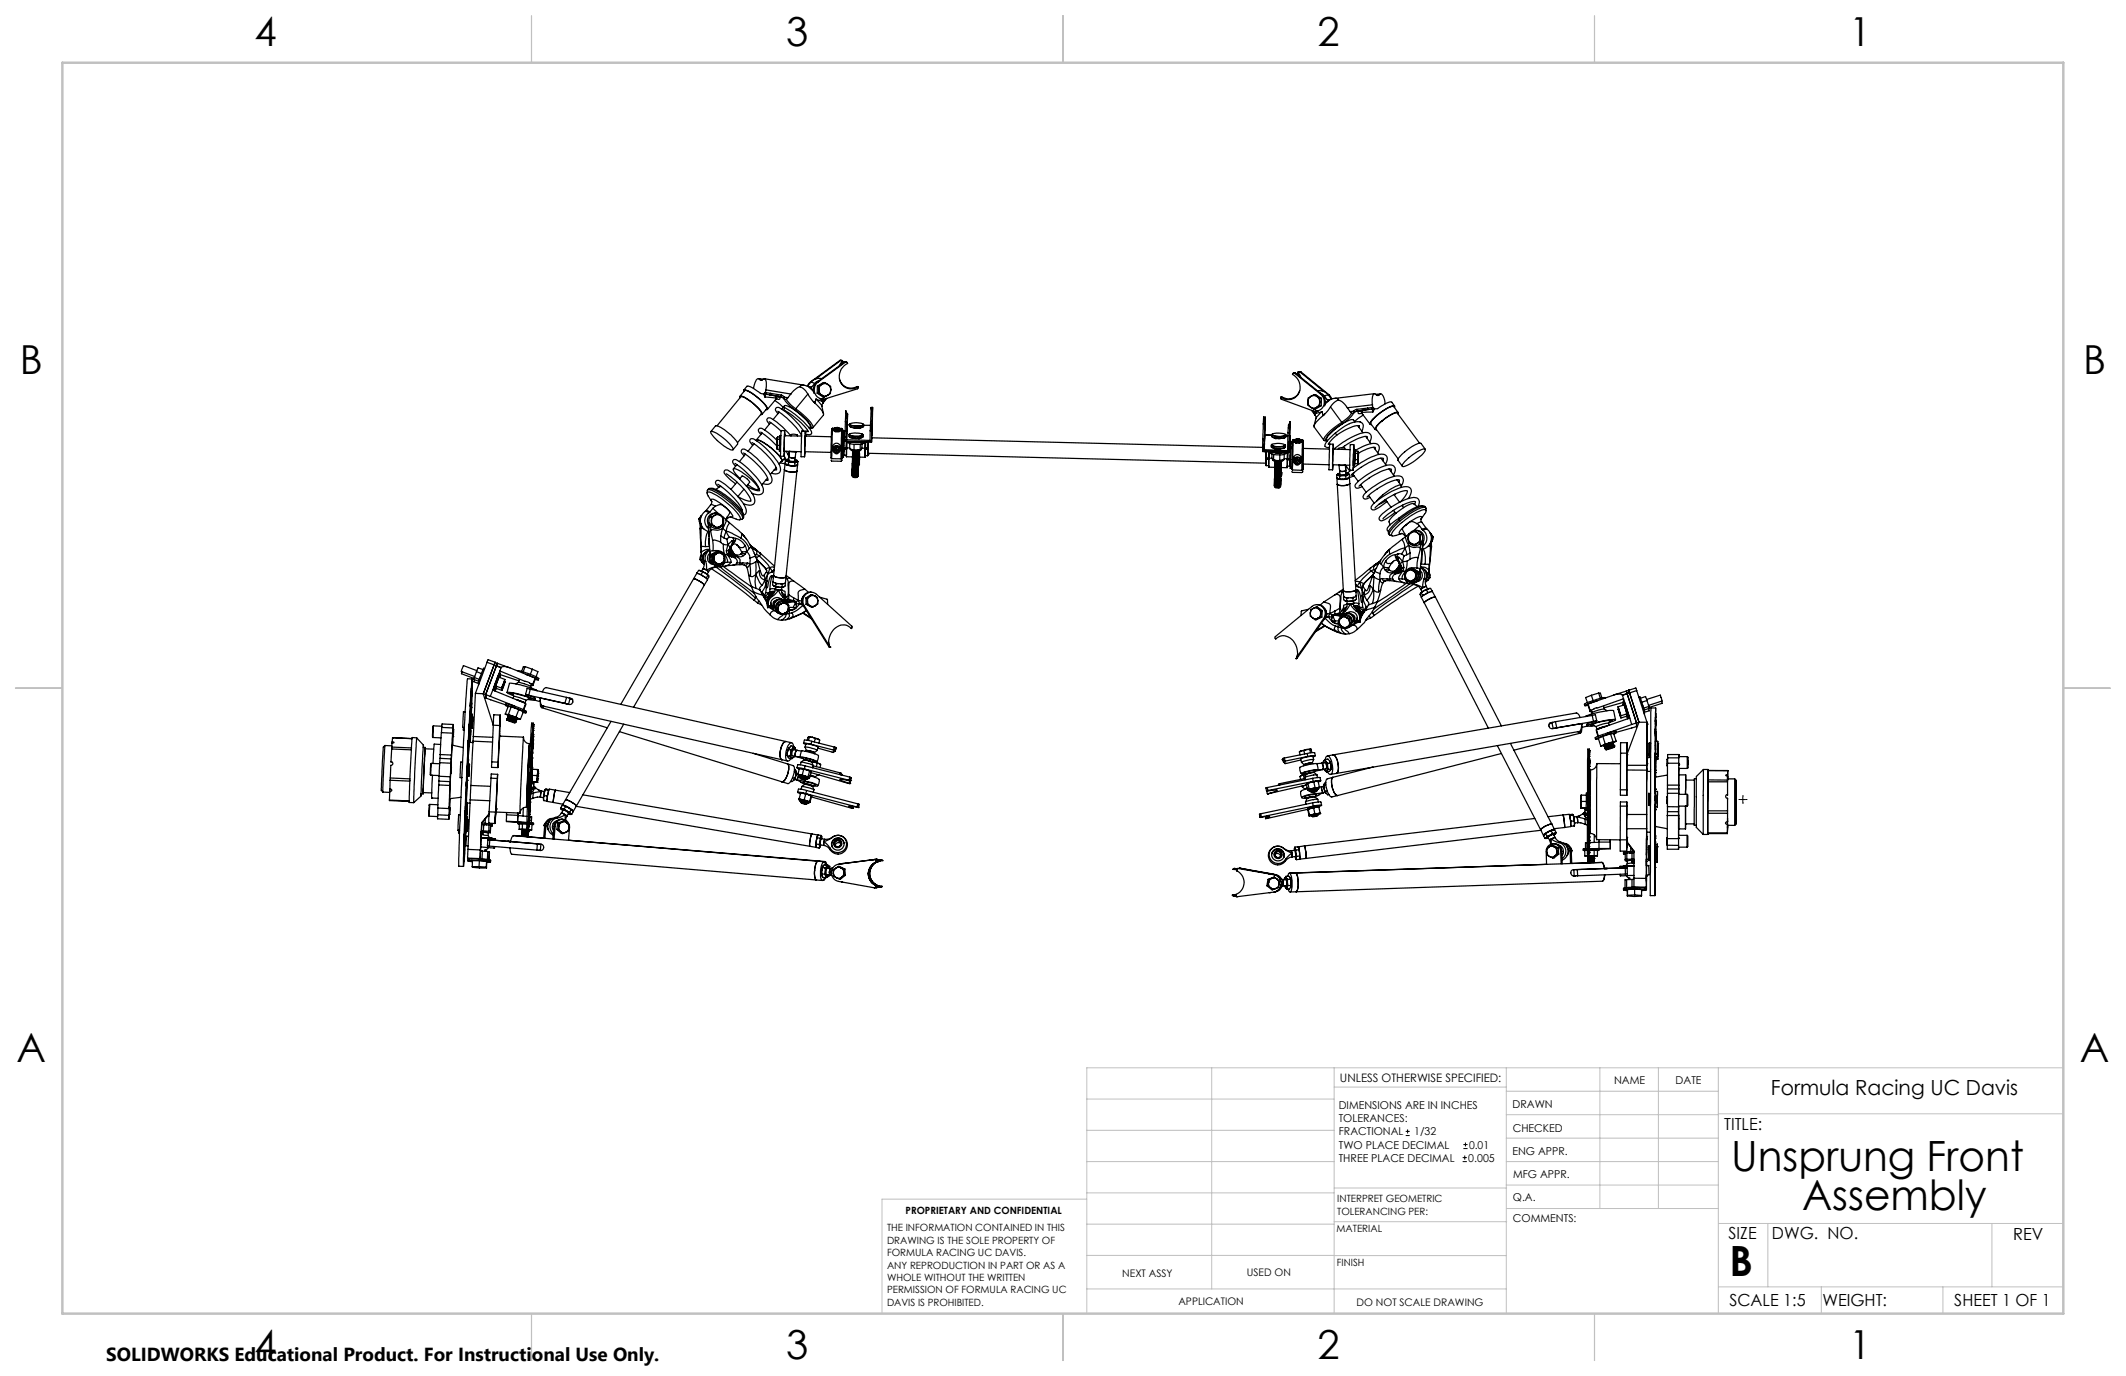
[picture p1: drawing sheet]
<svg xmlns="http://www.w3.org/2000/svg" width="432mm" height="279mm" viewBox="0 0 432 279" stroke-linecap="round" stroke-linejoin="round" font-family="sans-serif">
<defs><g id="words">
<g font-size="8.5">
<text x="351.6" y="237.7">Unsprung Front</text>
<text x="366" y="245.8">Assembly</text>
<text x="351.3" y="259">B</text>
</g>
<g font-size="8.1">
<text x="51.7" y="9.3">4</text>
<text x="159.7" y="9.3">3</text>
<text x="267.6" y="9.3">2</text>
<text x="375.6" y="9.3">1</text>
<text x="4" y="76">B</text>
<text x="423.1" y="76">B</text>
<text x="3.3" y="215.7">A</text>
<text x="422.4" y="215.7">A</text>
<text x="51.7" y="276">4</text>
<text x="159.7" y="276">3</text>
<text x="267.6" y="276">2</text>
<text x="375.6" y="276">1</text>
</g>
<text font-size="4.2" x="359.7" y="222.3">Formula Racing UC Davis</text>
<text font-size="3.8" x="21.6" y="276.3">SOLIDWORKS Educational Product. For Instructional Use Only.</text>
<g font-size="3.4">
<text x="350.2" y="229.5">TITLE:</text>
<text x="351.1" y="251.6">SIZE</text>
<text x="359.9" y="251.6">DWG. NO.</text>
<text x="408.9" y="251.7">REV</text>
<text x="351.2" y="265.2">SCALE 1:5</text>
<text x="370.1" y="265.3">WEIGHT:</text>
<text x="396.9" y="265.2">SHEET 1 OF 1</text>
</g>
<text font-size="2.4" x="272.2" y="219.7">UNLESS OTHERWISE SPECIFIED:</text>
<g font-size="2.2">
<text x="327.8" y="220.1">NAME</text>
<text x="340.3" y="220.2">DATE</text>
<text x="271.9" y="225.3">DIMENSIONS ARE IN INCHES</text>
<text x="271.9" y="227.9">TOLERANCES:</text>
<text x="307.2" y="224.9">DRAWN</text>
<text x="271.9" y="230.6">FRACTIONAL</text>
<text x="271.9" y="233.2">TWO PLACE DECIMAL</text>
<text x="287.2" y="230.6">1/32</text>
<text x="298.4" y="233.2">0.01</text>
<text x="307.3" y="229.8">CHECKED</text>
<text x="271.9" y="235.9">THREE PLACE DECIMAL</text>
<text x="298.2" y="235.9">0.005</text>
<text x="307.2" y="234.4">ENG APPR.</text>
<text x="307.3" y="239.2">MFG APPR.</text>
<text x="307.3" y="243.9">Q.A.</text>
<text x="307.3" y="248.1">COMMENTS:</text>
</g>
<g font-size="2.1">
<text x="227.9" y="259.2">NEXT ASSY</text>
<text x="253.3" y="259.2">USED ON</text>
<text x="239.3" y="265">APPLICATION</text>
<text x="275.5" y="265.1">DO NOT SCALE DRAWING</text>
</g>
<g font-size="2">
<text x="271.6" y="244.1">INTERPRET GEOMETRIC</text>
<text x="180.2" y="250">THE INFORMATION CONTAINED IN THIS</text>
<text x="183.9" y="246.4">PROPRIETARY AND CONFIDENTIAL</text>
<text x="271.5" y="250.2">MATERIAL</text>
<text x="271.6" y="246.6">TOLERANCING PER:</text>
<text x="180.2" y="252.5">DRAWING IS THE SOLE PROPERTY OF</text>
<text x="180.2" y="255.1">FORMULA RACING UC DAVIS.</text>
<text x="180.2" y="257.6">ANY REPRODUCTION IN PART OR AS A</text>
<text x="271.5" y="257">FINISH</text>
<text x="180.2" y="260.1">WHOLE WITHOUT THE WRITTEN</text>
<text x="180.2" y="262.6">PERMISSION OF FORMULA RACING UC</text>
<text x="180.2" y="265.2">DAVIS IS PROHIBITED.</text>
</g>
</g></defs>
<g fill="none" stroke="#000" stroke-width=".25">
<path d="M151.1 79.2l.6-.7a1.9 1.9 0 0 1 1.7 .6l1 .8 .8 .1 .2 .6M151.1 79.5v-.3a1.98 1.98 0 0 1 1.7 .7l1.2 .9a5.8 5.8 0 0 1 1.9 2.2l-.3 .2M154.1 76.9l.9 .1M154.2 77l-.2-.1a2.4 2.4 0 0 0-1 2M154.2 77a.43 .43 0 0 0 .8 0M154.2 77l.7 .1M155 77l.2-.1a1.69 1.69 0 0 1 .4 1.9l-.1 .4M155.3 76.9l8 1.3M155.4 79.7l.1 .3M155.4 79.7l-.3 .3M155.4 79.7h.1M155.4 79.7l1.1 .2"/>
<path d="M155.5 79.2l-.1 .5M155.5 79.2l5.1 .8M156.5 79.9l-.2 .3M156.5 79.9l2.2 .3M162.5 78.5l-.7 .3-1.2 1.2M162.5 78.5l.9 .6 .7 .9M164.1 78.5h.3M164.1 78.5l-1.2-.3-.3 .1-.1 .2M164.1 78.5l1.1 .9M164.4 78.5l.8 .7M164.6 77.5l-.6 .9M164.6 77.6l.9 .3"/>
<path d="M164.6 77.6l-.6 .8M164.6 77.5h.1M165.5 77.9l-.6 .7-.5-.1M165.9 77.6a2.04 2.04 0 0 0-.6 2.3M165.9 77.6h.3M166 79.8l.3 .1M166 79.8l1.1 .8h.3M166 78.4v1.4M166 78.4h.3M166.2 77.6a1.89 1.89 0 0 0-.7 2.3 1.89 1.89 0 0 0 2.2 1.1l6.5-2 .1-.3v-.2M166.3 79.9l.6 .3M166.3 79.1l.2 .8 .4 .3"/>
<path d="M166.3 79.1v.8M166.3 78.4v.7M166.4 77.3l-.9 .6M166.9 76.9a2.3 2.3 0 0 0-2.3 .7M166.9 78a1.28 1.28 0 0 0-.6 1.1M166.9 78l-.6 .4M166.9 78a1.21 1.21 0 0 1 1.2 .1M167.5 77.7l.6 .4M167.5 77.7h-.3l-1.2 .7M167.5 77.7l-.6 .3M168.1 78.1l.4 .3 .2 .8M168.1 78.1l.6 .4v.7"/>
<path d="M168.7 79.2a1.29 1.29 0 0 1-.6 1.1M168.7 79.2v.7l-.6 .4M170.5 76.9a2.47 2.47 0 0 0 3.7 1.6h.1M170.6 73.2l-6 4.3M170.6 73.2h.1M170.7 73.2h.3l.1 .1M170.7 73.2l-5.1 3.8M170.9 73.2h-.3M171.1 73.3l.1 .1M171.1 73.3h.1M171.1 73.3l-.6 1M171.2 73.4l-.5 .7"/>
<path d="M171.2 73.4v.2l-.1 .3M171.5 73.5l-5.6 4.1M171.5 73.5h.2M171.7 73.5h.2l.3 .3a2.66 2.66 0 0 0-1.7 3 2.66 2.66 0 0 0 2.6 2.2l1.2-.5M171.7 73.5l-5.5 4.1M171.9 73.5h-.4M262.8 75.7l.3 .1M262.9 75.8l-.2-.1-.2 .3a2.67 2.67 0 0 1 1.5 3.1 2.67 2.67 0 0 1-2.7 2l-1.2-.5M262.9 75.8l5.4 4.3M262.9 75.8h.2M263.1 75.8l5.4 4.3M263.6 75.7l-.1 .1 .2 .4"/>
<path d="M263.6 75.7l.4 .7M263.7 75.6l-.1 .1M263.8 75.5h.4M264 75.5l-.4 .1 .6 1.1M264 79.3a2.44 2.44 0 0 1-3.7 1.3h-.2M264 75.5l4.9 4M264 75.5h.2M264.2 75.5l5.7 4.6M267.6 79.4l.4-.1a2.33 2.33 0 0 1 1.8 1M268.1 79.8l.9 .6M279.2 79.9l-8.1 1M280.4 80l-1 .1"/>
<path d="M143.7 99.5l.2-.2a2.19 2.19 0 0 1 2 .6l3 2.3a4.7 4.7 0 0 1 2.1 2.9l-.2 .2M144.3 99.2a4.3 4.3 0 0 1 3 1.3l1.6 1.3a5.7 5.7 0 0 1 2.1 2.8M144.4 87.6l.9-1.1a3.7 3.7 0 0 1 2.5 1.3l.4 .3a4.6 4.6 0 0 1 1.6 2.1l-.9 1.1M144.4 87.6a8.5 8.5 0 0 1 4.5 3.6v.1a1.95 1.95 0 0 1-1.8-.7l-1.1-.9a4.6 4.6 0 0 1-1.6-2zM145.6 86.5l4.9-5.9a6.6 6.6 0 0 1 3.5 2.3l.6 .7v.4l-4.8 5.9M145.8 98.3l.1 .1a13 13 0 0 1 4.9 5.4l-.1 .1M146 99l-.4-.5a.57 .57 0 0 1-.1-.9 .57 .57 0 0 1 .9 .2 16.2 16.2 0 0 1 5 5.3 .97 .97 0 0 1-.4 1.5M146.5 98.8h-.3l-.8 .6M147.5 96.2l.1 .1a13 13 0 0 1 4.9 5.3l-.1 .2a5.4 5.4 0 0 1-2.5-1l1.2-1.5M149.3 94.1l.1 .1a13 13 0 0 1 4.9 5.3l-.1 .2a5.7 5.7 0 0 1-2.6-1M149.4 98.2l-.5-.3a4.7 4.7 0 0 1-1.8-2.1 .55 .55 0 0 1 .4-.4 .55 .55 0 0 1 .6 .2 15.8 15.8 0 0 1 5.1 5.4 1.04 1.04 0 0 1 0 1.2 1.04 1.04 0 0 1-1.2 .4l-1-.3M149.4 94.7a.85 .85 0 0 1-.4-1.3l.2-.1a5.1 5.1 0 0 1 2.8 1.9 10.6 10.6 0 0 1 3 4.1 .98 .98 0 0 1-.3 1 .98 .98 0 0 1-1 .1l-1-.2"/>
<path d="M149.7 94.3l-.8 .9M149.7 97.9l-1.3 1.5M150.2 97.3l.5-.7 1.3 .9 .3 .4-.7 .8M150.3 97.2a3.2 3.2 0 0 1-1.3-2 3.5 3.5 0 0 1 2.4 1.2l1.1 .9a3.2 3.2 0 0 1 1.5 2.1 3 3 0 0 1-2.2-1M150.3 80.5l.9-1.2a2.12 2.12 0 0 1 1.8 .8l.7 .5a4.3 4.3 0 0 1 2 2.4l-.9 1.1M150.3 80.8v-.3a1.95 1.95 0 0 1 1.8 .7l1 .8a4.6 4.6 0 0 1 1.7 2.1l-.3 .1M151 92h.1a13 13 0 0 1 4.9 5.4v.1h-.5M151.2 92.5a.84 .84 0 0 1-.5-1.2l.3-.1a12.8 12.8 0 0 1 5.8 6 .98 .98 0 0 1-.3 1 .98 .98 0 0 1-1.1 .1l-.5-.1M151.4 92.2l-1.2 1.5M152.8 89.9h.1a13 13 0 0 1 4.8 5.4v.1h-.5M152.9 90.4l-.3-.3a.56 .56 0 0 1-.2-.9 .56 .56 0 0 1 .9 .1 15.8 15.8 0 0 1 5.1 5.3 1.04 1.04 0 0 1 0 1.3 1.04 1.04 0 0 1-1.2 .3l-.5-.1M153.1 90.1l-1.2 1.5"/>
<path d="M153.6 89.4a1.56 1.56 0 0 1 1.7 .6l1.8 1.4a4.5 4.5 0 0 1 1.8 2.2l-.3 .1M153.7 89.5v-.1a4.6 4.6 0 0 1 2.9 1.5l.3 .3a4 4 0 0 1 1.8 2.4l-.5 .6M154.2 99.2l-.2 .2M154.5 87.7l1.8 1.4 1.5 1.5M154.6 88.2a.76 .76 0 0 1-.3-1.2h.1a7.5 7.5 0 0 1 3.4 2.5M154.8 87.9l-1.2 1.5M155.4 80.6l2.1 .2M155.5 80h.1M155.6 80l-.2 .6M155.6 80l.7 .2M155.9 97l-1.2 1.5M156.2 85.6l2.4 1.9"/>
<path d="M156.3 86.1a.73 .73 0 0 1-.2-1.3h.1a10.7 10.7 0 0 1 4.3 3.6l.1 .1M156.3 80.2l1.8 .3M156.3 80.2l2.2 .3M156.5 85.8l-1.2 1.5M157.4 81.3l1.7 1.4M157.5 80.8l.1 .3M157.6 81.1l-1.7 2M157.7 94.9l-1.2 1.4M157.8 81l-.2 .1M157.8 90.8v.4M157.8 90.8l.1 .5M157.8 89.8v1"/>
<path d="M157.8 89.8l.1 .6M157.9 88.9l-.1 .9M157.9 88.9v.3M157.9 91.2v.1M157.9 90.4l-.1 .4M157.9 88.8v.1M157.9 90.4l.4 .1M157.9 91.3h.4M157.9 89.2l-.1 .6M157.9 89.2h.5M158 83.5l.1 .1a15.5 15.5 0 0 1 4.7 4.8M158 84a.73 .73 0 0 1-.2-1.3h.1a8.7 8.7 0 0 1 3.9 3.1l1.4 1.7"/>
<path d="M158.1 80.5l-.6 .3M158.1 80.5l.3 .1M158.1 80.5h.4M158.3 83.7l-1.3 1.5M158.4 80.6h-.5l-.4 .2M158.4 88.7h-.4l-.1 .2M158.4 80.6v.4h-.7M158.4 80.6l.4 .1M158.4 94l1.1 .1M158.5 80.5l.3 .2M158.6 88.4h-.2l-.1 2.4v.8h.2M158.7 80.2l.6 .4"/>
<path d="M158.7 80.2l-.2 .3M158.8 83.1l.5-.7a3.1 3.1 0 0 1 2.4 1.1l.8 .6a5.1 5.1 0 0 1 2.1 2.6l-.2 .3M158.8 80.7l.4 .3M159.2 92.5l.3 .8h-.4M159.2 81l.1 .1M159.3 95.4a2.62 2.62 0 0 0 2.6 .2M159.3 80.6l-.1 .4M159.3 81.1l.6 .8 1.6 1.4M159.3 95.4l-2.2 21.4M159.3 80.6l.7 .2M159.3 81.1h.4M159.3 87.5l-.1 5.1"/>
<path d="M159.3 87.5l-.7-.1-.1 5v.2h.7M159.3 87.5l.2 .8M159.4 91.7l-.2 .9M159.4 88.3l.2 .2M159.4 93l-.5 .7M159.5 88.3v.2M159.5 93.5v.6l.3 .2M159.5 93.5l.3 .1M159.7 91.7l.5 1.2M159.7 94.3h.1M159.7 81.1l.7 .9 1.2 1M159.8 94.3l1 .3"/>
<path d="M159.8 94.3l.3 .1M159.8 93.6l1 .2M159.8 93.3l-.1 .1 .1 .2M159.8 93.6l.4 .2M159.8 93.3l-.3 .2M160 80.8l-.3 .3M160.1 94.4l.7 .2M160.2 93.5h.1M160.2 93.8l-.1 .6M160.2 93.2l-.4 .1M160.2 92.7v.1a1.36 1.36 0 0 0 1.3 .1M160.2 92.7l.8 .3 .5-.1"/>
<path d="M160.2 92.7v.8M160.3 91.9l-.3 .4M160.3 91.7l-.1 1M160.4 91.7l1.2 .1M160.4 91.7l-.2 1M160.6 80l-.6 .8M160.7 88.5v-.3v.3M160.7 88.2h.5a.55 .55 0 0 1 .8 .3M160.8 93.8l.7 .1M160.8 93.8h-.6M161.4 94.5l-.6 .1M161.5 93.3l.4 .3-.1 .1"/>
<path d="M161.5 93.9l-.1 .6M161.5 92.9l-.1 .7-.7 .1-.5-.2M161.5 83.3l1.2 .9a5.1 5.1 0 0 1 2 2.6l-.3 .1M161.6 83l1.6 1.3a5.3 5.3 0 0 1 1.9 2.4l-.1 .2h-.5M161.6 83l-.1 .3M161.6 91.8l-.1 1.1M161.6 91.7v.1M161.7 94.5h-.3M161.7 94.5l-.9 .1M161.8 93.5h.1M161.8 93.7l-.3 .2M161.8 93.7l-1 .1"/>
<path d="M161.8 93.7h.3M161.8 93.5l.3 .2M161.8 91.7l-.2 .1M161.9 95.6l-2.3 21.5M162 94.3v.1M162 94.4a2.66 2.66 0 0 1-2.5-.2l-.2 1.2M162 94.4l-.1 1.2M162.1 93.7l-.1 .6-.3 .2M162.8 88.5h-3.5l-.1 2.6v.5l3.5 .1M163.5 87.6l-.7-.1v1.5l-.1 3.7h.7M163.5 87.6l-.1 5.1M163.5 87.6l.2 1"/>
<path d="M163.6 91.7l-.2 1M163.7 88.4v.2M164 87.4l-.4 .5M164.1 80l1.2 1.6M164.1 80l-2.5 3M164.1 87.7a15.2 15.2 0 0 0-4.9-4.5l.1-.4a15.8 15.8 0 0 1 5.5 4.9v.4M164.2 87.6h-.4M164.8 88.1l-.4 .2-.8-.2M165.3 81.6l.2 .2M165.3 81.6h.1M165.5 81.8a4.7 4.7 0 0 1 1.8 2.4l-2.2 2.7M165.7 81l1.3 .4"/>
<path d="M165.7 81l1 1.1 .2 .4M165.7 81l-.2 .8M166.5 81h.4M166.9 80.2l.5 .4M166.9 80.2a1.02 1.02 0 0 0 1.2 .1M166.9 82.5l.4 1.5M166.9 81h.2l.3 .3M166.9 81l.4 .4M167 81.4l.1 .5M167.1 81.9l-.2 .6M167.3 81.4h-.3M167.4 81.3l-.1 .1"/>
<path d="M167.7 81l-.3 .3M167.9 80.9l-.8 1M168.1 80.3l-.7 .3M168.8 88.7l-5.3-.2-.1 2.5v.7l5.4 .2M168.9 93.1l1.9 .1M169.1 87l-.2 6.1M169.1 87l-.2 .1-.1 1.7v4.2l.1 .1M169.1 87h.4M169.1 91.2a.8 .8 0 0 1 .8-.7 .8 .8 0 0 1 .8 .7M169.2 87.3a.81 .81 0 0 1 .8-.5 .81 .81 0 0 1 .8 .6M169.2 91.6l.6 .3 .8-.3M169.3 87.4a.75 .75 0 0 1 .7-.6 .75 .75 0 0 1 .7 .7"/>
<path d="M169.4 90.2a.9 .9 0 0 1 1.1 .1 .9 .9 0 0 1 .2 1.1l-.4 .6-.3 .1a1.18 1.18 0 0 1-.6-1.9zM169.4 87l-.2 .1a.86 .86 0 0 0 .8 .6 .86 .86 0 0 0 .8-.5l-.2-.2M169.9 90.8l.4 .2v.4l-.4 .2-.4-.2M169.9 90.8l-.4 .2v.4M169.9 91.2l.4 .2M169.9 90.8v.4M169.9 91.2l-.4 .1M170 87.1l.4 .2v.4M170 87.1l-.4 .1v.4l.4-.2M170 87.4l.4 .2M170 87.1v.3M170.6 87h.4"/>
<path d="M171 87l-.2 6.2M171 87l.1 .2M171 93.1v.4l-.2 .2-1.9-.1-.1-.1M171 92.9h.3M171 93l-.2 .2M171.1 88.1v-.3l-.1 5.2M171.3 91.1v1.3h.1M171.3 91.1h.1M171.3 90.9l.6 .1M171.4 88.8l-.1 4.1v-.5M171.4 88.7v.1M171.4 88.7h.1"/>
<path d="M171.4 88.8h.1M171.4 91.1h.1M171.4 90.9h.1M171.4 90.9l-.1 .2M171.4 90.9h.5M171.4 91.1v1.3M171.4 91.1h.5M171.4 87.8v.6M171.4 87.8h-.3v-.6l-.1 5.8M171.4 87.6v1.1M171.4 88.8v2.1M171.4 88.7h.2"/>
<path d="M171.4 88.8h.2M171.5 87.5l-.1 .1M171.5 87.5h.1M171.5 87.5h.2M171.5 87.5l-.1 1.2M171.6 89.3h.3M171.6 89.3l5.1 .1v.3M171.6 89.3v.3l5.1 .1M171.7 85.6l.3 .1M171.7 85.6l-.1 3.7M171.8 83.6l.4 .5M171.9 90.9h.1"/>
<path d="M171.9 90.9v.1M171.9 91.1h.1M171.9 91v.1M171.9 89.6v1.3M171.9 89.6l.1 .1M171.9 89.6l1.5 .2 2.3-.1M171.9 89.6h.1M171.9 90.9v1.8l1.4 .1M171.9 90.9v1.8v-.3h-.5M171.9 90.9h.7M171.9 89.7v1.2M172 89.7l1.8 .2 1.9-.1"/>
<path d="M172 89.7h.1M172 89.7l-.1 1.2M172 85.7l-.1 3.6M172.1 86.3h.4M172.1 86.3l-.2 3M172.1 84.7l-.3-1.3-.1 2.2M172.1 84.7l-.1 1M172.2 84.1l-.1 .8v-.2M172.2 84.1l-.1 2.2M172.3 89.7a1.09 1.09 0 0 0 1.3 .5 2.66 2.66 0 0 0 1.8-.3v-.1M172.5 88.2l-.1 .3a2.73 2.73 0 0 0 2.5 .4l.4-.2v-.4M172.5 88.2a3.2 3.2 0 0 1 2.8 0 1.62 1.62 0 0 1-1.6 .4l-.9-.2z"/>
<path d="M172.6 86.1v.5M172.6 88.1l-.1 .1a.98 .98 0 0 0 1.3 .4 1.45 1.45 0 0 0 1.5-.3l-.3-.2M172.6 88.8l.5 .1a3.6 3.6 0 0 0 2.1-.1M172.6 90.1v1l.4 .2M172.6 86.1a2.97 2.97 0 0 1 2.8 .1 2.88 2.88 0 0 1-2.8-.1zM172.6 88.8l.3 .1M172.7 86l-.1 .1a3.1 3.1 0 0 0 2.8 .2l-.2-.3M172.7 86.6l1 .3h1l.6-.2M172.7 91.1a.74 .74 0 0 0 1 .5l.9-.1 .3-.2M172.8 86.7l.2 .1M172.9 91.3h.1M173 91.3l.5 .1"/>
<path d="M173 91.3l1.1 .1M173 96.6h.1M173.1 95.6l.1 .1-.1 .1a1.22 1.22 0 0 0 1.2-.1l-.1-.1M173.1 95.1h.1M173.1 95.8v.1M173.1 96.1h.1M173.1 96.3v.1M173.1 96.6h.1M173.1 96.1l.1 .1M173.1 95.9l.1 .1M173.1 93.6h.1M173.1 93.8v.1"/>
<path d="M173.1 94.1v.1M173.1 94.3v.1M173.1 94.6v.1M173.1 94.8v.1M173.1 94.2h.2M173.1 93.9l.2 .1M173.1 92.1h.1M173.1 92.4h.1M173.1 92.6v.1M173.1 92.9h.1M173.1 93.1v.1M173.1 93.3v.1"/>
<path d="M173.1 93.6v.1M173.1 93.9h.1M173.1 94.5h.1M173.2 92.4l.1 .1M173.2 94.5h.1M173.2 94.2v.1M173.2 94h.1M173.2 93.5h.1M173.2 93.3h.1M173.2 93h.1M173.2 91.6v.1M173.2 92.1v.1"/>
<path d="M173.2 92.4h.1M173.2 96.7h.1M173.2 92.2l.3 .1 .7-.1M173.2 91.7l.2 .1M173.2 91.7l.7 .1 .5-.2-.3 .2h-.7M173.2 95.5h-.1M173.2 95.2l-.1 .1a.84 .84 0 0 0 1.1 .1M173.2 89.8l1.2 .1M173.3 94l-.2 .1M173.3 93.7l-.2 .1M173.3 91.5l-.1 .1M173.4 89h.8"/>
<path d="M173.4 89h.3M173.5 86.9h.8M173.5 91.4h.6M173.5 90.2v1.2M173.5 86.9h.3M174.1 95.9l-.9 .1M174.1 89h.1M174.2 96.6v.2h-.2l-.8-.1M174.2 96.6l-1 .1M174.2 96.1l-1 .1M174.2 95.6l-1 .1M174.2 95.4l-1 .1"/>
<path d="M174.2 95.1l-1 .1M174.2 95.6l-.9 .1M174.2 94.4l-.9 .1M174.2 96.3l.1 .1a1.02 1.02 0 0 1-1.2 .1l1.1-.1M174.2 96.1l.1 .1a1.02 1.02 0 0 1-1.2 .1l.1-.1M174.2 95.8l.1 .1a1.17 1.17 0 0 1-1.2 .2l.1-.1M174.2 93.7l.2-.1-.1 .1M174.2 93.4l.2-.1v.2M174.2 94.9l-1 .1M174.2 94.7l-.9 .1M174.2 94.2l-.5 .1h-.4M174.2 93.9l-.5 .2-.4-.1"/>
<path d="M174.2 93.7l-.5 .1h-.4M174.2 94.2h-.9M174.2 93.9l-.9 .1M174.2 93.7h-.9M174.2 93.4l-.9 .1M174.2 92.9l-.9 .1M174.2 94.9h.1a1.09 1.09 0 0 1-1.2 .2l.1-.1M174.2 94.6l.1 .1a1.09 1.09 0 0 1-1.2 .1l.2-.1M174.2 94.4h.1a1.09 1.09 0 0 1-1.2 .2l.2-.1M174.2 94.1l.2 .1a1.13 1.13 0 0 1-1.3 .1l.2-.1M174.2 93.4l-.5 .2-.4-.1M174.2 92.9l-.5 .2-.4-.1"/>
<path d="M174.2 92.7l-.5 .2-.4-.1M174.2 92.4l-.5 .2-.4-.1M174.2 92.2l-.5 .2-.4-.1M174.2 95.4h.1a1.13 1.13 0 0 1-1.2 .2v-.1M174.2 95.1l.1 .1a1.09 1.09 0 0 1-1.2 .1M174.2 93.9h.2a1.13 1.13 0 0 1-1.3 .2h.1M174.2 89h.1M174.2 92.7l-.8 .1M174.2 92.4l-.8 .1M174.2 86.9h.1M174.3 93.4l.1 .1a1.09 1.09 0 0 1-1.3 .1l.2-.1M174.3 93.1l.1 .1a1.09 1.09 0 0 1-1.3 .1l1.1-.1"/>
<path d="M174.3 92.9l.1 .1a1.09 1.09 0 0 1-1.3 .1l.2-.1M174.3 92.6l.1 .1a1.13 1.13 0 0 1-1.3 .2l.2-.2M174.3 92.4l.1 .1a1.13 1.13 0 0 1-1.3 .1l.2-.1M174.3 91.9l-.6 .2-.4-.1M174.3 91.7l-.6 .2-.3-.1M174.3 93.6l.1 .1a1.09 1.09 0 0 1-1.3 .1h.1M174.3 96.7l-.4 .3-.5-.1-.2-.1M174.3 92.1l.1 .1a1.1 1.1 0 0 1-1.2 .1h.1M174.3 91.9l.1 .1a1.09 1.09 0 0 1-1.2 .1l.1-.1M174.3 91.7h.1a1.09 1.09 0 0 1-1.2 .2l.2-.1M174.3 96.3l-.7 .2-.5-.1M174.3 96.6l-.7 .2-.5-.2"/>
<path d="M174.3 96.1l-.7 .2-.4-.1M174.3 95.8l-.5 .2h-.6M174.3 95.6h-.1M174.3 96.2a1.25 1.25 0 0 1-1.2 .2M174.3 96.5a1.25 1.25 0 0 1-1.2 .1M174.3 94.5a1.25 1.25 0 0 1-1.2 .2h.2M174.3 95.3l-.1 .1M174.3 95.1h-.1M174.3 94.6l-.7 .2-.3-.1M174.3 94.3l-.1 .1M174.3 94.1l-.1 .1M174.3 95.2a.96 .96 0 0 1-1.2 .2"/>
<path d="M174.3 95.5a.96 .96 0 0 1-1.2 .1M174.3 95.7a.99 .99 0 0 1-1.2 .2M174.3 96l-.5 .2-.7-.1M174.3 94.5v.2M174.3 86.9h.1M174.3 96h.1M174.3 96.2h.1M174.3 96.4v.1M174.4 93.5h.1M174.4 93.8h.1M174.4 94h.1M174.4 94.3h.1"/>
<path d="M174.4 95a.99 .99 0 0 1-1.3 .1l.5 .2 .6-.2M174.4 94.7a.99 .99 0 0 1-1.3 .2l.5 .1 .7-.2M174.4 94.3a1.3 1.3 0 0 1-1.3 .1l.2 .1M174.4 93.5a1.25 1.25 0 0 1-1.2 .2h.1M174.4 93.3a1.25 1.25 0 0 1-1.2 .1l.1 .1M174.4 93.8l-.2 .1M174.4 93.1l-.2 .1M174.4 92.9h-.2M174.4 92.6l-.2 .1M174.4 93.8a1.25 1.25 0 0 1-1.2 .1M174.4 94a1.25 1.25 0 0 1-1.2 .2M174.4 94.3l-.1 .2"/>
<path d="M174.4 94.1l-.1 .1M174.4 93.8l-.1 .2M174.4 93.1v.1M174.4 94.5h.1M174.4 93.2h.1M174.4 92h.1M174.4 92.3h.1M174.4 92.5h.1M174.4 92.8h.1M174.4 93h.1M174.4 93.3h.1M174.4 92.8a1.3 1.3 0 0 1-1.2 .1l.1 .1"/>
<path d="M174.4 92.5a1.3 1.3 0 0 1-1.2 .2l.1 .1M174.4 91.9l-.7 .2-.5-.2M174.4 92.4h-.2M174.4 92.1l-.2 .1M174.4 91.5l-.5 .2-.7-.1M174.4 91.8a1.17 1.17 0 0 1-1.2 .1M174.4 92a1.25 1.25 0 0 1-1.2 .2M174.4 92.3a1.25 1.25 0 0 1-1.2 .1M174.4 93.9l-.1 .1M174.4 94.2h-.1M174.4 94.4l-.1 .1M174.4 94.4h.1"/>
<path d="M174.4 94.2h.1M174.4 93.9v.1M174.4 93.7h.1M174.4 92.9a.54 .54 0 0 1-.8 .3h-.4l.5 .1 .5-.1M174.4 93.4v.1M174.4 93.6v.1M174.4 91.8h.1M174.4 93.9h.1M174.4 94.1v.1M174.7 88.9l-.2 .2-.3-.1M174.7 91.3l-.6 .1M174.7 90.2v1.1"/>
<path d="M174.8 86.9l-.1 .1-.4-.1M174.8 91.3l-.7 .1M175 91.1l-.3 .2M175 91h.7M175.1 90.1l-.1 1M175.4 86.2a.52 .52 0 0 1-.6 .7h-.6a1.95 1.95 0 0 1-1.6-.4M175.4 86.4h1.4M175.7 92.9l-1.3-.1v.2M175.7 89.8h.1M175.7 89.7h.1M175.7 91.1v1.7v-.3h.5M175.7 91v1.8v-.3"/>
<path d="M175.7 91l.1 .1M175.7 91h.1M175.7 91.2h.1M175.7 89.7v.1M175.7 89.7v1.4M175.8 89.7l-.1 .1M175.8 89.7h.1M175.8 91.1h.1M175.8 91.2h.1M175.8 91.1h.5M175.8 91.2h.4M175.8 91.1v.1"/>
<path d="M175.8 91.2l.4 .1M175.8 89.7v1.4M176.2 91.2v.1M176.2 91.3v1.2M176.3 92.5h-.1M176.3 91.1h.1M176.3 91.2l-.1 .1M176.3 92.3h.1M176.3 92v.3M176.3 91.2v1.3v-.5M176.3 91.2h.1M176.3 92l80.8 2.1"/>
<path d="M176.3 91.1v.1M176.3 89.7v1.4M176.4 89.7l-.1 1.4M176.7 89.7h.3M176.7 87.5v2.2M176.9 82.9l-.2 4.6M176.9 82.9l.3 1.2M177.1 87.1l-.4 .4M177.1 88.9l79.3 1.9M177.1 88.4l-.1 1.3M177.1 87.1l-.1 2.6M177.1 87.7v.7"/>
<path d="M177.2 84.1l-.1 3M177.2 82.7l-.1 5.7M177.2 82.7v1.4M177.2 82.7h-.3v.2M256.5 89l.3 .4M256.5 89l-.1 2.7h.4M256.6 86.1l-.1 2.9M256.8 91.7l5 .1M256.8 91.4l5 .1M256.8 91.4v.3M256.8 89.4v2.3M256.9 88.3l-.1 3.1"/>
<path d="M256.9 88.3l1.4 .1M257 84.8l-.2 4.6M257 84.8l-.4 1.3M257 84.7v.1M257 84.7l-.1 3.6M257 84.7h-.4v1.4M257.1 93.2v1.3h.1M257.1 93h.1M257.1 93.2h.1M257.1 93l.5 .1M257.1 93v.2M257.1 93.2h.5"/>
<path d="M257.1 91.7v1.3M257.2 93.2h.1M257.2 93.2v1.3M257.2 93.2h.4M257.2 91.7l-.1 1.3M257.6 93.1h.1M257.6 93.2h.1M257.6 93.1v.1M257.7 93h.1M257.7 93v1.8v-.3h-.5M257.7 93l-.1 .1M257.7 93.2h-.1"/>
<path d="M257.7 93v.1M257.7 91.8h.1M257.7 91.8l1.9 .1h1.9M257.7 93v1.9h1.2M257.7 91.8l-.1 1.3M257.7 91.8v1.2M257.7 93l.6 .1M257.7 91.8l1.9 .2 1.9-.1M258 91.8v.1a3.4 3.4 0 0 0 3 .3l.2-.3M258.2 90.3v.5M258.3 90.3h.1M258.3 90.2l.3-.1a2.27 2.27 0 0 1 2.4 .4l-.7 .2a2.69 2.69 0 0 1-2-.4z"/>
<path d="M258.3 90.5h.1M258.3 88.2v.5M258.3 90.2v.3M258.3 90.9h.3a3.8 3.8 0 0 0 2.1 .1M258.3 92.2v.9l.4 .3M258.4 88.2a3.5 3.5 0 0 1 2.7 .1 2.65 2.65 0 0 1-2.4 .1zM258.4 88.4h.1M258.4 88.1l-.1 .2 .1 .1M258.4 88.8l1 .2 1.4-.1M258.5 93.2a.74 .74 0 0 0 1 .5h.1a.94 .94 0 0 0 1.1-.3M258.6 93.4h.1M258.6 93.4l.7 .1"/>
<path d="M258.7 93.4l.6 .1M258.7 92.3v1.1M258.8 91l.2 .2 1.1-.1h-.8M258.8 98.6h.1M258.8 98.4h.1M258.8 98.1h.1M258.8 97.7h.1M258.8 97.9h.1M258.8 97.2h.1M258.8 97.4h.1M258.8 98.1v.1M258.8 98.6v.1"/>
<path d="M258.9 88.9l.1 .2 1.2-.1h-.8M258.9 98.2l.1 .1M258.9 98h.1M258.9 96.2h.1M258.9 96.4h.1M258.9 96.7h.1M258.9 96.9h.1M258.9 97.2h.1M258.9 97.6h.1M258.9 97.4h.1M258.9 95.7h.1M258.9 95.9v.1"/>
<path d="M258.9 97.1h.1M258.9 96l.1 .1M258.9 95.7l.2 .1M258.9 95.5l.2 .1M258.9 94.5h.1M258.9 94.7h.1M258.9 95h.1M258.9 95.2h.1M258.9 95.5h.1M258.9 95.9h.1M258.9 95.4h.1M258.9 93.9v.1"/>
<path d="M258.9 94.2h.1M258.9 96.5v.1M258.9 95.4v.1M258.9 95.6h.1M258.9 94.9h.1M258.9 96.5l.1 .1M258.9 96.3h.1M258.9 96.1h.1M258.9 95.8h.1M258.9 95.5l.1 .1M258.9 95.5h1l.2-.1h.1l-.1 .1M258.9 93.7h.1"/>
<path d="M258.9 94h.1M258.9 94.4h.1M258.9 93.7l.5 .1 .7-.1M258.9 95v.1M258.9 95.3h.1M258.9 95.5v.1M258.9 98.8h.1M258.9 93.9h.1M259 95.3v.1M259 95v.1M259 98.3l-.1 .1M259 98l-.1 .1"/>
<path d="M259 97.8l-.1 .1M259 97.5l-.1 .1M259 91.9l1.2 .1M259 93.6v.1M259 96.8l-.1 .1M259 96.6h-.1M259 96.3l-.1 .1M259 96.1h-.1M259 95.8l-.1 .1M259 95.6h-.1M259.1 95.3l-.2 .1M259.1 95.1h-.2"/>
<path d="M259.1 94.8l-.2 .1M259.1 94.6l-.2 .1M259.9 96.9h.1M259.9 98.7l-.4 .1h-.5M259.9 98.4l-.4 .2h-.7M259.9 97.2l-.3 .2h-.7M259.9 98.9l-.1 .1h.1M259.9 98.2l-.4 .2-.5-.1M259.9 97.9l-.4 .2-.5-.1M259.9 97.7l-.4 .2-.5-.1M259.9 97.4l-.4 .2-.5-.1M259.9 93.5h-.6"/>
<path d="M259.9 92.4v1.1M259.9 93.5h.4M260 98.7h.1M260 98.7l.1 .1-.3 .1a.61 .61 0 0 1-.9-.1M260 96.7l-.4 .2-.6-.1M260 96.4l-.4 .2h-.6M260 96.2l-.4 .2-.6-.1M260 96l-.4 .1h-.6M260 95.7l-.4 .2-.6-.1M260 98.2l-1 .1M260 97.9l-1 .1M260 97.7l-1 .1"/>
<path d="M260 97.4l-1 .1M260 96.9a.98 .98 0 0 1-1.1 .2M260 94.2l-.4 .2h-.7M260 98.4h.1M260 98.2h.1M260 97.9h.1M260 97.7h.1M260 97.4h.1M260 97.2h.1M260 98.4l.1 .2-.3 .1-1-.1M260 98.2h.1a1.3 1.3 0 0 1-1.3 .2M260 97.9l.1 .1a1.4 1.4 0 0 1-1.3 .1"/>
<path d="M260 97.7l.1 .1a1.4 1.4 0 0 1-1.3 .1M260 97.4l.1 .1a1.4 1.4 0 0 1-1.3 .1v.1M260 97.2l.1 .1a1.4 1.4 0 0 1-1.3 .1h.1M260 95.5l-.4 .1h-.6M260 95.2l-.4 .2-.6-.1M260 95l-.4 .1h-.5M260 94.7l-.4 .2-.5-.1M260 94.5l-.4 .2-.5-.1M260 97.2l-.4 .1-.7-.1M260 96.7l-1 .1M260 96.4l-1 .2M260 96.2l-1 .1"/>
<path d="M260 96l-.9 .1M260 94l-.4 .2h-.7M260 93.7l-.4 .2h-.7M260 96.7h.1M260 96.4h.1M260 96.2h.1M260 96h.1M260 95.7h.1M260 96.9l.1 .2-.3 .1h-.9M260 96.7l.1 .1a1.3 1.3 0 0 1-1.2 .1M260 96.4l.1 .1a1.4 1.4 0 0 1-1.2 .2M260 96.2l.1 .1a1.4 1.4 0 0 1-1.2 .1"/>
<path d="M260 96h.1a1.17 1.17 0 0 1-1.2 .2M260 95.7l.1 .1a1.17 1.17 0 0 1-1.2 .1M260 98.8a.73 .73 0 0 1-1.1 0M260 95.5h.1M260.1 98.3l-.8 .2h-.4l.6 .1 .5-.2M260.1 94.2l-.5 .2-.7-.1M260.1 98.5a1.18 1.18 0 0 1-1.3 .2l.7 .1 .5-.1M260.1 95.7l-1 .1M260.1 95.5l-1 .1M260.1 95.2l-1 .1M260.1 95l-1 .1M260.1 94.7l-1 .1"/>
<path d="M260.1 94.5l-1 .1M260.1 95.2h.1M260.1 95h.1M260.1 94.7h.1M260.1 94.5h.1M260.1 94.2h.1M260.1 96.6l.1 .1-.1 .1M260.1 98.1l-.8 .2-.4-.1M260.1 95.5a1.12 1.12 0 0 1-1.2 .2M260.1 95.2v.1a1.09 1.09 0 0 1-1.2 .1M260.1 95a1.09 1.09 0 0 1-1.2 .2M260.1 94.7l.1 .1a1.17 1.17 0 0 1-1.3 .1"/>
<path d="M260.1 94.5h.1a1.17 1.17 0 0 1-1.3 .2M260.1 94.2l.1 .1a1.17 1.17 0 0 1-1.3 .1v.1M260.1 94h.1M260.1 97.5a1.18 1.18 0 0 1-1.2 .2l.1 .1M260.1 97.3a1.18 1.18 0 0 1-1.2 .2h.1M260.1 96.6l-.7 .2-.5-.1 .1 .1M260.1 93.7l-1.1 .1h.9M260.1 93.7l-.1 .1M260.1 93.7h.1M260.1 96.3v.2M260.1 96.1v.2M260.1 95.8l.1 .1-.1 .1"/>
<path d="M260.1 95.6l.1 .1-.1 .1M260.1 97a1.14 1.14 0 0 1-1.2 .2M260.1 97.8a1.28 1.28 0 0 1-1.2 .2M260.1 94l.1 .1a1.12 1.12 0 0 1-1.3 .1M260.1 93.7l.1 .1a1.12 1.12 0 0 1-1.3 .1M260.1 98v.1M260.1 98.3h.1M260.1 96.7v.1a1.28 1.28 0 0 1-1.2 .2l.7 .1 .4-.2M260.1 96.3l-.7 .3-.5-.1 .1 .1M260.1 96.1l-.7 .2-.5-.1 .1 .1M260.1 80.6v.3l.1 .2 6.4 2.3M260.1 95.6l-.2 .2-1-.1"/>
<path d="M260.1 95.8l-.2 .2h-1M260.1 96.3h.1M260.1 96.6h.1M260.1 94.9l1.3 .1M260.2 96.4h.1M260.2 94.9l-.3 .1h-1l.2 .1M260.2 94.6l-.3 .2h-1h.2M260.2 94.3a.99 .99 0 0 1-1.3 .2l.2 .1M260.2 93.9l-.3 .2-1-.1 .7 .1 .5-.1M260.2 96l-.1 .1M260.2 96.2l-.1 .1M260.2 96.4l-.1 .2"/>
<path d="M260.2 94.1a.96 .96 0 0 1-1.2 .2M260.2 94.6h.1M260.2 94.8v.1M260.2 95.1h.1M260.2 95.3v.1M260.2 96h.1M260.2 96.2h.1M260.2 95.2l-.1-.1-.2 .2-1-.1 .2 .1M260.2 94.9l-.1 .2zM260.2 95.5l-.1 .1M260.2 95.7l-.1 .1M260.2 93.8v.1"/>
<path d="M260.3 93.5h-1M260.5 93.4h.1M260.5 93.4l-.2 .1M260.8 93.1h.7M260.8 90.6h-.1M260.8 92.3v1l-.5 .2M260.9 90.9l-.3 .2M260.9 88.4l-.1 .1M260.9 90.3h.1a.75 .75 0 0 1-1 .4h-1.2l-.5-.2M261 88.9h-.3M261.1 90.4a.54 .54 0 0 1-.2 .6 .54 .54 0 0 1-.6 .1 3.5 3.5 0 0 1-2.1-.3M261.1 88.2l.1 .1-.1 .2-1 .2-1.2-.1-.5-.2"/>
<path d="M261.2 88.3a.55 .55 0 0 1-.2 .6 .55 .55 0 0 1-.6 .1 3.2 3.2 0 0 1-2.1-.3M261.2 88.4l.4 .1M261.5 91.9h.1M261.5 93.1v-1.3v3.1v-.2h.5M261.5 93.1l-.1 1.8v-.2M261.5 93.1h.1M261.5 93.2v.1M261.5 93.1l.5 .1M261.5 93.3h.1M261.5 93.1v.2M261.5 93.3h.5M261.6 87.8l-.1 3.7h.3"/>
<path d="M261.6 87.8h.3M261.6 91.8l-.1 1.3M261.8 91.5v.3M261.9 90.5v-.3l-.1 1.3M261.9 90.5l-.1 1.3M261.9 91.1h.2M261.9 90.9h.2M261.9 86l-.2 .3v.4M261.9 89.7h.2M261.9 87.8l-.1 3.7M261.9 90.1v.4M262 93.3h.1"/>
<path d="M262 93.3v1.4M262 88.5l-.1 1.6M262 85.6v.3v-.2M262.1 93.3h.1M262 85.6l-.1 2.2M262 85.6l-.3 1.3-.1 .9M262 94.6v.1M262 93.2h.1M262 85.7v2.8M262 85.7v.1M262 93.2v.1M262.1 90.9v.2"/>
<path d="M262.1 90.9h.1M262.1 91.1h.1M262.1 91.1l-.1 2.1M262.1 89.7l.1 .1M262.1 89.7h.1M262.1 89.7v1.2M262.1 90.6v.3M262.2 90l-.2 5.1h.4M262.2 90l.3 .1M262.2 89.8v.2M262.5 95.4l1.9 .1M262.7 89.3l-.2 6.1"/>
<path d="M262.7 89.3h.4l-.2 .1a.66 .66 0 0 0 .9 .6l.6-.4-.2-.3M262.7 89.3l-.2 .4-.1 5.6 .1 .1M262.7 93.5a.8 .8 0 0 1 .8-.7 .8 .8 0 0 1 .8 .7M262.8 93.9a.83 .83 0 0 0 1.4 0M262.8 89.7a.81 .81 0 0 1 .8-.6 .81 .81 0 0 1 .8 .6M262.9 89.7a.75 .75 0 0 1 .7-.6 .75 .75 0 0 1 .7 .7M262.9 92.6a.85 .85 0 0 1 1.1-.2 .85 .85 0 0 1 .3 1.1 .96 .96 0 0 1-.9 .9 1.25 1.25 0 0 1-.5-1.8zM262.9 93.1a.71 .71 0 0 1 1.1-.1 .71 .71 0 0 1 0 1.1 .71 .71 0 0 1-1.1-.3 .51 .51 0 0 1 0-.7zM263.1 93.7l.4 .2 .4-.2M263.5 93.1l.4 .2v.4M263.5 93.1l-.4 .2v.4M263.5 93.5l.4 .2"/>
<path d="M263.5 93.1v.4M263.5 93.5l-.4 .2M263.6 89.4l.4 .2v.4l-.4-.3M263.6 89.4l-.4 .1v.5M263.6 89.4v.3M263.6 89.7l-.4 .2M264.2 89.3h.3M264.5 89.3l-.1 6.2M264.5 89.3l.2 .2M264.6 95.4l-.2 .1M264.7 91v-1.5l-.1 5.9M264.7 91v-.1l-.1 4.5"/>
<path d="M264.7 91.1l5.3 .1M265.6 81.6a1.34 1.34 0 0 0 .6 1.1M265.6 81.6l.1 .7 .5 .4M266.2 82.7a1.21 1.21 0 0 0 1.2 0M266.2 82.7l.6 .4M266.3 80.5a1.29 1.29 0 0 0-.7 1.1M266.3 80.5a1.21 1.21 0 0 1 1.2 0M266.3 80.5l-.6 .3-.1 .8M266.4 83.3l.7 1M266.6 83.4l.2 .3M266.8 83.7l.1 .2M266.9 80.1l.6 .4"/>
<path d="M266.9 80.1l.3 .1 1.2 .7M266.9 80.1l-.6 .4M266.9 83.9h.4M267.1 84.3l.2 .7M267.3 85l-.4 1.5M267.3 83.9l-.2 .4M267.4 83.5l-.6 .2M267.4 83.5l-.5 .4M267.4 82.7l-.6 .4M267.5 80.5a1.34 1.34 0 0 1 .5 1.1M267.5 80.5l.6 .4M267.8 83.5h-.4"/>
<path d="M268 82.4l-.6 .3M268 81.6a1.29 1.29 0 0 1-.6 1.1M268 81.6v.8M268 82.4h.4M268.1 80.9l-.1 .7M268.1 80.9h.3M268.3 80.1a1.89 1.89 0 0 1 .5 2.3 1.89 1.89 0 0 1-2.2 1M268.3 80.1h.2M268.4 82.4l-1.2 .7h-.4M268.4 80.9v1.5M268.5 80.1l.6 .9 .1 .8-.2 .6M268.5 83.6l-1.2 .3"/>
<path d="M268.5 83.6l-1.2 1.4M268.5 83.6l.2 .8M268.7 84.4a4.4 4.4 0 0 0-1.8 2.2l2 2.8M268.9 84.2l-.2 .2M268.9 84.2h.1M269 84.2l-.3 .2M269 80.4l.6 .8 .4-.1M269 84.1v.1M269 84.1l-.1 .1M269.7 80.1h.2M269.8 90.1l.3 .1M269.8 80.3l-.8 .1"/>
<path d="M269.8 80.3l.6 .7M269.9 80.1l.6 .9M269.9 94.4l-5.3-.1v1.5l-.2 .2-1.9-.1-.1-.2M269.9 90l.2 .2M270 81.1l-.8 .7M270.2 82.6l-1.2 1.5M270.2 82.6l2.3 3.2M270.3 81.1l.9-.2 .5 .1 .1 .2M270.3 81.1h-.3M270.3 81.1l-1.2 .9M270.8 90.2h-.7l-.2 4.9v.3h.8M270.8 90.2l-.1 5.2"/>
<path d="M270.8 90.2l.1 1M270.8 94.4l-.1 1M271.2 87.9a6.2 6.2 0 0 0-2.1 2.6 .67 .67 0 0 0 .9 .3M271.2 87.9l.4 .4-1.1 .9-.7 1M271.5 96.4h.3M271.5 96.4v.6l.3 .2M271.5 97.1l1.3 22.8M271.6 97l-.1 .1a2.58 2.58 0 0 0 2.6-.1l1.3 22.8M271.7 96.2l-.2 .2M271.8 96.4l.3 .3M271.8 96.4l.9 .2M271.8 97.2l.3 .1"/>
<path d="M271.8 97.2l.9 .1M271.8 81.2l.7 .3 1.1 1.3M271.8 81.2l-.8 .5-.8 .9M272 94.5l1.2-.1 .1 1.1M272 94.5l.1 1.1M272 94.5h.1M272.1 96.7v.6M272.1 95.6l.6 .1 .7-.2v.7M272.1 97.3h.6M272.1 95.6l.1 .8h.8l.4-.2M272.1 96.1l-.5 .2 .2 .1M272.5 85.8l-1.2 .8a6.1 6.1 0 0 0-2.4 2.7l.1 .2h.5"/>
<path d="M272.5 85.8l.1 .2M272.7 96.6l-.6 .1M272.7 96.6h.6M273.1 91.3v-.3l.1 .3M273.1 91l-.5-.1a.59 .59 0 0 0-.8 .3M273.3 94.4v1.1M273.3 95.5l-.7 .2-.5-.1M273.3 94.5l.8 1.1M273.3 96.6l.1 .6M273.4 97.2l-.7 .1M273.4 96l.4 .1M273.4 96.2h.1"/>
<path d="M273.6 82.8l.6 .8M273.7 96.4l-1 .2M273.7 96.4l-.4 .2M273.7 97.2l-1 .1M273.7 97.2h-.3M273.8 96.1l.1 .2-.2 .1M273.8 96.1l.2 .2M273.8 97.1h.1M273.8 97.1l-.1 .1M274 96.3l-.3 .1M274 96.3l.1 .6-.4 .3M274.1 98.2a2.43 2.43 0 0 1-2.5 .1"/>
<path d="M274.2 91.3l-3.4-.1-.1 2.7v.5l3.4 .1M274.2 83.6l.3 .3M274.3 95.5l-.6 .6M274.5 83.9l-.7 .9-1.3 1M274.6 96.3l.2 .2M274.9 96.1l-.2 .3 .3 .2M274.9 83.9a5.5 5.5 0 0 1-2.3 2.1M274.9 83.9h-.4M274.9 83.5l.1 .3M274.9 83.5l-.7 .1M275 96.6l-1 .3M275 90.3h-.8l-.1 2.8v2.4h.7"/>
<path d="M275 83.8l-.1 .1M275 94.5l-.2 1M275 95.9l-.2 .5 1.1 1.4M275.1 91.3l-.1-1-.2 5.2M275.1 93.3h.7M275.1 94.2h.7M275.2 91.5l.1-.1a6.1 6.1 0 0 1 4.3-1.3 1.08 1.08 0 0 1 .2 1.8M275.2 91.5l-.1 2.8zM275.2 91.3l-.1 3.2zM275.2 91.3h-.3l-.1 2.4v.8h.3M275.2 91.6h.6l.1 .3M275.2 92l.6 .1"/>
<path d="M275.2 85.7l-.4-.5a5.6 5.6 0 0 0-3.4 1.8l-.4 .2a4.3 4.3 0 0 0-1.6 2l.2 .3-.3-.1a3.4 3.4 0 0 1 1.7-2.2l1.6-1.2M275.4 83.5l-.4 .3M275.4 83.5h.5M275.6 83.1l-.7 .4M275.6 83.1l.1 .3M275.7 83.4l-.3 .1M275.7 83.4h.5M275.8 86.4l1 1.5M275.8 93.3l.1 .4M275.8 92.1l.1 .6M275.9 83.5a.66 .66 0 0 1 .8 .2M275.9 92.7l-.1 .6"/>
<path d="M275.9 92.7v1M275.9 93.7l-.1 .5M275.9 91.7v.2M275.9 83.5v.5l.6-.1M275.9 94l-.1 .2M275.9 91.9v.8M275.9 91.9l-.1 .2M275.9 92v2v-.3M276 86.8l.1-.3a2.42 2.42 0 0 0-2.1 .4l-2.4 1.4M276.1 86.5l-.2 .2M276.2 83.4l.5 .3M276.2 83.4l-.3 .1"/>
<path d="M276.2 85.7h.1M276.3 98.4l1.2 1.6M276.5 83.9l.2 .1M276.6 87.5l.2-.3a1.13 1.13 0 0 0-.3-1.4 1.13 1.13 0 0 0-1.3-.1l-1 .3-1.1 .5-1.9 1.4M276.7 84l1.6 2.1M276.7 83.7v.3M276.9 84.3l-1.8 1.3M277.4 88.6l1 1.5M277.7 89v-.3a8.5 8.5 0 0 0-5 2.1l-.1 .1M277.8 82.9l.1 .2M277.8 82.9l-2.2 .2M277.9 83.1l-1.7 .3"/>
<path d="M277.9 83.1l-2.2 .3M278.2 89.7a1.18 1.18 0 0 0 .1-1.5 1.18 1.18 0 0 0-1.5-.3l-1 .3a19 19 0 0 0-4.9 3M278.7 83.1l.1 .5M278.7 83.1h-.8M278.7 83v.1M278.8 82.2v.5M278.8 82.2l-5.2 .6M278.8 82.8l-.1 .2M278.8 82.8h.1M278.8 82.7l-1 .2M278.8 82.7v.1M278.8 83.6l-2.1 .1"/>
<path d="M278.9 82.8l-.2 .2M278.9 82.8l.2 .2M279 90.8l1.1 1.5M279.3 91.2l.1-.3a2.21 2.21 0 0 0-2.1 .4l-1.4 .7M279.4 80.1l-.2-.2a1.74 1.74 0 0 0-.5 1.9l.1 .4M279.4 80.1a.44 .44 0 0 0 .8 0M280.2 80.1l.3-.1a2.23 2.23 0 0 1 .8 2M280.2 80.1l-.7 .1M280.5 93l1.1 1.5M280.8 93.6l.2-.5a2.49 2.49 0 0 0-2.1 .4l-2.9 1.7-1.6 1.4M281.4 94.3a1.2 1.2 0 0 0-.3-2 6.7 6.7 0 0 0-4.2 1.4l-2 1.3M282.1 95.2l1.1 1.5"/>
<path d="M282.5 95.7l.1-.5a8 8 0 0 0-4.5 1.9l-2.1 1.6M283 96.4a1.2 1.2 0 0 0-.3-2 8.9 8.9 0 0 0-5.1 2 6.3 6.3 0 0 0-2.4 2.2 .55 .55 0 0 0 .3 .5 .55 .55 0 0 0 .6-.1l.5-.2M283.2 82.4l-.5-.7a1.82 1.82 0 0 0-1.7 .5l-.4 .2a1.67 1.67 0 0 1-1.5 .6l-.3 .6M283.2 82.8v-.4a4.9 4.9 0 0 0-3.1 1.6 4.4 4.4 0 0 0-1.9 2.1l.4 .1M283.7 97.4l.9 1.2M284 84.1v-.3a2.21 2.21 0 0 0-1.9 .6l-.4 .3a5.3 5.3 0 0 0-2.4 2.5l.3 .1M284 83.7l-.9-1.1a3.5 3.5 0 0 0-2.6 1.1 4.2 4.2 0 0 0-2.1 2.3l.9 1.2M284.1 98l.1-.5a6.5 6.5 0 0 0-3.9 1.4l-1.7 1.2-1 .8M284.5 99l.1-.5a6.8 6.8 0 0 0-3.8 2l-1.2 1.3M284.6 98.7l.1-.1a1.17 1.17 0 0 0 .2-1.6 1.17 1.17 0 0 0-1.6-.3 14 14 0 0 0-6.4 4 .52 .52 0 0 0 .2 .6 .52 .52 0 0 0 .6-.1l.5-.2M285.3 93.7l1.6-1.3a4.8 4.8 0 0 1 2.5-1.2 1.56 1.56 0 0 1-1 1.5l-1.3 1.1a4 4 0 0 1-2.2 .9l-.1-.3zM288.3 90l-4.5-6.1a1.7 1.7 0 0 0-1.6 .6l-.8 .4a5.2 5.2 0 0 0-2 2.1l4.6 6.2"/>
<path d="M289.5 91.2l-.9-1.2a5.4 5.4 0 0 0-3.3 1.8 2.9 2.9 0 0 0-1.3 1.7l.8 1.2M140.9 117.5l.4 .1 1.2 .7 .6 .5M141.6 116.3v.2M141.6 116.3l.2 .2M141.9 115.8l-.3 .5M141.9 105.4l.3 1.1M141.9 115.8l.4 .1M141.9 105.4h.3M141.9 115.9h.4M142 105.9l.2 .4M142.1 116.6l.3 .1M142.1 113.6h.3"/>
<path d="M142.2 106.6v2.5l.3 3.8M142.3 105l.1-.2-.3 1 .2 .5M142.3 106.3l.2 .1M142.3 106.3l-.1 .3M142.3 112.8l-.1 .4M142.3 106.6l.1 .5M142.3 115.9l.4 .2M142.3 115.9l1 .5M142.3 106.6h-.1M142.4 106.5l-.1 .1M142.4 107.1v4.1M142.4 111.2l.1 .9"/>
<path d="M142.4 107.1l.5 .3M142.4 107.1l-.2 .3M142.4 116.7l.4 .3M142.5 112.1h-.1M142.5 114l.1 .2M142.5 112.4l-.4 1.2M142.5 112.8v.1a1.42 1.42 0 0 0 .6 1.6l-1-.9M142.5 104.7l-.6 .7M142.5 106.8l-.1 .3M142.7 116.1l.6 .3M142.7 116.1l-.3 .6M142.8 115.5l.7 .3"/>
<path d="M142.8 115.5l.6 .2 .5 .4M142.8 115.5l-.3 .5M142.9 112.9v.8M142.9 114l.2 .7-.3 .8M143.1 117.1l.4 .2M143.2 103.9a2.32 2.32 0 0 0-.9 2.2 2.32 2.32 0 0 0 1.6 1.8M143.2 103.9l.8 .2M143.3 112.2a1.47 1.47 0 0 0-.3 2.1M143.3 111a.65 .65 0 0 0-.9 .2M143.3 116.4l.5 .4M143.3 116.4l.6 .5M143.3 112.1l-.6 .7h-.2"/>
<path d="M143.3 114l.2 1.8M143.4 103.7l-.2 .2M143.5 117.3v.2M143.5 115.8l.4 .3M143.6 100.1l.2-.7a5.7 5.7 0 0 1 3.2 1.6l1.8 1.4a6.8 6.8 0 0 1 2 2.8v.2l-.6 .2M143.7 117.7l-.8-.7-1.4-.5-15.4 26.5M143.7 117.7l-15 25.9M143.8 116.8l.1 .1M143.8 116.8l-.3 .5M143.9 107v1M143.9 107.9a4.5 4.5 0 0 0-.6 3.1M143.9 116.1l-.3 .5"/>
<path d="M143.9 108l.1 1M143.9 116.9l.1 .3-.3 .5M144 106.4l.4 .4M144 106.4l-.1 .6M144 109l.2 3.2M144 106.3h-.1v.7M144 106.3v.1M144 109.3l.1 1.6-.8 .1M144 104.1a1.96 1.96 0 0 0-.1 3.2M144 106.3l.1 .1M144.1 111.5a1.97 1.97 0 0 0-1.2 2.4l.4 .1M144.1 106.4l.3 .4"/>
<path d="M144.1 111.7a1.83 1.83 0 0 0-.8 2.3M144.1 111.5h-.1a2.21 2.21 0 0 0-1.5 .6M144.2 112.2v.3M144.2 112.5l.1 .5M144.2 112.7a1.28 1.28 0 0 0 .4 1.7M144.2 103.9l-.2 .2M144.2 112.3a1.3 1.3 0 0 0-.5 1.4 1.3 1.3 0 0 0 1.2 .9M144.2 106.5h.2M144.3 112.8a1.4 1.4 0 0 0 1 2M144.3 105h.2M144.4 102.5l.2-.6-.9-1.4-.1-.4 .1-.2a6.4 6.4 0 0 1 3.7 2l.8 .7a5.8 5.8 0 0 1 2.2 2.8l-.2 .2-.4-.1-1.4-.5-.7 .3M144.4 107.7l.3 2"/>
<path d="M144.4 106.8v.9M144.4 107.7a1.47 1.47 0 0 0-.4 1.3M144.4 106.8l-.4 .4-.1 .8M144.4 102.5l.9 .3M144.4 102.5l-1 1.2 .1-.1 .7 .3M144.4 106.8v.1M144.4 106.8h.1M144.4 106.9a1.47 1.47 0 0 0 2.4-.4v.8M144.4 106.5l.7 .4M144.5 115.5l3.3 2.3 5.3 4M144.5 105.7a1.34 1.34 0 0 0 .6 1.2M144.5 105.7l-.1 .8"/>
<path d="M144.5 105v.7M144.6 101.8l-.1-.4a4.2 4.2 0 0 1 2.7 1.5l.4 .3M144.6 112.7l-.2 .3-.1-.1M144.6 112.7a1.4 1.4 0 0 0 1.1 2.1M144.7 114h.3M144.7 114l1 .7h.3M144.7 109.7h.7l1 .4M144.7 109.7l.1 2.1M144.7 112.7v1.3M144.7 112.7h.3M144.8 103.2l-.6 .7M144.8 103.2l1.1 1.1"/>
<path d="M144.8 111.8l-.3 .1-.3 .3M144.8 111.8h.9a2.12 2.12 0 0 1 1.4 .7M144.8 112.4l-.2 .3M144.8 112.4l-.6 .1M145 114l.5 .3M145 112.7v.6M145 113.3v.7M145 113.3a1.05 1.05 0 0 0 .5 1M145.1 106.9l.5 .3M145.1 106.9a1.21 1.21 0 0 0 1.2 0M145.1 115.2l-.7 .3-.5 .6M145.1 104.7a1.17 1.17 0 0 0-.6 1"/>
<path d="M145.1 104.7l-.6 .3M145.1 104.7a1.11 1.11 0 0 1 1.2 0M145.1 115.1l-1.6 .7M145.1 115.1v.1M145.3 114.7l.2 .2M145.3 114.8h.4M145.3 114.8h.1M145.3 114.8l.1 .1M145.3 102.8l-.5 .4M145.3 102.8a1.54 1.54 0 0 1 2.3 .4M145.4 115.1l5.7 4.3 2.3 2M145.4 114.9h.1"/>
<path d="M145.4 107.2h.2M145.5 114.9l.8 .2M145.5 104.2a1.55 1.55 0 0 0-1.6 .6 1.55 1.55 0 0 0 0 1.7M145.5 104.3h.2M145.5 114.3l.5 .4M145.5 114.3a.96 .96 0 0 0 1.1 .1M145.6 112.4l-.5 .5-.1 .4M145.6 112.4l-.6 .3M145.6 112.4l.6-.1 .4 .1M145.6 115l-.5 .1M145.6 115l-.5 .2M145.7 104.3l.6 .4"/>
<path d="M145.7 104.3l-.6 .4M145.7 114.8h.1M146 114.8h.1M146 114.8l-.3 .2-.3-.1M146 114.8h-.2M146 112.1l.6 .3M146 112.1h-.2l-1.1 .6M146 112.1l-.4 .3M146.3 115.1l6.9 5.4M146.3 106.9l-.7 .3M146.3 104.7a1.34 1.34 0 0 1 .6 1.1M146.3 104.7l.6 .4v.7"/>
<path d="M146.4 110.1l.5 .4M146.4 108.9v1.2M146.4 108.9l.6 .3M146.6 114.4l-.6 .3M146.6 112.4a1.05 1.05 0 0 1 .5 1M146.6 112.4l.5 .4v.6M146.6 104.9l.9 .7M146.6 106.7l-.2 .3-.7 .3M146.7 112.4a1.23 1.23 0 0 0-1.9 0M146.7 104.9a1.5 1.5 0 0 0-2-.5 1.5 1.5 0 0 0-.6 2M146.8 107.3l-.4 1.6M146.8 107.3a3.1 3.1 0 0 1-2.1 .3l-.3 .1"/>
<path d="M146.8 107.3l.7 .6M146.9 114.2l-.4 .4-.5 .2M146.9 115l5.7 4.1M146.9 105.4v1M146.9 114.2l.2 .1M146.9 105.8a1.29 1.29 0 0 1-.6 1.1M146.9 105.8v.7l-.6 .4M146.9 110.5l.2 2M146.9 105.6v.3M146.9 110.5l.9 .1M147 109.2l.6 .3M147.1 114.3l-.7 .4-.4 .1"/>
<path d="M147.1 114.3l-.3 .5-.5 .3M147.1 113.4l-.1 .4-.4 .6M147.1 113.4v.7l-.5 .3M147.1 112.9a1.32 1.32 0 0 1 0 1.4M147.1 112.5l-.1 .2M147.1 112.5l.6 1.2v.5M147.1 112.5l.7 .1M147.4 114.9l-1.1 .2M147.5 105.6l.5 .4M147.5 105.6v.3l-.7 1.4M147.5 107.9l-.5 1.3M147.5 107.9l1.2 .4 1.9 1"/>
<path d="M147.5 107.9l.6 1.2M147.5 111.8l.3 .8M147.5 111.8l.5 .1M147.6 103.2l.6 .9-.5 .9M147.6 103.2a2.81 2.81 0 0 1 1.2 1.8h-.5M147.6 109.5l.2 1.1M147.7 105l-.3 .5M147.7 105v.3M147.7 114.2l-.6 .1M147.7 114.2h.7M147.7 105.3l-.2 .3M147.8 112.6l.6 1.1v.5"/>
<path d="M147.8 112.6l.8 .5M147.8 110.6l-.3 1.2M147.8 110.6l.5 .7M148 106l2.6 2.3M148 106l.1 .3-.4 .8-.2 .8M148 111.9h.1M148 111.9v.4M148 112.3l-.2 .3M148 112.3l.2 .3M148 112.3l.2 .1M148 111.8h.1M148.1 111.9v.1"/>
<path d="M148.1 112l.1 .3M148.1 112h.1M148.1 112.1l.1 .2zM148.1 112l-.1 .3M148.1 111.8l-.1 .1M148.1 111.8v.2M148.1 109.1l-.5 .4M148.1 109.1l.8 .1M148.1 112.2l.1 .1M148.2 112.3v.1M148.2 112.3h.1M148.2 112.3l.3 .1"/>
<path d="M148.2 112.6l.4 .5M148.2 112.6l.4 .1M148.2 112.4l.4 .3M148.2 112.4h.3M148.2 112.2v.1M148.2 112.2l.3 .2M148.3 111.3l-.3 .6M148.3 112.1v.2M148.3 112.2h.1M148.3 111.3l-.2 .5M148.3 112l-.1 .2M148.3 112v.1"/>
<path d="M148.3 112.3h.1M148.3 112h-.2M148.3 112.3l-.1 .1M148.3 112.2l.8 .2M148.3 111.4l-.2 .4M148.3 111.4v.6M148.4 111.2l-.1 .1M148.4 111.1v.1M148.4 111.1l-.1 .3M148.4 114.2l-.6 .6-.4 .1M148.4 111.1l.2 .8M148.4 111l.1 .1"/>
<path d="M148.5 112.4l.9 .5M148.5 112.4l.8 .2M148.6 110.9l-.1 .5 .4 .8M148.6 113.1l.7 .2M148.6 112.7l.7 .6M148.6 112.7l.8 .2M148.6 111.9l-.3 .1M148.6 111.9l.3 .3M148.6 110.7a.84 .84 0 0 1 1.4 .3M148.6 110.7v.2M148.6 110.7h.1M148.7 110.7l-.1 .2"/>
<path d="M148.7 109.9l-.9 .7M148.7 109.9l.1 .4M148.7 110.6l-.3 .5M148.8 110.3l-.5 1M148.8 110.3l-.1 .3M148.8 110.5l-.1 .1M148.8 114.8h.1M148.9 110.3l-.2 .3M148.9 110.6l-.2 .1M148.9 109.2l.5 .1M148.9 109.2l.1 .5M148.9 110.3l-.1 .1"/>
<path d="M148.9 114.8l-1.5 .1M148.9 114.8l.6-.1a2.11 2.11 0 0 1 2.1 .4M148.9 112.2l.2 .2M149 109.7l-.3 .2M149 109.7l-.1 .6M149.1 112.4l.2 .2M149.3 112.6l.4 .1M149.3 113.3a.77 .77 0 0 1 .3 1M149.4 109.3a2.75 2.75 0 0 1 1.9 1.4M149.4 112.9a1.02 1.02 0 0 1 .8 1.4M149.4 109.3v.5l-.8 .9M149.6 114.3h.6"/>
<path d="M149.6 114.3l-.1 .2-.6 .3M149.7 110.6l.9 1.5M149.7 112.7l-.3 .2M150.2 114.3h.6M150.4 112.5l-.7 .2M150.4 112.5l.6 .3M150.6 109.3l1 1 .6 1.1M150.6 108.3l.6 .6M150.6 112.3l-.2 .2M150.6 112.3l.7 .2M150.6 112.1v.2M150.6 108.3l.1 .1"/>
<path d="M150.7 108.4l-.1 .9M150.7 108.4l.5 .5M150.7 103.5l-.1 .1M150.8 114.3h1M150.8 114.3l-.2 .3h-.4M151 108.8l.7 .7M151 112.8l-.2 .1a1.75 1.75 0 0 1-1.4 0M151.2 108.9l1.4 2.1M151.3 110.7l.2 .5 .2 .8M151.3 110.7a.75 .75 0 0 1-1.2 .4M151.3 112.5l-.3 .3M151.6 115.1l.4 1.6"/>
<path d="M151.7 112l-.4 .5M151.7 112l.6 .8v.5M151.7 112l-1.1 .1M151.8 114.3l.5 .3M151.8 114.3l-.1 .4-.5 .1M152 116.7l.6 2.2M152 116.7l.4 .3M152.2 111.4l-.5 .6M152.3 110.6l.1 .2M152.3 114.6l.1 2.4M152.3 114.6l-.3 .5-.2 .1-.2-.1M152.3 113.3v1.3"/>
<path d="M152.4 110.8l.5 .4M152.5 110.9l.4 .3M152.6 118.9l.4 1.2M152.6 111l-.4 .4M152.6 111l.2 .3 .8 .5M152.6 118.9l1 .6M152.6 111l.6 1.4M152.9 111.2l-.4-.3 1.2 .8M152.9 111.2l.7 .6M152.9 111.2l.7 .5M153.2 112.4l.3 .6M153.2 112.4h.1"/>
<path d="M153.5 113l.1 .2M153.5 114.1l-1.2 .5M153.5 114.1v2.6M153.5 114.1h.3M153.5 113l-1.2 .3M153.5 116.7a.86 .86 0 0 1-1.1 .3M153.5 116.7l-.1 1.4 .2 1.4M153.5 116.7l.8 1.6 .4 .6M153.6 119.5l.8 .3M153.6 113.2l.2 .9M153.6 113.2l.4 1M153.6 111.8l.1 .3-.1 .5"/>
<path d="M153.6 112.6l.6 .3M153.6 112.6h-.3M153.6 111.7l.7 .6M153.7 113.6l1.9 2M153.7 113.7l.4 .3a4.5 4.5 0 0 1 1.6 2l-.1 .2M153.8 114.1l.2 .1M154 114.2l.4 1.8M154.2 115.9l-.7 .8M154.2 115.9v.5a1.46 1.46 0 0 0 1.1 1.4M154.2 112.9l1.6 1.5 .6 .9M154.2 115.9l.2 .1M154.2 112.9l-.6 .3"/>
<path d="M154.2 112.2l3.1 2.7M154.3 112.2v.1M154.3 112.3l.2 .3-.3 .3M154.4 119.8l.4 .8M154.4 116l.2 .4a.49 .49 0 0 0 .7 .5v.9M154.7 118.9l-.2 .2a.44 .44 0 0 0-.1 .7M155.3 117.8l-.6 1.1M155.3 117.8l.2 .9M155.5 118.7l-.7 1.5M155.6 116.2l-.6 .7M155.6 116.2h.2l.1 .3M155.6 115.6l.1 .3"/>
<path d="M155.7 118.1l-.1 1.8-.3 1.1M155.8 117.9l-.3 .8M155.8 117.9l-.1 .2M155.8 117.9h.1M155.9 116.5l-.6 1.3M156.4 115.3l-.5 1.2M156.4 115.3l.5 .8M156.4 115.3l-.8 .3M156.4 119.7l-.2 .6M156.6 116.2l-.1 .1a.98 .98 0 0 0-.7 1v.6M156.8 116.9l.3 .4M156.8 116.9h-.1a4.4 4.4 0 0 0-.8 2.3l-.3 .1"/>
<path d="M156.8 116.9l-.4 2.8M156.8 116.2h-.2M156.9 116.1l-.3 .1M156.9 116.1l-.1 .1M156.9 116.1h.1M157 118.2h.1M157 118.2l-.1 .5 .3 .3M157 118.1v.1M157.1 116.8l-.1 1.3a2.5 2.5 0 0 0 2.5 .2l.1-1.2M157.1 116.8a2.53 2.53 0 0 0 2.5 .3M157.2 119h.1M157.2 119l.4 .1"/>
<path d="M157.2 119l1 .2M157.2 115.8l-.3 .3M157.2 115.7l-.3 .4M157.3 115.2l-.3-.1-.6 .2M157.4 119.6l-.5-.1-.5 .2M157.4 118.4l.2 .1M157.5 119.6l-.3 .8-.4 .4M157.5 119.6h.1M157.5 119.6l.7 .2 .5-.1M157.5 119.6l.6 .2M157.5 119.1v.5M157.6 119.1l.6 .1"/>
<path d="M157.6 118.5v.6M158 118.5h-.4M158.1 119.8l-1.3 1.3M158.1 119.8l1 1.5M158.5 118.5l.4 .1M158.7 119.8l.3 .1a.4 .4 0 0 1 .4 .2 .4 .4 0 0 1 .1 .4v.2M158.7 119.7l.1 .8 .4 .6M158.7 119.7l-.6 .1M158.8 119.3l-.1 .4M158.8 119.2h-.6M158.8 119.2h.3M158.9 118.6l-.1 .6"/>
<path d="M159.1 118.5l-.2 .1M159.1 119.2h-.9M159.5 118.4h.1M159.5 118.4v.6l-.4 .2M159.6 117.3l.2 .2M159.7 116.8l.8 .6M159.8 117.5l.3 .6a7.6 7.6 0 0 1-.2 3.1l-.3-.2-.1-.3M160.5 117.4l.8 .7M160.5 117.4l-.7 .1M161.3 118.1l2.2 1.6M161.3 118.1l-.1-.1a.78 .78 0 0 0-.8 .2 .78 .78 0 0 0-.2 .8v1.8M163.5 119.7l.7 .6"/>
<path d="M163.5 119.7a1.1 1.1 0 0 0-1.4 1.3v.9M272.8 119.7l-.8 .5M275.3 118.1l.9 .2M275.3 118.6l.3 .5M275.3 118.6l.4 .4M275.4 119.8a2.66 2.66 0 0 1-2.6 .1M275.4 119.8v1.2a2.53 2.53 0 0 1-2.5 .1l-.1-1.2M275.6 119.1h.1M275.7 119l.2 .2M275.7 119.1l.2 .1M275.7 119v.1M275.7 119l-.1 .1"/>
<path d="M275.7 119.8a1.86 1.86 0 0 1 .7 1.6l.1 .8 .2 .1M275.7 119.8l-.3 .5M275.7 119.8l.3 2v.8M275.9 119.2a.9 .9 0 0 1 .7 1.1l.1 .6M276.2 118.3l-.5 .7M276.2 118.3l.4 1.2M276.2 118.3l.8 .3M276.6 119.5l.5 1.3M276.9 119.2l.6 .7M276.9 119.2h-.2l-.1 .3M277 118.6l-.2 .2 .1 .4M277 118.6h.1"/>
<path d="M277 118.6l-.1 .3M277.5 119.9l-.2-.1-.1 .1-.1 .9M278 100.6l1.1 1.6M278.1 119l-.3 .7-.3 .2M278.3 119l.6 .7M278.3 119l-.1 .5a1.45 1.45 0 0 1-1.1 1.3M278.3 119h-.2M278.4 115.3l-.2 .3 .3 .3M278.4 115.3l-3.2 2.6M278.4 115.3h.1M278.5 115.9l-1.7 1.5-.6 .9M278.5 115.9l.5 .4"/>
<path d="M278.7 117.3l-.6 1.7M278.7 117.2h.4M278.7 117.2v.1M278.8 116.8l-1.8 1.8M278.9 116.7l-1.9 1.9M278.9 119.7l.1 1.5-.3 1.4M278.9 119.7a.85 .85 0 0 0 1.1 .5M278.9 119.7l-1.3 2.2M279 116.3l-.3 1M279 115.7l-.5 .2M279 116.3l-.3 .9M279 115.7h.3"/>
<path d="M279.1 117.2l-.2 2.5M279.1 117.2l1.1 .5M279.1 114.9l-.1 .8M279.1 114.8l-.7 .5M279.2 116.1l-.2 .2M279.2 116.1h.2l.9 .4M279.5 115.4h.1M279.5 115.4l-.3 .7M279.8 114.3l-.7 .6M279.8 114.3l-.7 .5M280.2 114.1l.3 .4M280.2 114.1l-.4 .5-.7 .3"/>
<path d="M280.2 114.1l-.7 1.3M280.2 114l-1.1 .8M280.2 114l-.4 .3M280.2 117.7l-.2 2.5M280.2 117.7l.4 .6h.3M280.2 114.1l-.4 .2M280.3 116.5l-.1 1.2M280.4 119.8l-.4 .4M280.4 113.7l-.2 .3M280.5 114.5l.5 .7M280.8 117.5h.9M280.8 117.5l-.6 .2"/>
<path d="M280.8 117.5l.2 .4h.4M280.9 118.3l-1.1 3.8M280.9 118.3h.1M281 115.2a1.76 1.76 0 0 0-.7 1.3M281 115.2l.3 .5M281 115.2l1 .1M281.3 115.7l.3 .3M281.4 117.9l2.2 .2M281.4 117.9l-.5 .4M281.4 101.5l1.1 1.5M281.4 113.9l-.4 1.3M281.4 113.9a.81 .81 0 0 0 1.2 .5"/>
<path d="M281.6 101.6l-1.6 .8M281.6 116l.7 .3 .9-.1M281.7 112.1l-1.5 2M281.7 117.5h.6M281.7 117.5l.2 .3 .4 .1M281.8 112l-.6 .6M282 115.6l.2 .2M282 115.3v.3M282 115.6l-.7 .1M282.2 111.6v1M282.2 111.6l-.5 .5M282.2 115.8l.7 .2"/>
<path d="M282.2 112.6l-1.1 .9-.6 1M282.2 115.8l-.6 .2M282.3 111.5l-.6 .6M282.3 117.5l.6 .1M282.5 103a5.7 5.7 0 0 0-2.4 2.2 .52 .52 0 0 0 .3 .5 .52 .52 0 0 0 .6-.1l2.3-1.6M282.6 114.3l-.6 1M282.6 114.3v.1M282.9 117.6l.3 .4 .4 .1M282.9 116l.3 .2M283 114l-.4 .4M283 114a.72 .72 0 0 1 1.1 .1M283 114l-.3 .3"/>
<path d="M283 114h.1M283 103.6l.5 .6M283.2 100.4l1.1 1.6M283.2 116.2a1.07 1.07 0 0 0-.9 1.3M283.2 116.6l-.2 .2a.53 .53 0 0 0-.1 .8M283.3 115.9l-.4 .1M283.3 100.3l-.1 .2M283.4 112.6a2.67 2.67 0 0 0-2 1.3M283.4 112.6l.1 .7 .4 .4M283.6 118.1l1.5 .2M283.6 118.1h.1M283.7 113.1l.4 .1"/>
<path d="M283.7 113.1l.2 .6M283.7 115.5l-.4 .4M283.9 113.7l.2 .2M283.9 113.9l.2 .2M283.9 112.5l-.5 .1M283.9 112.5l-.2 .6M284 113.7l.4 1M284 113.7l.1 .2M284 113.8l.1 .3M284 116.4l-.8 .2M284 116.1l-.8 .5M284 116.1l-.8 .1"/>
<path d="M284.1 113.9l.2 .6M284.1 114.1l.1 .1M284.1 117.5h.7M284.1 115.3l.3 .1M284.1 117.5a1.42 1.42 0 0 0 1 .8M284.1 115.3l-.4 .2M284.1 114.1h.1M284.1 113.2l.8 .8M284.1 113.2l-.1 .5M284.2 114.2v.2M284.2 115.7l-1 .5M284.2 115.7h.2"/>
<path d="M284.2 115.7h.1M284.2 115.7l-.9 .2M284.2 114.4v.4l-.5 .7M284.2 105.6l-.1-.4a5.4 5.4 0 0 0-2.4 2.2l.1 .4 .2 .1M284.3 114.5l-.2 .8M284.3 114.4h-.1M284.3 114.5v.3M284.3 114.5l.1 .2M284.3 114.8l.3 .4M284.3 114.8l.1 .6M284.4 115.7h.1M284.4 115.5h.1"/>
<path d="M284.4 116l-.4 .4M284.4 116l-.4 .1M284.4 115.4v.2M284.4 115.6h.1M284.4 115.4v.1M284.4 115.4h.2M284.4 115.6l-.2 .1M284.4 115.5l-.8 .2M284.4 115.7h-.1M284.4 115.5v.1M284.4 115.7l-.4 .4M284.4 115.6v.1"/>
<path d="M284.4 114.7l.2 .5M284.4 101.9a3.5 3.5 0 0 0 1.4-2.2 9.5 9.5 0 0 0-5.3 2.4l-1.2 1.1M284.4 114.7l.3 .6M284.5 115.6h.1M284.5 115.6l-.1 .1M284.6 115.4l-.1 .2M284.6 115.4h.1M284.6 115.5l-.1 .1M284.6 115.3v.3M284.6 115.3v.2M284.6 115.2l.1 .1M284.6 115.2v.1"/>
<path d="M284.6 108.3l.7 .4M284.6 115.6l.2 .4M284.6 115.6l-.2 .4M284.6 115.6l-.2 .1M284.7 112.5l.5 .4M284.7 112.5h-.8M284.7 115.3l-.1 .3M284.7 115.3h.1M284.8 102.6l.3 .5M284.8 117.5l.6 .2M284.8 116l-.7 1.1v.4M284.8 116l-.8 .4"/>
<path d="M284.9 114l.2 1.2M284.9 114l-.5 .7M284.9 102.6l-.1 .1M285 109.4l-2.8 2.2M285 109.4l-.2 .2 .4 .9 .2 .8M285.1 118.3l1.1 .2M285.1 115.2l-.3 .8M285.1 115.2l-.4 .1M285.2 112.9l-.3 1.1M285.3 108.7l.2 .3M285.3 108.4l.3 .5M285.3 108.4v.3"/>
<path d="M285.4 111.3l.3 1.3M285.4 111.3l-.7 1.2M285.4 111.3l-.8 .1-2.4 1.2M285.4 116.8l.2 .6 .3 .4M285.4 116.8l.1 .7 .4 .3M285.4 117.7l.5 .4 .6 .1M285.4 117.7l.3 .5 .5 .3M285.5 116.3a1.49 1.49 0 0 0-.1 1.4M285.5 109l-.5 .4M285.5 115.9l.1 .3M285.5 115.9l-.6 .9-.1 .7M285.5 115.9l-.7 .1"/>
<path d="M285.5 109l-.1 .1 .3 .8 .4 .8M285.5 106.6l-.6 .6a1.1 1.1 0 0 0 .4 1.2M285.5 106.6a2.59 2.59 0 0 0-1.3 1.7h.6M285.6 118.4l-6 3.9M285.6 117.5l-.2 .2M285.7 117.7l.3 .3 .5 .2M285.7 112.6l-.5 .3M285.8 113.9l-.3 2M285.8 113.9l-.9 .1M285.9 117.8a.96 .96 0 0 0 1.1 0M285.9 117.8l.6 .3M285.9 115.8a1.18 1.18 0 0 1 1.9 .2"/>
<path d="M286 115.9l-.3 .2-.3 .7M286 115.9l.7-.2 .3 .2M286 115.9l-.5 .3-.1 .6M286 101.2l.5-.8a1.06 1.06 0 0 0-.1-1.3 1.06 1.06 0 0 0-1.3-.3 14.6 14.6 0 0 0-6.6 4.1 .52 .52 0 0 0 .2 .6 .52 .52 0 0 0 .7-.1l2.3-1.6M286 109.2a1.34 1.34 0 0 0 .6 1.1M286 109.2l.1 .8 .5 .3M286.1 108.9l-.1 .8M286.1 110.7l.3 1.6M286.1 110.7a3.5 3.5 0 0 0 2.2 .5h.2M286.1 110.7l-.7 .6M286.3 110.1l.9 .7M286.3 118.5l-7.3 5.2"/>
<path d="M286.3 108.3a1.5 1.5 0 0 1 2.1-.3 1.5 1.5 0 0 1 .4 2M286.3 108.3l-.8 .7M286.4 112.3v1.3M286.4 113.6l-.6 .3M286.4 112.3l-.7 .3M286.5 118.2l.2 .3 .4-.1M286.5 118.2h.1M286.6 115.6l.4 .3M286.6 115.6h.2l1 .6M286.6 115.6l-.6 .3M286.6 110.3a1.11 1.11 0 0 0 1.2 0M286.6 110.3l.6 .4"/>
<path d="M286.7 108.1a1.29 1.29 0 0 0-.7 1.1M286.7 108.1a1.21 1.21 0 0 1 1.2 .1M286.7 108.1l-.6 .4-.1 .7M286.7 118.3h.5M286.9 118.5l.5 .1M287 117.8l-.5 .3M287 115.9l.4 .4 .1 .6M287 115.9l.6 .3M287.1 118.4l-.9 .1M287.1 118.4h-.1M287.2 118.6l-5.9 4-2.5 1.9M287.2 118.3h.1"/>
<path d="M287.2 118.3l-.1 .1M287.2 110.7h.2M287.3 107.8l.6 .4M287.3 107.8h.2M287.3 107.8l-.6 .3M287.3 102.4l.2-.5a6.7 6.7 0 0 0-4 1.4l-1.4 .9-1.2 1.1M287.4 118.6l1.6 .7M287.4 118.7l.6 .3 .6 .7M287.5 107.7a1.58 1.58 0 0 1 1.5 .7 1.58 1.58 0 0 1 .1 1.7M287.5 117.5l-.5 .3M287.5 116.9l-.1 .5-.4 .4M287.5 116.9v.6"/>
<path d="M287.5 117.5h.3M287.6 116.2l-.1 .7M287.6 116.2h.2M287.8 116l.2 .3M287.8 106.3a1.4 1.4 0 0 0-2.3 .3M287.8 106.3l.5 .5M287.8 116l.5 .1 .1-.1M287.8 115.4a.51 .51 0 0 1 .6 .4v-.1M287.8 115.4l-.9-.1a1.58 1.58 0 0 0-1.4 .6M287.8 117.5l-1.1 .6h-.2M287.8 110.3l-.6 .4M287.8 116.2v1.3"/>
<path d="M287.9 108.2a1.34 1.34 0 0 1 .5 1.1M287.9 102.9l-.8-.6a4.3 4.3 0 0 0-2.7 1.3l-.4 .3a4.7 4.7 0 0 0-1.9 2.1l.3 .6M287.9 108.2l.6 .3M288 119l-3.8 2.4-5.1 3.6M288 102.8a1.13 1.13 0 0 0 .1-1.5 1.13 1.13 0 0 0-1.5-.2 13 13 0 0 0-4.1 1.9M288 113.2h-.7l-.9 .4M288 113.2l-.2 2.2M288 116.3l.2 .3 .1-.1M288 116.3a1.38 1.38 0 0 1-.2 1.4 1.38 1.38 0 0 1-1.3 .5M288.3 106.8l.6 .7M288.3 106.8l-1.2 .9M288.4 116.2a1.37 1.37 0 0 1-.5 1.8"/>
<path d="M288.4 116.4a1.4 1.4 0 0 1-1.2 1.9M288.4 115.8a1.31 1.31 0 0 1 .4 1.4 1.31 1.31 0 0 1-1.1 .9M288.4 115.8l-.1 .7M288.4 109.3v.7M288.4 110l-.6 .3M288.4 109.3a1.17 1.17 0 0 1-.6 1M288.4 115.7v.1M288.4 110h.3M288.5 108.5l-.1 .8M288.5 111.2l-.5 2M288.5 111.2l.2 .5 .1 .9M288.5 108.5h.2"/>
<path d="M288.5 110.3v.9M288.5 110.3l-.1 .1a1.43 1.43 0 0 1-2.3-.4v.7M288.5 110.3h.1M288.5 115.3a1.85 1.85 0 0 1 .7 2.2M288.5 110.3a.98 .98 0 0 1 .4 1.3M288.6 119.7l.2 .5M288.6 114.5h.1M288.6 105.4l.1-.4a4.7 4.7 0 0 0-3.2 1.6M288.7 114.5l.7 .1M288.8 112.6l-.4 3.1M288.8 106l-.2-.6 .9-1.2 .1-.6a2.75 2.75 0 0 0-2.3 .7l-2.2 1.5a6.3 6.3 0 0 0-2.5 2.8l.1 .2h.4l1.6-.5M288.8 110l-.3 .3"/>
<path d="M288.8 112.6l-.1 1.9M288.8 106h-.3l-.7 .3M288.8 106l.9 1.3M288.9 107.5l.1 .2M288.9 109.8v.2M288.9 109.8l.1 .1M288.9 109.8l-.1 .2M288.9 110l-.4 .3M288.9 110l.1 .6M289 119.3l-.4 .4M289 110.6l-.2 2M289 102.8a4.5 4.5 0 0 0-3.2 1.2l-1.7 1.2"/>
<path d="M289 109.9v.7M289 107.7a2.02 2.02 0 0 1 0 3.2M289 111.5l.3 .5 .2 1.1-.1 1.5M289.1 120l-.6 .5M289.1 120l-.5 .4M289.2 117.5l-.2 1.8M289.2 117.5l.4 .1M289.3 115.7l.9 .9a1.33 1.33 0 0 1-.7 1.5M289.4 115.7a1.44 1.44 0 0 1 .1 2.2M289.4 114.6l.7-.1 .2 .3M289.6 103.1l-.2-.3a2.5 2.5 0 0 0-2.1 .6l-2.7 1.8a7 7 0 0 0-2.6 3l.2 .4M289.6 117.6l-.1 .7 .2 .8"/>
<path d="M289.6 103.7l-.1-.7a6.1 6.1 0 0 0-3.8 1.8 9.2 9.2 0 0 0-3.5 3.6l.1 .2 .5 .2M289.7 116.3l.1 .5-.2 .7M289.7 107.3l.1 .2M289.7 119.1l-.7 .2M289.7 119.1l-.5 .1-.6 .5M289.7 107.3l-.8 .2M289.7 119.1l.2 .5M289.7 119.8l-.6 .2M289.7 119.8l.3 .5M289.8 107.5a2.3 2.3 0 0 1 .9 2.3 2.3 2.3 0 0 1-1.8 1.7M289.8 107.5l-.8 .2M290.1 117.7l-.1 .1"/>
<path d="M290.1 119.6l-1 .4M290.1 119.6l-.4 .2M290.2 119.5h.3zM290.2 116l.3 1.3M290.2 117.3h.3M290.2 115.7l-.7-.5-1-.1a1.93 1.93 0 0 1 1.1 2.5M290.2 115.7l.1 .1M290.3 115.8l-.2 .7M290.3 116.5l.1 .4M290.3 114.8l-.1 .9M290.4 110.5l.1 .3M290.4 108.2l.7 .9"/>
<path d="M290.5 117.3l-1 .8M290.5 110.8l-.2 4M290.5 108.3l.3 .8-.1 .9M290.5 110.8l-.6 .2M290.5 110.8l.2 .2M290.5 110.1l.1 .1M290.6 110l.1-.1v.4M290.6 119.5l.3 .5M290.6 110.2l-.1 .6M290.6 110.2l.1 .1M290.7 108.4l.1 .2M290.7 110.3l.1 .7"/>
<path d="M290.8 111l-.5 4.8M290.8 109l.3 .1M291 109.5l-.2 .4M291.1 109.1l-.4 1.1M93.8 136.4l-.1 .4 2.6 1M95.7 139.7v1zM95.8 138.9v1zM95.9 137.9l-.9-.1-.1 .6-1.1 18.5-.6 19h1M96.3 137.6l1.1 .3M96.3 137.6l-.1 .4 1 .3M96.4 138l-.2 .4 1.1 .4M96.8 136.4l1 .4"/>
<path d="M96.8 136.4l-.5 1.2M96.8 136.2l-2.7-1.1-.3 .7-.1 .5 2.7 1.1M97.3 138.7l-.1 .4M98.1 136l-1-.4-.3 .8M98.4 135.7h-.2l-.1 .2-.5 1.3-.4 1.4 .1 .1M98.9 134.5l.2-.6 1.5 .6M98.9 134.5l1.5 .5M98.9 134.5l-2.3 6.3M100.3 135l.5 .2M100.3 135l-2.1 5.9M100.4 135l-2.3 5.9M100.4 135l.4 .2"/>
<path d="M100.4 135h-.1M100.4 139.9l-.1 .3M100.6 134.5l-.2 .5M100.6 134.5l.4 .2M100.6 134.5h.1M100.7 139.3l1.2 .4M100.8 139.8l-.3 .5 .4-1-.1 .5 1.2 .4M100.8 135.2l-2.2 5.8M100.8 135.2l1 .4M100.8 135.2l1 .3M100.8 135.2h.1M101 134.7l-.2 .5"/>
<path d="M101 134.7l2.4 .9M101.4 137.5l-.7 1.8M101.4 137.5l1.2 .5M101.4 137.5l.2-.6-1.1 3 .3-.6M101.5 137.3l.1 .1M101.5 137.6l.1-.2v.2M101.5 136.2l-1.4 3.9M101.5 136.2l.1 .7M101.5 136.2l5.1 2.2M101.6 136.9h-.3l-.6 1.6-.4 1.2 .2 .2M101.6 137l3.8 1.3M101.8 135.5a1.72 1.72 0 0 1 1.8 .1l5.1 2.1"/>
<path d="M101.8 135.6l-.3 .6M101.8 135.5v.1M102.4 138.4h.2M102.6 138l-.7 1.7zM102.6 138.4l-.6 1.8zM104.8 138.9a1.33 1.33 0 0 1 1.6-.1l1.4 .6M105.3 136.3v-.1a13.8 13.8 0 0 1 4.1 1.6l-.1 .3M105.6 138l-.3 .6M106.6 135.4l-.3 1M106.6 135.4l1.5 .5M106.6 135.4h-.3l-.4 .9M106.7 138.3l.9 .3"/>
<path d="M106.8 136.9l1.7 .7 .8 .5-.6-.2M107.6 138.7l.6 .3M107.7 139.9l-.6-.1-.3 1.2M107.7 139.9l-.3 1.3M107.7 139.9l7.4 1.7M107.8 139.4l.1 .3M107.9 139.1l.3 .1M107.9 138.9l-.1 .5M108.1 135.9l-.4 1M108.1 135.9l1.2 .5-.4 1M108.2 139v.2M108.7 137.7v.2"/>
<path d="M108.7 137.7l-.5 1.3M108.7 137.9l-.5 1.3M153 120.1l.7 1.4 1.5 2.1 1.2 1.2M153 120.1l1.9 .8M153.1 121.8l.7 .6M153.4 121.4l-.3 .4M153.5 121.1l-.1 .3M153.8 122.4l.9 .4M154.1 122l-.3 .4M154.8 120.6l.1 .3M154.8 120.6h.1M154.8 120.2v.5"/>
<path d="M154.8 120.2l.5 .8M154.9 120.9l.9 1.3 .1 .8M154.9 120.9a4.5 4.5 0 0 1 1 2.2M154.9 120.9h.1M155.3 121l.1 .2M155.3 121v.4M155.4 121.2l.5 .1M155.4 121.2v.4M155.4 121.2h-.1M155.5 120.3h.7M155.8 121.7l.2 .9M155.8 121.7h.1"/>
<path d="M155.8 121.7l.1 .8M155.9 123v.1M155.9 123.1v.3l.2-.1M155.9 122.9l.3 .2-.1 .1M155.9 121.3l-.1 .4M156.1 123.3l1.1 .7M156.1 123.2l1 .3M156.1 123.2v.1M156.1 120.9l-.2 .4M156.2 120.3l-.8 .9M156.2 120.3l.1 .2M156.3 120.5l-.2 .4"/>
<path d="M156.4 124.8l.6 .6 .9 .4M156.6 122.4v.5l.5 .6M156.6 120.2l-.4 .1M156.6 120.2l-.3 .3M156.8 120.8l-.7 .9-.1 1.3M156.8 120.8l-.1 .2 .1 .1M156.8 121.1l-.6 .8-.1 1.1M157 120.6l-.7 .4-.3 .5-.1 .6M157 123.2l.2-.1 .2 .1zM157.1 123.5l.1 .5M157.1 120.4l-.9 .5-.4 .8M157.2 123l.3 .3"/>
<path d="M157.2 124l.6 .3M157.2 124h.4M157.2 120.3l-.6 .2-.5 .4M157.2 124a.91 .91 0 0 0-.8 .8M157.3 120.1l-.7 .1M157.4 122.1l-.3 .6M157.4 123.2v.3M157.4 123.5l.2 .5M157.5 123.3l-.1 .2M157.6 124l.2 .3M157.8 124.3h.1M157.8 124.3l.8 .4"/>
<path d="M157.9 124.4l.8 .2M157.9 122.6l-.2 1.2 .2 .2M157.9 122.6l.2 .2M157.9 125.8l.8 .1M157.9 124l.5 .4M158 123.5l-.1 .5M158 123.5l.1 .5 .3 .4M158.1 122.8l-.1 .7M158.4 124.4l.5 .2 .5-.1M158.4 124.4l.4 .3 .6-.2M158.6 124.7l.4 .1M158.6 124.7h.1"/>
<path d="M158.7 121.6a1.29 1.29 0 0 0-1.6 0 1.29 1.29 0 0 0-.4 1.6M158.7 122.6l-.4 .3-.3 .6M158.7 122.6l-.6 .2M158.7 122.6l.7-.1 .3 .2M158.8 121.7a1.38 1.38 0 0 0-1.7 1.4l-.1-.4a.79 .79 0 0 1 .7-.9M158.8 120.3l.7 .6M159 124.8l-.1 .2-1 .8M159 122.1l-1.1 .5M159 122.1l.2 .2M159 122.1l1.2 .9M159.1 121.3l.4 .8M159.2 121.1l.4 .6 .1 .5"/>
<path d="M159.2 121.1v.1l-.1 .1M159.2 122.3l.5 .4M159.2 122.3l-.5 .3M159.5 120.9l.7 .8M159.5 120.9l-.1 .4M159.5 120.7v.2M159.6 124.4l.1 .3M159.6 125.8l-.9 .1M159.7 124.7l-.7 .1M159.7 124.7a1.63 1.63 0 0 1-1 1.2M159.7 122.2a1.54 1.54 0 0 0-1.6-.4 1.54 1.54 0 0 0-1 1.3l-1.1-.1M159.7 122.7l.3 .2 .1 .7"/>
<path d="M159.7 122.7l.5 .3M160.1 122.1h.7M160.1 122.1l-.3 .2M160.1 123.3l1.5 .1M160.1 123.6l-.2 .5-.5 .4M160.1 123.6l-.1 .6-.6 .3M160.1 122.9a1.35 1.35 0 0 0-1.4-.9 1.35 1.35 0 0 0-1.2 1.3M160.1 123.5h.1M160.2 123.5l.1 .2M160.2 123.5l-.1 .5-.4 .7M160.2 123.5h.1M160.2 123l-.1 .6"/>
<path d="M160.2 120.8l1 .6M160.2 121.7l1 .3M160.2 120.8v.9M160.2 121.7l.6 .4M160.2 121.7l-.5 .1 .4 .3M160.3 124.6l-.6 .1M160.3 124.6v.2a.97 .97 0 0 1-.7 1M160.3 123.7v.1M160.3 123.8l.5 .1M160.3 123.8v.8M160.4 123.9h.4M160.7 125.4l-.3 .2"/>
<path d="M160.8 123.9h.1M160.8 122.1h.7v.2M160.8 124.4l-.5 .2M160.8 124.4l.1 .2a.52 .52 0 0 1-.2 .8M161.2 121.4l.9 .5M161.2 121.4v.6M161.2 122l.4 .1M161.5 122.3l-.4 1.1M161.5 122.3l-.5-.1-1.1 .2M161.6 122.2l.1 .6M161.6 123.5h.1M161.7 122.8a.91 .91 0 0 1-.9 1.1"/>
<path d="M162.1 121.9l.7 .1M162.1 121.9l.3 .7M162.1 121.9l-.4 .4M162.4 122.6l-.2 .3a2.09 2.09 0 0 1-1.4 1M162.4 122.6l.7 .3M162.4 122.6h-.5l-.2 .2M162.8 122l.1 .4-.5 .2M162.8 122h.1M163.1 124.5l1.7 1.2M163.1 122.9l-1.1 1-1.2 .5M163.1 121.1l-.3 .9M163.1 124.4l1.6 1"/>
<path d="M163.2 123h.2M163.2 123l5.1 8.3M163.4 123a1.71 1.71 0 0 1 .2-2.2 1.71 1.71 0 0 1 2.2-.1l7.2 6.4 .1 .3-.2 .2a2.39 2.39 0 0 0-3.9 .6l-.6 1.3-.1 1.5M163.4 123l4.9 8M163.7 124a13.4 13.4 0 0 1-4.1 1.8M163.7 121.4v1.3M163.7 121.4h.2M163.7 122.7l1.4 .6M163.7 122.7h.3M163.8 124l-.9 .5-2.2 .9M163.9 121.4l.1 .7M164 122.7l.5 .3"/>
<path d="M164 122.1v.6M164 122.1l.1 .5 .4 .4M164.5 121.1l-.5 .5v.5M164.5 121.1l-.6 .3M164.5 123l.6 .3M164.8 120.3a1.77 1.77 0 0 0-1.7 .8 1.77 1.77 0 0 0 .1 1.9M165 120.8l.5 .2M165 120.8h-.3l-1 .6M165 120.8l-.5 .3M165.5 121l-.6-.1-.4 .2M165.5 121l.4 .4 .2 .6M165.5 121l.5 .4 .1 .6"/>
<path d="M165.6 123a.96 .96 0 0 1-1.1 0M165.6 123l-.5 .3M166.1 122a1.05 1.05 0 0 1-.5 1M166.1 122v.6l-.5 .4M166.5 121.2l1.5 .5 .1 1M168.3 131l.2 .3M168.3 130.4l.3 1M168.3 131.3l.3 .1M168.3 131.3h.2M168.5 131.3l.1 .1M168.6 131.4h.1M263.3 133.6l-.1 .1"/>
<path d="M263.3 133.6h.2M263.5 133.6l-.3 .1M263.5 133.3l-.2 .3M263.6 132.9l-.4 .8M265.7 123.7l-1.3 .3-.2 1M266.1 124.5l.1 .4 .4 .5M266.1 124.5v.6l.5 .3M266.6 125.4a.91 .91 0 0 0 1 .2M266.6 125.4l.5 .4M266.7 123.5l-.5 .5-.1 .5M266.7 123.5a.97 .97 0 0 1 1.1 .1M266.7 123.5l-.5 .3-.1 .7"/>
<path d="M267.3 123.3l.5 .3M267.3 123.3l-.6 .2M267.3 123.3h.3l1 .7M267.5 122.8a1.79 1.79 0 0 1 1.7 .9 1.79 1.79 0 0 1-.2 1.9M267.6 125.6l-.5 .2M267.8 123.6a1 1 0 0 1 .4 1M267.8 123.6l.5 .4M268.2 124.6a1.01 1.01 0 0 1-.6 1M268.2 125.3l-.6 .3M268.2 124.6v.7M268.2 125.3h.3M268.3 124l-.1 .6"/>
<path d="M268.3 124h.3M268.4 126.5l.8 .6 2.2 1.1M268.5 125.3l-1.4 .5M268.5 126.6l.6 .5 2.5 1.3M268.6 124l-.1 1.3M268.8 125.6a1.73 1.73 0 0 0-.1-2.2 1.73 1.73 0 0 0-2.2-.2l-7.5 6.1-.1 .2 .2 .3a2.52 2.52 0 0 1 4.1 1.2l.3 1.4v.9M268.8 125.6l-5.3 7.7M268.8 125.6h.2M268.9 122.3l.6 .1a.82 .82 0 0 1 .7 1.2l-.1 1M269 127l-1.7 1.1M269 125.6l-5.5 8M269.1 123.7l.4 .9"/>
<path d="M269.1 127.1l-1.9 1.2M269.3 125.1l.5 .1M269.3 125.1l-.1 .1M269.4 124.6h.1M269.5 124.6v.1M269.5 124.7l-.2 .4M269.8 125.2l.2 .3a2.31 2.31 0 0 0 1.3 1.1M269.8 125.2l-.7 .3 1.1 1 1.1 .6M269.8 125.2l.6 .1 .1 .2M270.1 124.6l-.6 .1M270.1 124.6l-.3 .6M270.1 124.6l.5 .4"/>
<path d="M270.5 125.5a.92 .92 0 0 0 1.2 1.1M270.6 125l-.1 .5M270.6 126.2h.2h-.2M270.7 124.8l-.1 .2M270.7 124.8h.8M270.7 124.8l.1 .2M270.8 125l.3 1.1M270.8 125h.5l1 .1M271 124.7l-.3 .1M271.1 124.1l-1 .5M271.1 124.1l-.1 .6M271.1 126.1h-.6"/>
<path d="M271.1 126.1h.9M271.1 120.8a.75 .75 0 0 1 .9 .1 .75 .75 0 0 1 .2 .9l-.1 1.7M271.3 127.1l-.2 .2a.52 .52 0 0 0 .3 .9M271.3 127.1l.5 .2M271.3 126.6h.1M271.4 128.2l.3 .2M271.5 124.8h.7M271.7 128.4l.8 .2M271.7 126.6h-.4M271.8 127.3l.6 .1M271.8 127.3v.7l.7 .6M271.9 126.5l-.2 .1"/>
<path d="M271.9 126.5l-.1 .8M271.9 126.5h.1M272 126.3l-.1 .1M272 126.3v.5l.4 .6M272 125.7v.7M272 126.4a1.07 1.07 0 0 0 .7 .9M272 126.4l.1 .6 .6 .3M272.1 125.7a1.34 1.34 0 0 1 1.5-.9 1.34 1.34 0 0 1 1.1 1.4M272.1 124.5l-1.1 .2M272.1 124.5l-.6 .3M272.1 124.5l.5 .1-.4 .2M272.1 123.5l-1 .6"/>
<path d="M272.1 123.5v1M272.2 124.8l.2 .3M272.4 125.4l-.3 .4-.1 .6M272.4 125.4l-.4 .3M272.4 127.4l.7 .2M272.4 127.4a1.6 1.6 0 0 0 .9 1.3M272.5 128.6l.8 .2 .8-.1M272.5 125a1.43 1.43 0 0 1 1.6-.4 1.43 1.43 0 0 1 .9 1.4M272.6 127.2l-.2 .2M272.6 120.3l-.5-.2-4 2.8M272.6 120.3a8.4 8.4 0 0 0-.2 3.6h.2l.2-.4M272.8 123.5l.1 .2"/>
<path d="M272.8 120.1l-.2 .2M272.9 121.2v.6l.3 .2M272.9 123.7l-.8 .8M272.9 123.7v.4M272.9 121.2h.1M272.9 125.1l.6 .3M272.9 125.1l-.5 .3M273.1 127.6l1 1.1M273.2 124.1l-.1-.2-.3 .3-.3 .8M273.2 124.1l-.5 .7M273.2 124.9l-.3 .2M273.2 124.9l1.1 .6"/>
<path d="M273.2 124.9l-1.2 .8M273.2 122l1 .1M273.2 122l.3 .1M273.3 121.3l.2 .2M273.3 127.5h.2M273.5 124.5a1.34 1.34 0 0 1 1.6 1.5l.1-.6-.2-.4-.5-.3M273.5 125.4l.4 .4 .2 .5M273.5 125.4a.96 .96 0 0 0-1.1 0M273.5 127.5l-.4 .1M273.5 125.4l.5 .3M273.5 121.5v.6M273.5 122.1h.7"/>
<path d="M273.5 123.2l-.6 .5M273.6 124.5a1.26 1.26 0 0 1 1.6 0 1.26 1.26 0 0 1 .3 1.6M273.6 122.1v.5M273.6 122.6l-.2 .8-.3 .5M273.6 122.6l-.3 .2a.41 .41 0 0 0-.4 .1 .41 .41 0 0 0 0 .5l-.1 .1M273.6 122.6l.6 .1M273.7 127.2a.9 .9 0 0 1-1 .1M273.7 127.2l-.5 .4-.5-.3M273.9 121.4l-.4 .1M274 125.7l.1 .6M274.1 126.3a.89 .89 0 0 1-.4 .9M274.1 126.3l.1 .6"/>
<path d="M274.2 126.9l-.5 .3M274.2 127.2l-.8 .3M274.2 122.7l-1 1.4M274.2 122.7l1.2 1.3M274.3 127.2l-.8 .3M274.3 127.2h.1M274.3 125.5l-.3 .2M274.3 125.5l.2 1.2-.3 .2M274.4 121.4h.4M274.5 126.9h.3M274.5 126.9l-.2 .3M274.7 126.4l-.2 .5"/>
<path d="M274.7 126.2v.2M274.7 126.1v.3M274.7 126.1l.2-.1h.2zM274.8 121.4v.6M274.8 125l.3 .6M274.8 122l-.6 .1M274.8 126.9l-.5 .3M274.8 126.9a.91 .91 0 0 1 .8 .9M274.8 122l.1 .5M274.9 122.5l.1 .6 .5 .7M274.9 122.5h.1M274.9 122.5l-.5 .2-.8-.1"/>
<path d="M274.9 122.5l-.7 .2M274.9 122.5l.6-.1 .5 .2M275 121.3l-.2 .1M275 123l.7 .1M275 125.9l-.3 .3M275.1 126.4l-.3 .5M275.1 123.3h.1a1.18 1.18 0 0 1 1 .6M275.2 121.9l-.4 .1M275.2 121.9l-1 .2M275.2 123.3l.9 .6 .4 .8M275.2 121.9h.1M275.3 123.5a1.35 1.35 0 0 1 1 1.6"/>
<path d="M275.3 121.1h.1M275.4 121v.1M275.4 124l.6 .8 .2 .7-.1 .5M275.4 121.1l.1 .6-.3 .1M275.5 123.8l.3 .2a1.52 1.52 0 0 1 .2 2h-1M275.5 123.8l.1 .1-.2 .1M275.7 125.4l-.3 .6-.3 .4M275.7 123.1l.4 .2M275.7 123.1l.3 .4M276 126.2l-.9 .2M276 122.6l.1 .7M276 126.2v.1"/>
<path d="M276 123.5l.2 .4M276 126.3l-1.2 .6M276.1 123.3l.8 .9M276.1 123.3l-.1 .2M276.1 123.3h.7M276.2 123.9l.2 .4M276.3 126.1l-.1 .3-.2-.1M276.3 125.9l-.4 .1 .1 .2M276.3 125.9v.2M276.4 125.4l-.1 .2M276.4 124.3l.1 .4M276.5 124.7l-.1 .5"/>
<path d="M276.5 124.7h.1M276.5 124.7v.4M276.7 121v1.9l.2 1.1M276.7 120.9v.1M276.7 120.9l.2 .8M276.7 120.9h.1M276.9 121.7l.6 1.5M276.9 124.2l-.5 .1M276.9 124.2h.1M276.9 124.2v.3M276.9 124l.1 .2M277 124.1l-.1 .1"/>
<path d="M277.1 120.8l-.2 .9M277.1 120.8l.5 1.1M277.3 123.9a4.2 4.2 0 0 0-1 2.2M277.3 123.9h.1M277.5 123.6l-.1 .2a3.5 3.5 0 0 0-1.1 2.1M277.5 123.2l-.1 .5M277.5 123.2l-.6 .8M277.5 125.7v.2M277.5 125.9h-.1M277.6 121.9l.4 .5v.4M278 122.8l-.5 .8M278 122.7v.1"/>
<path d="M278.1 125l.3 .5M278.4 125.5l-.9 .4M278.7 122.6l-.7 .2M278.7 124.1l.1 .4M278.8 124.5l.3 .5M279.1 125l-.7 .5M279.2 123.3l-.6 1.2-1 1.1a8.2 8.2 0 0 1-3 2.9l-.5 .2M279.2 123.3l-1.9 .6M279.8 122.1l-.6 1.2M279.8 122.1l-1.1 .5M288.5 120.5l-.1 .2 .3 .5M288.6 120.4l-.1 .1"/>
<path d="M288.6 120.4l.3 .5M288.9 120.9v.2M289.3 122.4l13 25.4M289.3 120.7l-.4 .2M290 120.3l-.4 .3M290.3 120.3h-.3M290.9 120l-.3 .2M290.9 120l-.1 .1M291.5 121.2l-.9 .3-1 .5-.3 .4M291.5 121.2l-.6-1.1-.8 .3-1.4 .8 .6 1.2M291.5 121.2l13.4 26.2M78.2 151.4l-.4 9.4"/>
<path d="M78.2 151.4l-.4 .5-.2 3-.2 5.6 .4 .3M78.2 151.4h1.4M79.2 158.4v1.8M79.2 158.4l4 .2M79.3 158l-.1 .4M79.3 158l4 .2M79.4 154.6a.39 .39 0 0 1 .4 .4 .39 .39 0 0 1-.4 .4l-.1 2.6M79.4 154.6v.2M79.6 151.7v.4M79.6 152.1l-.2 2.5M79.6 152.1l3.9 .2M79.6 151.7l4 .2"/>
<path d="M79.7 150.6l.3 .2-.4 .1v.8M79.7 150.6v.3M79.7 149.8h.1M79.7 149.8l4 .2M79.7 149.8v.8M84.6 149.8h-.9v.1l-.4 7.9-.2 5v.1l.9 .1M84.6 149.8l-.6 13.2M84.6 149.8l1.4 1.5M86 151.8h.4M86 151.8v-.5l-.5 10.3v-.4h.4M86.4 152l-.5 8.9 1.8 .1M86.4 152l1.7 .1"/>
<path d="M86.4 152v-.2l-.5 9.4 .1-.3M87.5 157.4l1.7 .1M87.6 155l-.1 2.4M87.6 155l-.2 1 .1 1.4M87.6 155l1.7 .1M87.8 157.4l-.1 4.6M87.9 149.8h1.7M88.1 147.4l-.2 2.4M88.1 147.4l-.2 .1v2.3M88.1 147.4l1.6 .1M89.1 159.4l-.2 4.7M89.1 159.4l2.3 .1"/>
<path d="M89.1 158.6v.8M89.1 158.6l2.3 .1M89.2 157.6l-.1 1M89.2 157.6l2.3 .1M89.3 154.9l-.1 2.7M89.3 154.9l2.3 .1M89.4 154l-.1 .9M89.4 154l2.3 .1M89.4 153.2v.8M89.4 153.2l2.3 .1M89.5 151.2l-1.3-.1-.3 3.9M89.7 147.7v1.1"/>
<path d="M89.7 147.7l2.3 .1M91.4 159.5l-.2 4.7v-.3M91.4 158.7v.8M91.5 157.7l-.1 1M91.5 157.1l-.1 5.1M91.6 155l-.1 2.7M91.6 157.1l-.1 .1M91.7 154.1l-.1 .9M91.7 153.3v.8M91.7 155.8l-.1 1.2zM91.9 149.1v.3v-.5l-.2 4.4M91.9 148.9l-2.3-.1-.2 4.4"/>
<path d="M91.9 149.1h.1M92 149.5l-.1 1.8M92 149.5h.1M92 147.8l-.1 1.3M92 147.8l.1-.7-.1 .9M92 148l.1 .1M92.1 149.4l-.1 .1M92.1 147.1l-2.3-.1-.1 .7M92.1 148.1v1.3zM93.9 154.7h-.3l-.1 1.5v1.7h.3M94.1 151.8l-2.2-.5-.2 4.5M94.1 147.7v.5h.2"/>
<path d="M94.5 144.6l-.4-.1v1.2l-.1 2h.3M94.8 157.9l-.5 11.6-.1 6.4 .5-7.2M94.8 158.7l-.1 1zM94.8 157.9v.5M94.8 158.4v.1M94.8 158.4v.9v-.8M94.8 158.5l.1-.4-.4 7M94.8 158.4h.1M94.8 158.5h.1M94.9 157.6l-.5 10.7M94.9 157.6l-.1 5.5M94.9 157.6h.1"/>
<path d="M94.9 157.6l-.1 .8M94.9 155.7v1zM94.9 157.5h.2M95 155.2l-.1 2.4M95 154.4h.1M95 154.3h.1M95 154.4v.8M95 154.3v.1M95 153.2v.9zM95 152.6v1zM95 155.3l-.1 2.2M95 155.3h.2"/>
<path d="M95.1 150.4l-.3 7.5M95.1 150.4l-.3 8.2v-.1M95.2 150.2l-.1 1zM95.3 148.4l-.1 .9zM95.3 147v1zM95.3 155.6l-.1 1.5zM95.3 148.1h.1M95.4 148.1l-.4 6.8v-.6M95.4 155.2l-.2 2.4zM95.4 155.2h-.2l-.1 1.2v1.2h.1M95.4 147.3h.1M95.4 147.1h.1"/>
<path d="M95.4 147.4h.1M95.4 150.5h.1M95.4 147.3v.8M95.4 147.1v.2M95.4 146.7l-.4 8.5M95.4 145.5v.9zM95.4 146.8v.6M95.4 146.8h.1M95.4 146.8v.3M95.5 145l-.1 1.7M95.5 149.5v1zM95.5 144.5v1z"/>
<path d="M95.5 147.3l-.1 2.6v-2.5M95.5 147.9h.1M95.5 145h.1M95.5 147.3h.1M95.5 148.3h.1M95.5 148l-.1 2.7 .1-.2M95.5 148.3v2.2M95.5 147.3v.6M95.5 147.9v.4M95.6 142.5l-.1 1zM95.6 148.3v1zM95.6 145h.1"/>
<path d="M95.6 145.1l-.1 2.2M95.6 145.1h.1M95.6 145v.1M95.6 147.8l-.1 2.9M95.6 143.6v1.4M95.6 143.6l-.1 1.4M95.6 142.1v1zM95.6 142v1zM95.6 143.6h.1M95.6 147.4h.1v.5h.2M95.6 147.4v.5v-.6v.5h.1M95.6 159.5l-.1 2.9"/>
<path d="M95.6 159.5l4 .2M95.7 145l.2-7.1-.8 12.5M95.7 142.6v.9zM95.7 141.5v.9zM95.7 140.4v.9zM95.7 145l-.1 2.4M95.7 145h.2M95.8 143.5l-.1 1zM95.8 142.7l-.1 1zM95.8 140.6v.9zM95.9 140.3l-.1 .9zM95.9 145l-.1 2.4z"/>
<path d="M95.9 145.5l-.1 1.5zM95.9 145.6h.1M96 145.6l-.1 2.3zM96 146l-.1 1.5zM96.1 150.8l-.8-.1v.1l-.3 4.4M96.1 150.5l-.5 9M96.1 150.5l3.9 .2M96.1 149.5v1M96.1 149.5l4 .2M96.6 140.8l1.5 .1M96.6 140.8l-.5 8.7M98.1 140.9l2.1 6.3"/>
<path d="M98.2 140.9l.4 .1M98.2 140.9h.1M98.4 141.6l.3 .1M98.6 141l.1 .7M98.6 141l1 .4M98.7 141.7l4 1.4M99.6 141.4l4.8 1.9M99.7 158l1.3 .1M99.7 158l-.4 6.9M99.9 154.7l-.1 1.1 1.3 .1M99.9 154.7l1.3 .1M100.1 140.1l-.5 1.3"/>
<path d="M100.1 140.1l6.7 2.7M100.2 147.2l1.3 .1M100.2 147.2l-.3 7.5M101 158.1l-.4 6.8M101.1 157.2l-.1 .9M101.1 157.2l-.3 7M101.1 157.2h-1.3l-.1 .8M101.2 154.8l-.1 1.1M101.5 147.3l.1-2.1-.1 4.3M101.5 149.5l-.4 6.4M101.5 149.5h.1M101.5 149.5l4.8 .2"/>
<path d="M101.5 147.3l-.3 7.5M101.6 145.8l-.1 1.7zM101.6 145.2l-1.3-.1-.1 2.1M102.6 145l.7 .3M102.6 145l.7 .1M102.7 143.2l.1-.3a14.2 14.2 0 0 1 4.1 1.6l-.1 .2M102.9 146.1h.1M102.9 146.2l1.8 .5-.5-.2M102.9 146.2l1.7 .6zM103 146.1l1.7 .6v-.2M103 146.1h.1M103 146l.1 .1"/>
<path d="M103 145.9h.1M103 145.9l1.8 .6M103.1 145.7h.1M103.1 145.8l.1 .1M103.1 145.7l1.8 .6M103.1 146l1.6 .5M103.1 146.1l1.5 .4M103.2 145.6l.1 .1M103.2 145.5h.1M103.2 145.6l1.8 .5M103.2 145.5v.1M103.2 145.9l1.7 .4"/>
<path d="M103.2 145.9h-.2M103.2 145.5l1.8 .6M103.2 145.9l1.5 .5M103.2 143.5l-.5-.3a14.6 14.6 0 0 1 4.1 1.5h-.6M103.2 145.3l1.8 .6h-.1M103.2 145.4l.1 .1M103.2 145.3h.1M103.3 145.7h-.2l1.8 .6M103.3 145.3l1.7 .6M103.3 145.7l1.5 .4M103.3 145.1l1.5 .5M103.3 145.7l1.5 .5"/>
<path d="M103.3 145.2l.1 .1M103.3 145.5h-.1M103.3 145.5l1.6 .4M103.4 145.5l1.3 .4 .3 .2M103.4 145.3h-.1M103.4 145.3h.4M103.4 145.3l-.1-.1 1.8 .7M103.4 145.3l.9 .2M103.7 140.7l.5 .2M103.8 143.5l-.5 1.6M103.8 143.5l1.6 .6M103.8 143.5l-.6-.1-.6 1.6"/>
<path d="M104.1 140.8l.3 .6M104.1 140.8h.1M104.2 141.1l-.6-.3 1.3 .1 3 1M104.3 141.2l-1.1-.4-.2-.2a14.9 14.9 0 0 1 5.6 1.5l-.2 .1-1.2-.2M104.4 141.4l1.1 .2 1.3 .6M104.4 141.4l-.2 .4M104.7 146.4l.1 .1M104.8 145.6l.9 .5M104.8 146.5h-.1M104.8 146.2l.1 .1M104.9 142.1l1.7 .7M104.9 146.3h.1"/>
<path d="M104.9 145.9l.8 .2M105 146.1l-.2 .1M105 145.8l.1 .1M105.1 145.9h.1M105.2 142.2l1.1 .4M105.4 144.1l-.6 1.5M105.4 144.1l.9 .4-.6 1.6M106.3 149.9l.1 .1a1.29 1.29 0 0 0 1.1 1M106.3 149.8v-.1l-.7 15.4M106.8 141l1.8 .7 .1 .1v.3M106.8 141l.6 .2M106.8 142.8l-.5 1.3"/>
<path d="M106.8 142.8v.3l-.4 1M106.8 142.2l-.2 .5M107.2 159.8h.1M107.2 159.2l-.2 4.4M107.4 155.7l.2-4.7-.7 12.9 .3-4.7M107.4 155.7l.1-4.4-.5 12.4 .2-4.5M107.4 141.2l7.3 1.6M107.4 141.8l.5 .1M107.4 155.5h.1M107.5 155.7h-.2l-.1 2.7v.8h.1M107.5 155.5h.1M107.5 153.1h.1"/>
<path d="M107.5 151.6l-.1 4.1M107.6 141.7l-.8 .5M107.6 153.1l-.1 2.4M107.6 160h.1M107.6 160v-.5v.5M107.6 160v.5v-.5M107.6 159.1h.1M107.7 158.6l-.1 .9zM107.7 158.3h.1M107.7 159.8h.1M107.7 159.5v-.2l-.2 3M107.7 159.8v.6"/>
<path d="M107.7 159.5v.3M107.7 159.5h.1M107.7 157.8v.6zM107.7 159.6l-.2 5.8M107.7 159.5v.1zM107.7 156.9h.1M107.7 159.6h.1M107.7 158.3l-.1 2M107.7 159.6v2.3M107.7 156.8v.6zM107.7 157.7h.1M107.7 157.1h.1"/>
<path d="M107.8 157.7l-.1 .6M107.8 159.2l-.1 1.7 .1-.4M107.8 156.5h.1M107.8 155.7v.3M107.8 156h.1M107.8 157.1v.6M107.8 159.8h.1M107.8 155.2h.1M107.8 159.8v1.1M107.8 156.5v.6M107.8 159.2v1.3M107.8 159.8l.9 .1v.2"/>
<path d="M107.8 155.2v.4M107.8 154.6v.6M107.8 159.2v.1M107.8 159.3v.5M107.9 155.4v.1zM107.9 154.3h.1M107.9 141.9l.1 .1h-.7M107.9 154.3l-.1 2.2v-.5M107.9 154.1l-.1 .7M107.9 153.6v.7M107.9 155.4h.1M107.9 154.1h.1"/>
<path d="M107.9 154.1v-.1l-.3 6.3M107.9 155.1v.3M107.9 154.6v.5M107.9 153.5h.1M107.9 155.1h.1M107.9 153.1v-.5v1.4v-.5M107.9 155.6h.1M107.9 152.8h.1M108 152.1h.1M108 151.7l-.1 1.5v-.4M108 155.1h.1M108 158.8v.4v-.1"/>
<path d="M108 158.8h1.1M108 155.8l.3-9-.6 11.1-.4 10.2 .5-8.9M108 152.1l-.2 4.4M108 155.1v-.5l-.1 1.2M108 151.4h.1M108 158.8h1M108 151.4v1.1l.1-1.7-.1 1.3M108 158.8h.1M108 155.1v.7M108 151.4l.1-1.4-.1 1.8M108 154.9h.1M108 159.1h.4v.8"/>
<path d="M108 153.6h.1M108.1 150.8h.1M108.1 157.4l-.1 1.4M108.1 157.4l1 .1M108.1 154.5l-.1 1.3M108.1 153.6l-.2 2M108.1 154.9l-.1 .9M108.1 152.6h.1M108.1 150.4h.1M108.1 153.9h.1M108.1 153.9v-.4v1.4M108.1 153.9v.8"/>
<path d="M108.1 152.6v1M108.1 149.9h.1M108.1 152.9h.1M108.1 149.3v1.9zM108.1 149.9v.3M108.1 150.2h.1M108.2 156.2v-.4l-.2 3.3M108.2 155.8h-.3l-.1 1.9-.1 1.5h.3M108.2 150.2v-.7l-.2 2.6M108.2 150.2l-.3 5.4M108.2 149.6h.1M108.2 149.4h.1"/>
<path d="M108.2 148.9v-.2l-.1 1.9v-.2M108.2 152.5l-.1 1.3zM108.2 149.4v.1M108.2 151.9v.1M108.2 152v-.4l-.1 1.5v-.5M108.2 149.1h.1M108.2 149.7l-.1 2.9M108.2 149.7v.6M108.2 149.2h.1M108.2 151.1h.1M108.2 149.7h.1M108.2 151.1v-.4l-.1 1.7 .1-.4"/>
<path d="M108.2 148.1v.3M108.2 149.1v.2M108.2 150.2h.1M108.2 147.7l-.1 2.1 .1-.2M108.3 149.5h.1M108.3 149.2l-.1 1.9 .1-1.6M108.3 149.9l-.1 1.8zM108.3 147.4l-.2 2.8M108.3 147.3v-.1l-.1 2M108.3 148.8v-.2l-.1 2v-.3M108.3 146.8h-.3l-.1 .3-.5 10.8-.4 9.1v1.1h.3M108.3 147.1h.1"/>
<path d="M108.3 147.2h.1M108.3 147.5h.1M108.3 147.8h.1M108.3 148.3h.1M108.3 147.5l-.1 2.2v-.5M108.3 148.3v-.2l-.1 2v-.2M108.3 147.2l-.1 2.1M108.3 147.1l-.1 2.3M108.3 147.4v.1M108.3 147.7v.1M108.4 159.6l1.5 1.1M108.6 142.2l1.1 .3"/>
<path d="M109 158.8h.1M109.1 157.5v.7M109.1 158.8h.1M109.1 156.2l.1 .7M109.1 156.2l.2 .1M109.1 140.3a15.8 15.8 0 0 0-5.6-1.6l-.5 1.9M109.1 156.2h-1v1.2M109.1 158.2l-.1 .6M109.1 158.2v.6M109.1 158h.1M109.1 158v.4M109.1 158.4h.1"/>
<path d="M109.2 157.6h.1M109.2 157.5v.1M109.2 158h.1M109.2 157.5h.1M109.2 158l-.1 .4M109.2 156.9l-.1 1.3M109.2 156.9l-.1 .6M109.2 157.1h.1M109.2 156.7h.1M109.2 156.7v.4M109.3 156.3l-.2 2.5M109.3 156.3l-.1 .6"/>
<path d="M109.7 142.2l-.1 .1h.1M109.8 141.9h-.2l.1 .1M109.8 142.7l.1 .8 .2 .2 .4-.3M109.8 142.9l.2 .5 .2 .1 .2-.1M110 143.7l13.3 4.1M110.1 140.5l.3-.6 .5-.3 48.7 11M114.7 142.8l.6 .2M115.1 141.6l.7 .2M115.1 141.6l-.4 1.2M115.6 141.7l.4 .1M115.7 141.8l.3 .1M115.8 141.8l.5 .3"/>
<path d="M115.8 141.8l-.3 1.2M116 141.8a.64 .64 0 0 1 .3 .8 .64 .64 0 0 1-.7 .5l-5.8-1.4v1.1l.3 .5 48.7 11M116 141.8v.1M116 141.9h.2M124.1 146.5l-9.9 17M125.8 148.6l33 10.2M126.7 147l-9.6 16.7M153 153l6.9 2.1M158.8 154.3l1.1 .2M159.6 150.6a2.31 2.31 0 0 0-1.2 2.2l.1 .9 .3 .6M159.6 150.6l1.2 .2M159.9 152.8v.6"/>
<path d="M159.9 153.4l.4 .6 .5 .1M159.9 152.8v.7M159.9 153.4l.5 .2M159.9 155.1a2.96 2.96 0 0 1-.4 3.1l-.3 .4-.4 .2M159.9 155.1l1.2 .4a2.44 2.44 0 0 1-.2 2.5l-.4 .8-.4 .3-1.3-.3M160.1 152.2l-.2 .6M160.1 152.2l.6 .1M160.3 151.8h.1M160.3 151.8l-.4 1M160.4 153.6l.3 .2M160.7 153l-.3 .6M160.7 153v.8"/>
<path d="M160.7 152.3v.7M160.7 153.8l.1 .3M161 157.9l.4 .1M161 151.9l-.3 .4M161 151.9l-.3 1.1M161.2 151.6a.51 .51 0 0 0-.3-.7 .51 .51 0 0 0-.6 .2 3.4 3.4 0 0 0-.4 3.4l.4-.1 .3-.4M161.2 151.6l-.5-.2-.6 .8M161.2 153.7l-.3 .2-.2-.1M161.2 151.6l.3 .2M161.2 151.6l-.2 .3M161.2 153.7l-.4 .4M161.2 153.7h.1"/>
<path d="M161.2 158.4l-.4 .3-.2-.1M161.3 153.5l-.1 .2M161.3 156.7l.4 .1M161.4 156.2l.3 .4v.2M161.4 158.2l.3 .1M161.4 158l-.2 .4M161.5 151.8l-.2-.1-.3 .2M161.5 151.8l.1 .5M161.5 151.8l.1 .4M161.6 153.6l1.6 .5M161.6 153.6l.9 .1M161.6 153.6h.1"/>
<path d="M161.6 157.5l-.2 .5M161.6 157.5l-.4 .9M161.7 156.7l-.1 .8M161.7 158.3l.3-.2 .2-.6-.2 .7-.3 .1M161.7 158.3l.3 .1M161.7 157l.4 .1M161.7 156.8l-.1 .7M161.7 158.3h.1M161.7 158.3l1.7 .9M161.7 158.3l1.8 .3M161.9 152.4l-.7-.2a1.03 1.03 0 0 0-.3 1.3l.7 .1M161.9 152.4a1.01 1.01 0 0 0-.3 1.2"/>
<path d="M161.9 152.4l.9 .1M161.9 152.4a.97 .97 0 0 0-.3 1.2M162.1 157.2l.1 .2M162.1 157.2l.4 .1M162.2 157.3v.4l.3 .1-.2-.1 1.7 .4h-.2a.3 .3 0 0 0 .3 .1 .3 .3 0 0 0 .2-.3M162.2 157.3h.3M162.3 156.1l-.2 1.1M162.5 157.9l1.2 .4M162.5 157.3l1 .3M162.5 157.3h.4M162.5 157.9l.1 .2M162.5 153.7l2.2 .4 1.2 .5h-.8"/>
<path d="M162.6 157.7h.1M162.6 157.7l1.1 .3v.3M162.6 157.7l-.1 .2M162.6 158.1l.9 .3zM162.7 154.8l1.8 .3 .6 .3M162.7 154.8l.6-.5 .5 .1 1 .3 .3 .7M162.7 154.8l-.1 .5M162.8 156.1h-.5M162.8 156.1l1.1 .2M162.8 156.1l.4 .1M162.8 152.5l1.2 .1 1.9 .6a.7 .7 0 0 1 .2 1.2l-.2 .3M162.8 159.7l.6-.5 .5 .1 1.2 .4 .2 .7"/>
<path d="M162.8 152.5l-.3 1.2M162.9 157.3l.6 .3M163.1 153.8l.2 .5M163.1 154l-.2-.2 1.7 .4 .8 .3h-.2M163.2 158.8l.3 .5M163.2 156.2l.7 .1M163.2 156.2l-.3 1.1M163.3 154.3l.7 .1 .8 .3M163.3 159l-.2-.1a1.29 1.29 0 0 1 1.4 0l.8 .3 .3 .2-.3 .1M163.4 156.1l-1.5-.2 .4 .3M163.4 156.1l9 2.3M163.4 154.3l1.3 .4"/>
<path d="M163.5 154.3h.1M163.5 158.6l1 .2a2.39 2.39 0 0 1 1.6 .8h-1M163.5 159.2h.7l.8 .3v.2M163.5 155.5l-1.4-.2-.2 .6M163.5 157.6l.6 .1M163.5 157.6l.8 .3M163.5 151.7l.2-.7 1.6 .3 .9 .4-.2 .7M163.5 151.7l1.1 .1 1.4 .6M163.5 151.7l.3 .7M163.5 155.5l-.1 .6M163.5 155.5l9.1 2.3M163.5 152.5a1.77 1.77 0 0 1 1.7 .3l.3 .3"/>
<path d="M163.6 159.3l.2-.1a1.23 1.23 0 0 1 1.1 .4M163.6 158.3l-.1 .3M163.7 158.3l-.2 .1M163.8 152.4l.8 .1 .7 .3M163.9 156.3l.5 .3M163.9 156.3l.7 .3M164 152.4h.1M164 152.4l1.2 .4M164.1 157.7l.2 .2M164.3 157.9h.1M164.3 149.6l.1 .1M164.3 149.6l.7 .1"/>
<path d="M164.3 149.6l-.2 .1-.2 .6M164.4 149.7l-.2 .7M164.4 149.7h.6M164.4 156.6h.2M164.4 157.9h-.1M164.4 156.6l-.3 1.1M164.5 157.6h.2a1.87 1.87 0 0 1 1.7 .9l-.3 1.1M164.6 156.6l.1 .2-.3 1.1M164.6 156.6h.1M164.7 156.9l7.9 2.2M164.7 151.1l-1.5-.2 .5 .3M164.7 154.6v.1"/>
<path d="M164.7 151.1l4.6 1.2M164.8 157.5l-.2-.1 .9 .4M164.9 150.5l-1.4-.3-.1 .1-.2 .6M164.9 159.5h.1M164.9 159.5v.1M164.9 150.5l-.2 .6M164.9 150.5l4.6 1.2M165 154.6l.4 .1M165 149.7l1.1 .3M165 149.7l.6 .3M165.1 155.5h.1M165.1 155.4l-.1 .5"/>
<path d="M165.2 155.5l5.4 1.4M165.2 155.5l-.1 .4M165.2 152.8h.1M165.2 157.6l.3 .2M165.3 154.4l-.4 .3h.5M165.4 154.7l.6 .3M165.4 154.7l1 .3M165.5 159.3l-.4 .3M165.5 157.8h.1M165.6 150h.5M165.6 150l-.2 .6M166 155h.4"/>
<path d="M166 152.4l-.6 .4M166 155l-.2 .7M166.1 150l.4 .3M166.1 150l.3 .2M166.1 151.9l3.2 .9M166.1 157.3h.1M166.1 157.3l-.5 .5M166.4 155l.3 .3-.2 .6M166.4 155l.3 .2M166.4 150.3h.1M166.5 150.3l-.2 .6M169.3 152.3l.2 .1"/>
<path d="M169.3 152.7v.1M169.5 151.7l-.2 .6M169.5 151.7l.3 .1M169.5 152.4l.1 .2M169.6 152.6l-.3 .2M169.8 151.8l-.3 .6M169.8 151.8l.1 .2-.3 .6M170.6 156.9l.3 .1 .2 .4M170.6 156.9l.1 .4M172.4 158.4l.3 .1M172.6 159.1h.1M172.6 157.8l.3 .1"/>
<path d="M172.6 157.8l-.2 .6M172.7 158.6l-2.1-.3 2 .8M172.7 158.5v.1M172.8 158.5l-.2 .6M172.8 158.5h.1M172.9 157.9l-.2 .7M172.9 157.9l-.2 .6M257.4 159.9l-.3 .1 .1 .6M257.4 159.9l.1 .6M260 159.1l-.3 .1-.1 .3M260 159.1l-.1 .3M260.6 154l.1 .6"/>
<path d="M260.6 154l-.2 .2 .3 .6M260.7 154.8l.3 .1v.1M260.7 154.6v.2M260.8 153.9l.2 .7M260.8 153.9l-.2 .1M261 154.6h-.3M261 154.9v.1M263.9 152.7l.2 .6M263.9 152.7h.1M264.2 154.3l-3.2 .7M264.3 152.4l-.4 .3M264.4 157.4l-.4 .3 .2 .6"/>
<path d="M264.4 157.4l-.3 .2M264.4 159.6l.1 .1M264.5 159.7l.6 .5M264.7 157.4h-.3M264.7 157.4l.2 .7M264.8 152.4h-.5M264.8 152.4l.2 .7M264.9 155.3l-.1 .2M264.9 156.8l.4 .4M265 158.1l-5 1M265.1 155.2h.1M265.3 157.2l-.6 .2"/>
<path d="M265.3 157.2l-.9 .2M265.4 159.4l-8 1.8M265.4 159.4l-.9 .3M265.4 152.2h.6M265.4 152.2l-1.1 .2M265.4 152.2l-.6 .2M265.5 159.1h.1M265.5 159.1l-.2 .2 .3 1.1M265.5 157.1h.1M265.5 153l1.5-.2 .2 .7M265.5 153l-4.7 .9M265.5 153l.1 .6"/>
<path d="M265.6 153.6l1.6-.1-.5 .2M265.6 153.6l-4.6 1M265.6 159.1l.3 1.1M265.6 159.1h-.1M266 152.2l.2 .7M266.1 152.1l-.7 .1M266.1 152.1l.2 .2 .2 .5M266.1 152.1h.1M266.1 152.1l-.1 .1M266.2 152.1h.1M266.2 158.9l-.6 .2M266.2 158.9l-.7 .2"/>
<path d="M266.3 154.9h.1M266.3 154.9l-1.2 .3M266.5 154.9h-.6l-1 .4M266.5 154.9l-1.6 .4M266.5 154.9l.2 .2M266.6 158l1.5-.1 .2 .6M266.6 158l-9.2 1.9M266.6 158l.1 .7M266.7 158.7l1.6-.2-.5 .3M266.7 156.8h.1M266.7 158.7l-9.2 1.8M266.8 156.8l-1.4 .4"/>
<path d="M266.8 154.2l-.1-.6-1.1 .1-1.4 .4 .1 .7M266.8 154.2l-.8 .1-1.7 .5 .6 .5M266.8 154.2l-.3 .7M266.8 158.8l-.6 .1M266.8 158.8l.3 1.1M266.9 156.8l-.9 .1-.7 .3M267.1 159.9l-.6 .2M267.1 156.5l.2-.1-.8 .1-1.7 .5h.2M267.1 159.9h.4M267.1 156.4l-.2 .4M267.3 158.6l-.5 .2M267.3 158.6l-1.1 .3"/>
<path d="M267.3 158.6l.4 .1M267.4 155l-2.8 .5a.73 .73 0 0 0-.6 .5 .73 .73 0 0 0 .1 .8l.2 .3M267.4 155l.3 1.3M267.5 157.3l-1 .1-1.3 .4-.2 .1 .1 .5M267.5 157.3l-.6-.5-.7 .1-.9 .3-.3 .7M267.5 157.3l.1 .6M267.5 159.9h.3a.29 .29 0 0 1 0 .4 .29 .29 0 0 1-.3 .1l.2-.1-1.1 .1-.5 .3h.1l-.3-.1-.2-.2M267.5 159.9l-1 .2M267.7 156.3l-1.5 .2-1.9 .6 .8-.1M267.7 158.7l.3 1.1M268 159.8l-.5 .1M268 159.8l-.1 .2"/>
<path d="M268.4 155h-1M268.4 155l.7-.1a.96 .96 0 0 1 .2 1.2l-.7 .1M268.4 155a.97 .97 0 0 1 .2 1.2M268.5 159.7a1.36 1.36 0 0 0 .3 1.3M268.5 159.7a1.07 1.07 0 0 0 .3 1.3M268.5 159.7l-.5 .1M268.5 156.2h.1M268.6 156.2l-.9 .1M268.6 156.2l-1.6 .4M268.6 156.2h.1M268.9 159.5v.6M268.9 159.3v.8"/>
<path d="M268.9 154.5l-.2 .4M268.9 154.5l.2-.1 .2 .2M268.9 154.5l-.1 .3M268.9 159.6l-.4 .1M269 156.2l.1 .2M269.1 156.4a.25 .25 0 0 0 .1 .2 .25 .25 0 0 0 .3-.1M269.1 156.4l.3 .3M269.1 156.4h.1M269.1 154.2l.2 .4M269.1 154.2l.6-.1 .4 .4M269.1 154.2l-.2 .3M269.2 154.2v-.2a.51 .51 0 0 1 .5-.5 .51 .51 0 0 1 .5 .6 4 4 0 0 1 .2 3l-.4 .1-.4-.5"/>
<path d="M269.3 158.9l-.4 .3v.3M269.3 159.3l-.4 .2M269.3 154.6l.3 1M269.3 154.6l.4 .4M269.5 156.5l-.1 .2M269.6 155.6l-.1 .9M269.6 155.6l.2 .6M269.7 155l-.1 .6M269.8 156.2l-.3 .3M270.1 154.5l.2 1M270.1 154.5l.1 .4M270.2 154.9l.1 .6"/>
<path d="M270.2 154.9l-.5 .1M270.3 156.2l-.3 .4-.6 .1M270.3 156.2h-.5M270.3 155.5v.7M270.7 157.8a3.2 3.2 0 0 0 .5 3.4l.5 .3M270.7 157.8l-1.2 .4a3.2 3.2 0 0 0 .4 3.1l.5 .6 1.3-.4M270.8 153.3a2.34 2.34 0 0 1 1 2.3v.9l-.4 .6M270.8 153.3l-1.2 .2M271.4 157.1l-1.2 .1M278.9 155.8l-8.2 2M304.1 151.4l8.8 17.1M304.9 153l-33.2 8.5"/>
<path d="M306.8 151l8.4 16.3M315 146.8h-.2M315 146.7v.1M315.2 146.7l-.6 .3M315.2 146.7l.3 1.3M315.2 146.7l-.2 .1M315.3 146.7h-.3M315.9 146.5l.3 1.3-.6 .1M315.9 146.5l-.7 .2M320.9 145.7l-.2-.6-.6-.3-49.3 8.5M321 148.9l-13.5 3.4M321.2 147l.2 .1-.2 .1"/>
<path d="M321.2 146.9v1.1l-.4 .5-49.4 8.6M321.2 147.7a.73 .73 0 0 1-.5 1.1l-.2-.2M321.2 147.8l-.2 .8-.2 .1-.2-.1M321.2 147.5h.2l-.2 .1M322 145.5a13.9 13.9 0 0 1 5.7-1.2l.4 1.9M322.4 147.4l-1.1 .3M322.5 142.9l.5 1.6M322.5 142.9l.5 1.4M322.8 159.4v-.1v6.3M322.8 157.4v.9M322.8 159.8v.6M322.8 160v.4"/>
<path d="M322.8 159.6h.1M322.8 158.8h.1M322.8 158h.1M322.8 157.4h.1M322.8 156.7h.1M322.8 156.1h.1M322.8 155.6h.1M322.8 155.2h.1M322.8 159.4h.1M322.8 159.8h.1M322.8 158.9h.1M322.8 155.5h.1"/>
<path d="M322.8 157.9h.1M322.8 152.1h-.3l-.1 2.1v19.2l.3 .1M322.8 154.4h.1M322.8 154.8v.7M322.8 154.8v2.6M322.8 155v.5M322.8 155.5v5.4M322.8 157.9v1M322.8 155v2.9M322.8 154.9h.1M322.8 154.6h.1M322.8 154.5h.1"/>
<path d="M322.8 152.4h.1M322.8 152.5h.1M322.8 152.8h.1M322.8 153.1h.1M322.8 153.6h.1M322.8 154.1h.1M322.8 154.8h.1M322.8 156.4h.1M322.8 157.2h.1M322.8 158.2h.1M322.8 159.2h.1M322.8 155h.1"/>
<path d="M322.8 154v7.8M322.8 153.4v2.2M322.8 152.4v6.8M322.8 158.2v.9v-.4M322.8 159.2v.7M322.8 158.7v.8M323 144.3v.2M323 158.4l-.1 .1v2.2l.1 .1M323.2 141.2l.4 1M323.2 141.2l-1.1 .4 .3 1.1M323.3 144.3l.1 .4M323.3 144.4l-.3 .1"/>
<path d="M323.4 145.3l.6-.2 .3 1.3M323.4 145.3l.2 1.2M323.4 145.3l-7.5 1.2M323.5 147l.7 .6M323.5 147h.1M323.6 147.1l-.5 .1M323.6 146.5l-8.3 1.5a.63 .63 0 0 1-.7-.6 .63 .63 0 0 1 .4-.7M323.8 144l-.8 .3M324.2 148.2l.4 1.3M324.3 155.2a1.31 1.31 0 0 1-1.3 1.2v12.8a1.35 1.35 0 0 1 1.3 1.3M324.3 146.4l-.7 .1M324.3 146.4l-1.7 .5-.3 .2 .1 .3"/>
<path d="M324.3 143.7l-.6 .2M324.4 142.3l-1.5 .5-1 .5 .7-.1M324.7 140.7l-1.5 .5M324.7 140.7l.3 1.1M324.7 140.7l.3 .1 .4 .9M325.5 147.7l-.6 .3M325.5 149.5l-.9 .4 .5 1.6M325.5 149.5l.5 1.6M325.7 143.4l.2 .6M325.8 151.3v.1M325.8 151.4h.1M325.8 151.4h.2"/>
<path d="M325.9 144l.5 .3M325.9 144l-2.3 .5-.4 .5M325.9 151.6h.1M325.9 151.4l-.8 .1M325.9 151.8h.1M325.9 151.8h.2M326 151.9v.1M326 152h.1M326 151.1l-.9 .4M326.1 141.7a1.63 1.63 0 0 0-1.5 .2l-2.7 1v.4M326.1 152.2h.1M326.1 151.8l-.1 .1"/>
<path d="M326.1 147.5l-1.4 .5M326.2 152l1.4-.6 .2 .1-1.7 .6zM326.4 151l-.6 .3M326.5 147.4l-1.7 .4-.4 .3-.2-.5M326.7 146.9l-1.2 .1-1.3 .6M326.7 146.9l.1 .4M326.8 146.7l1.3-.5a10.8 10.8 0 0 0-4.8 .8l-.9 .4h1.4M326.8 146.6l.7-.3a9.7 9.7 0 0 0-4.2 .8l-.3 .1 .7 .1M327 146.3l-.3 .6M327 146.3h.1M327.1 150.8l-1.3 .6M327.1 149l-1.6 .5"/>
<path d="M327.1 149l.5 1.6M327.1 149l.6-.1 .6 1.6M327.4 146.2l-.5 .2M327.5 150.8l.1-.1-1.8 .6 .1-.1M327.5 150.8l-1.5 .6M327.5 151l-1.5 .6 1.6-.6M327.6 151l.1 .1M327.6 150.7l-.1 .1M327.6 151.2l-1.5 .6M327.6 151.2l.2 .1M327.6 150.9l-.6 .1-1 .4M327.6 150.9l-1.7 .6 .1-.1"/>
<path d="M327.6 150.9v.1M327.6 150.9l-.9 .3-.8 .4M327.6 150.6l-1.6 .5M327.7 151.1l-1.8 .6 .1-.1h-.1M327.7 151.1l-.1 .1M327.7 151.1l-1.8 .7M327.7 151.1h.1M327.7 151.6l.2 .1M327.7 151.6l.1-.1-1.7 .7M327.7 151.6l-1.6 .6M327.7 151.7l-1.5 .5M327.8 151.3l-1.8 .7"/>
<path d="M327.8 151.3l-1.8 .6M327.8 149l.5-.2a12.5 12.5 0 0 0-4.2 1.3l.6-.1M327.8 151.3h.1M327.8 151.7l-1.6 .5M327.8 151.7h.1M327.8 151.5h.1M327.9 151.7l-1.7 .5M328.3 150.5l-.7 .1M328.3 150.5l-.7 .3M328.3 148.8l-.1-.3a14 14 0 0 0-4.2 1.3l.1 .3M328.6 143.5l1.2-.3 .6 1.8M328.6 143.5l.6 1.8z"/>
<path d="M328.6 144l.6 1.8zM328.8 143.9l-.2 .1M329.1 155.1l-4.8-.1v3.4v12.1h4.8M329.1 152.9v7.5M329.1 152.9h1.3M329.5 141.1a1.87 1.87 0 0 0-1.8 0l-5.2 1.8M329.5 141.2l.2 .7M329.5 141.1v.1M329.7 142.5h.2l.5 1.3 .5 1.7-.3 .1M329.7 142.6l-3.9 1.1M329.7 143.2v-.2v.2M329.7 141.9v.6"/>
<path d="M329.7 141.9l1.3 3.9M329.7 141.9l-5.4 1.9M329.8 142.9l-.1 .1M329.8 143.2l-.1-.6 .9 3-.2-.6M330.3 140.3l.2 .5M330.3 145l.1 .4M330.3 140.3l-2.4 .8M330.3 145l.3 .9-.2-.5M330.4 152.9v-2.1v4.6M330.4 156.4v5.1M330.4 145l-1.2 .3M330.4 145.4l-1.2 .4"/>
<path d="M330.4 152.9v7.5M330.4 156.4h4.1M330.4 151.4v1.7zM330.4 153.2v1.3v-.3M330.4 155.4v1M330.4 150.8h-1.3v2.1M330.4 155.4h4.1v1M330.4 153.2h.1M330.5 140.9l1.9 5.9M330.5 140.8l-1 .4M330.5 140.8v.1M330.8 140.2h.1"/>
<path d="M330.8 140.2l.2 .5M330.8 145.5v.3M330.8 140.2l1.4-.5 .2 .5M330.8 140.2l-.5 .1M331 140.7l1.9 5.9M331 140.7l-.5 .2M331 140.7h.1M331 145.8l-6.8 2.4M331 145.8l.4 1.3M331.4 147.1l-4.9 1.7M332.4 146.8l-1 .3M332.4 146.8v.7"/>
<path d="M332.4 147.5l-4.1 1.2M332.4 140.2l-1.4 .5M332.4 140.2l2.1 6.4M332.6 147.5h-.2M332.8 141.5h.3l.2 .6 .7 2.3-.2 .2M332.9 146.6h1.6M332.9 146.6l-2.5 6.6M332.9 146.6l-.5 .2M332.9 146.6v.1M333.2 141.8l1-.4 .3 .8M333.9 144.5v.5M334.4 142l2.8-.9 .1 .2 .3 1-2.8 .9"/>
<path d="M334.5 155.1h.1M334.5 154v1.3v-.2M334.5 156.4l-.1 9M334.5 156.6l-.1 12.4M334.5 154h.1M334.5 156.6h.7M334.5 147.1v1.9M334.5 146.6v10M334.5 147v8.1M334.5 147h.1M334.5 147.1h.1M334.5 146.6v.8"/>
<path d="M334.5 142.2l-1.1 .4M334.5 142.2l.4 1.2M334.9 143.9l.1 .4-1.1 .3M334.9 153.3v.5h.2M334.9 153.3h.1M334.9 143.4l-1.1 .4M334.9 143.4l.1 .4-1.1 .4M335 150.9h-.1v2.4M335 151v2.2M335 151h.2M335 153.2h.2M335.1 153.2v.6z"/>
<path d="M335.1 153.2v.5h.1M335.2 153.8h.1M335.3 150.9l-.1 2.9M336.2 156.2v7.6M336.2 159.1v1zM336.2 158.5v1zM336.2 154.3v.9zM336.2 152.9v1zM336.2 156.1v1zM336.2 156.2v5M336.2 159.2v1.5M336.2 154.2v3.6"/>
<path d="M336.2 155.4v1zM336.2 157.4v.4zM336.2 147.4v.9zM336.2 146.2v1zM336.2 148.1v.9zM336.2 145.6v1zM336.2 147.9v1zM336.2 150.5v.9zM336.2 148.4v1zM336.2 151.4v.9zM336.2 154.2v1zM336.2 156.9v.9"/>
<path d="M336.2 156.4v.5M336.2 154.2v2.2M336.2 149.5v1M336.2 149.5h.1M336.2 153.5v5.7M336.2 154.2h.1M336.2 156.4h.1M336.2 156.9h.1M336.2 154v6.7M336.2 153.7v2.2zM336.2 154h.1M336.2 153.2h.1"/>
<path d="M336.2 153h.1M336.2 153.7v.5M336.2 150.5v3.2M336.2 157.8v2.9M336.2 154.2h.5M336.2 150.5h.5M336.2 153.7h.5M336.2 152.8v1.2M336.3 143.8h-1l-.1 9.3v28.8h.9M336.3 150.5v-6.7l-.1 12.4M336.3 149.4v1zM336.3 148.6v1z"/>
<path d="M336.3 148.5l-.1 .9zM336.3 146.2v.9zM336.3 146.5v.9zM336.3 144.8v1zM336.7 151h.1M336.7 151v3.2zM336.7 151.7v1.8zM336.7 150.5v3.2zM336.7 151.2v1.8zM337.5 142.4l.1 .4-2.7 .9M338.7 155v4.4M338.7 159.4v.8"/>
<path d="M338.7 155h2.3M338.7 157.4l-2.5 .4M338.7 159.4h2.3M338.7 153.9v1.1M338.7 154.1l-.1 .1 .1 1.4M338.7 153.9h2.3M341 159.4v.8M341 155.2v.2v-.4v4.4M341 153.9v1.3M341 157.3v4h1.7M341 156h.1M341 155.2h.1"/>
<path d="M341 157.3h1.4M341 156h1.7M341 156v1.3M341 153.2h-2.3v.7M342.4 157.3l-.1 4zM342.4 158.4h1.7M342.7 153.6h-1.7v-.4v.7M342.7 153.6v2.4M342.7 153.6l.1 .1M342.8 153.7v2.2zM342.8 155.9l-.1 .1M342.8 154.4v.8"/>
<path d="M344.5 158.1h-.4v6.1v3.4h.4M346 156.2l-.1 13.2M346 156.2l-1.5 1.5v10.3l1.4 1.4M346 156.2h.9M346.9 156.5h.1M346.9 158.4v.4M346.9 158.4v-2.2v13.1M346.9 158.4h4v.4M346.9 156.5h4M346.9 158.8v5.8M346.9 158.8h4M350.9 157.3l-.4 .1 .4 .2"/>
<path d="M350.9 158.2h1.4M350.9 157.3v1.2M350.9 158.8v2.7M350.9 156.5v1.7M350.9 156.5v.8M352.3 158.2v9.4M352.3 158.2l.3 .3M352.6 158.5v8.8zM352.6 159.7v6.4zM77.8 160.8l1.4 .1M79.1 162.5v.1l4 .1M79.1 162.5l4 .1"/>
<path d="M79.2 160.7l-.1 1.8M79.2 160.2l.4 .2-.2 .3h-.2M79.2 160.2v.5M85.5 161.6l-1.5 1.4M87.2 165.7l1.7 .1M87.3 163.3l-.1 2.4M87.3 163.3l-.2 1.3 .1 1.1M87.3 163.3l1.6 .1M87.7 162h.1M87.7 162l1.3 .1M88.9 165.5v.8l2.3 .1M88.9 165.5l2.3 .1"/>
<path d="M88.9 164.1v1.4M88.9 164.1l2.3 .1M91.2 165.5v.8v-.7M91.2 164.1v1.5M91.2 163.9v.2M91.2 164.1h.1M91.3 165.4l-.1 .1M91.4 162.2h.1M91.4 164.1l-.1 1.3zM91.4 162.2l-.1 1.8M93.1 168.6v.5h.2M93.5 165.5l-.3-.1-.1 .2-.1 2v1h.3"/>
<path d="M93.6 161.9l-2.2 .3M94.2 172.6v.9zM94.2 173.9v1zM94.3 172.3l-.1 .9zM94.3 169.3v1zM94.3 170.1v1zM94.3 173.1v1zM94.3 170.3v.9zM94.3 171.4v.9zM94.3 172.5v1zM94.4 170.2h.1M94.4 167.5v.9z"/>
<path d="M94.4 169.1h.1M94.4 168.3v1.9M94.4 170.7v1zM94.4 166.3v1zM94.4 168.3h.1M94.5 170.8l-.1 1zM94.5 169.1l-.1 1.1M94.5 170.3v1zM94.5 164.5l-.1 1zM94.5 165.8h.1M94.5 166h.1M94.5 166.4h.1"/>
<path d="M94.5 168.2h.2l-.1 .5h.2M94.5 168.2l.1 .6M94.5 165.1h.1M94.5 168.2l-.1 .3M94.5 168.2v.9M94.5 165.1v.7M94.6 168.8l-.1 .5zM94.6 163.3l-.1 1zM94.6 168.2v.6l.1-.5M94.6 165.9l-.1 2.3M94.6 165.9h.1M94.7 161.3l-.1 .9z"/>
<path d="M94.7 165.9v-2.1l-.2 2.6M94.7 168.3h.1M94.8 163.1h.1M94.8 169.8l.3 .1zM94.8 169.8l-.2 1.9 .5 .1M94.8 163.1h.7M94.8 163.8h.1M94.8 164.3h.1M94.8 163.1l-.1 2.8 .1-1.6M94.8 168.3v.5h.1M94.8 163.8v.5M94.8 164.5v.9z"/>
<path d="M94.9 163.1l-.1 .7M94.9 163.1v.5zM94.9 165.9l-.1 2.4zM94.9 166.3l-.1 1.6zM94.9 166.4h.1M94.9 163.1l-.2 5.2M94.9 165.9h-.3M95 174.2l2.5 .1M95 174.2v.6M95 166.9l-.1 1.5zM95 174.8h.1M95 174.8h.2"/>
<path d="M95 166.4l-.1 2.4zM95 172.5v1.7M95 172.5l2.6 .1M95.2 174.8v-.3a13.3 13.3 0 0 1 4.5 .2l-.1 .3M95.5 162.4l-.5 10.1M95.5 162.4l4 .2M95.9 176h1.4M95.9 176l.1 .1 2.8 .1M96 175l-.8-.2a12.1 12.1 0 0 1 4.4 .2l-.8 .1M97.3 176l1.5 .1M97.4 174.8h-1.4l-.1 1.2M97.4 174.8l-.1 1.2"/>
<path d="M97.4 174.8l1.4 .1M97.5 174.4h.4M97.5 174.3v.1M97.6 172.6l-.1 1.7M97.6 172.7l.4 .1M97.6 172.7l-.1 1.7M97.7 170.1l2.9 .2-1.2-.1M97.7 170.1l2.3 .2-.6-.1M97.7 170.1l1.7 .1M97.7 169.5l1.4 .2M97.8 168.9h.7M97.8 168.7l-.2 4"/>
<path d="M97.8 168.7h.2M97.8 167l.1 .2M97.8 167l-.2 5.6M97.9 167.2v.2M97.9 167.4l.3 .1M97.9 167.4l-.1 1.3M97.9 167.1l2 .3 .1 .3M97.9 174.4l1.1 .1M98 168.7h.2M98 172.8l-.1 1.6M98 172.8l1.1 .1M98 169h-.2h.2"/>
<path d="M98.1 169.2h-.3h.3M98.1 169.4h-.3h.3M98.2 168.7l1.1 .1M98.2 167.5h1.1M98.2 167.5v1.2M98.5 172.6h.2M98.5 168.9l.1 .1M98.5 168.9h-.7l1.4 .2h-.2M98.5 172.6v.3M98.5 168.9h.1M98.6 166.3l-.1 .9M98.6 169l.2 .1-.1-.1"/>
<path d="M98.7 172.6l-.1 .3M98.8 176.1v.1M98.8 174.9v1.2M98.8 174.9v1.3M99 174.5l.3 .1M99.1 172.9l.3 .1M99.1 172.9l-.1 1.6M99.1 170.5h.4M99.1 170.5l-.1 1.3h.4M99.1 165.7h.2M99.1 169.7l.3 .5M99.2 172.1l-.5 .5"/>
<path d="M99.3 168.8h.3M99.3 165.4l-1.4 1.8M99.3 174.6h.1M99.3 167.5l.3 .1M99.3 167.5v1.3M99.3 164.9v2.2l1.2 .1M99.3 164.9h1.3M99.3 165.2l-1.5 1.8M99.4 173l-.1 1.6M99.4 171.8l9.6 .8M99.4 167.1v.2M99.5 170.5l10.4 .9"/>
<path d="M99.5 170.5l-.1 1.3M99.6 169.1h-.4l-.1 .6M99.6 168.8v.3M99.6 167.6l.4 .1-.3 .1M99.6 167.6v1.2M99.6 167.6l.1 .2M99.7 167.8l-.1 1.3M100.5 171.9l-.1 .3-2.8-.2M100.6 170.3v.3l-1.5-.1M100.6 164.9v1.7zM100.7 164.9l4.9 .2M100.7 164.4l-.2 2.8 .1-2.3"/>
<path d="M100.7 164.4h.1M100.7 164.4l.1 .2M100.7 164.6h.1M100.8 164.2v-.1v.5M100.8 164.2h.1M102.9 165.5v1.3M102.9 165.5l2.3 .1M102.9 166.8l2.2 .1M102.9 166.8l2.3 .2M102.9 165v.5M103.1 170.9h.6zM103.2 170.9h.5z"/>
<path d="M103.6 172.2l.1 .9 .3 .4 61.8 5.2M104.3 169.7l61.8 5.2a3.9 3.9 0 0 0-.5 3.4l.2 .4M104.3 169.7l-.3 .3-.3 .9M104.3 169.7h.1M105.1 166.9l1.7 .1M105.2 165.6l-.1 1.3M105.2 165.1v.5M105.2 167h1.8M105.2 167v.3M105.2 165.6l1.8 .2M105.4 168.4l.7 .1M105.4 168.4h.7"/>
<path d="M105.5 167.3l-.1 1.1M105.6 165v.1M106 169.7l1.1 .1M106 169.7h.1M106 169.5l.2 .1 .9-.1M106 169.2l.2 .1M106 168.9h.1M106 169.2h.1M106 169.4v.1M106.1 168.5l.2 .1M106.1 168.9l.6-.1 .7 .1zM106.1 168.5h1.3h-.2"/>
<path d="M106.1 168.7h.1M106.1 168.4h1.3M106.1 168.5h.1M106.1 167.3h.9h-1.8h.3M106.1 167.3v1.1M106.1 167.3h-.6M106.2 169.3l1.1 .1M106.2 169.3l-.2 .1M106.2 169.1l-.2 .1M106.3 168.6l-.2 .1M106.3 168.4l-.2 .1M106.3 164.1l-.1 1.6"/>
<path d="M106.9 169.9h.4M107 163.9a1.21 1.21 0 0 0-1.3 1.1M107.1 162.3h.1M107.1 169.8h-.8M107.1 169.8l.2 .1M107.1 169.5l.2 .1M107.1 169.5l-1.1 .2M107.1 169l-.8 .1M107.1 161.2h.1M107.2 169l.1 .1M107.2 168.5l.2 .1M107.2 168.5l-.9 .1"/>
<path d="M107.2 160.1h.1M107.2 168.5h.1M107.2 168.5h.8M107.2 169.9h.1M107.3 169.9h.1M107.3 169.7h-1.3M107.3 169.7l-.2 .1M107.3 169.4l-.2 .1M107.3 169.2l-1.1 .1M107.3 169.4l-1.3 .1M107.3 169.2h-1.3M107.3 168.9h-1.3"/>
<path d="M107.3 169.6l-1.3 .1M107.3 169.4h-1.3M107.3 169.1l-1.2 .1M107.3 167.5v.1M107.3 167.7v.1M107.3 169.1v.1M107.3 169.4h.1M107.3 169.6v.1M107.4 168.9l-1.1 .2-.3-.2M107.4 168.6l-1.2 .2-.1-.1M107.4 168.9h.1M107.4 167.9h.1"/>
<path d="M107.4 168.6l-1.3 .1M107.4 168.6h.1M107.4 167.7v.1M107.4 168.4l.6 .1M107.4 167.4h.1M107.4 167.3l.9 .1h-.2M107.4 167.6v.8M107.4 165.1h.1M107.4 165.4h.1M107.4 165.7h.1M107.4 165.8h.1M107.4 165.9h.1"/>
<path d="M107.4 167.1h.1M107.4 167l1 .1v.3M107.4 165.1v-.2v2v-.2M107.4 165.4v-.2l-.1 2.1v-.2M107.4 165.9v-.4v2.4M107.4 164.7h.1M107.4 167.3l.7 .1M107.5 163.7h.1M107.5 164.2h.1M107.5 166.6h.1M107.5 164.4l-.1 2zM107.5 165.7l-.1 2.2"/>
<path d="M107.5 166.6v.2M107.5 165.6v-.1l-.1 2.4M107.5 165.8l-.1 .1M107.5 164.7h.1M107.5 163h.1M107.5 166h.1M107.5 163v-.4l-.1 3.2 .1-1.6M107.5 165.4v-.2l-.1 2.4v-.2M107.5 163.3l-.1 1.8zM107.5 162.3h.1M107.5 162.3v3v-.6M107.5 165.3h.1"/>
<path d="M107.5 162.3v-.4v1.5v-.4M107.5 164.8l-.1 2.5v-.2M107.5 165.3l.1-1.5-.1 2.5v-.3M107.5 165.3v.4M107.5 164.6l.1-.3-.1 1.7M107.5 161.6h.1M107.5 165.8h.1M107.6 164.6h.1M107.6 161.6v-.5l-.1 1.4v-.4M107.6 164.6l-.1 .4M107.6 164.6v-1.4v1.8M107.6 160.8h.1"/>
<path d="M107.6 162.9h.1M107.6 160.3l-.1 1.2zM107.6 160.3h.1M107.6 162.9l-.1 2.5M107.6 165.8l.4 .1-.1 1.2M107.6 162.9l.1-.4-.1 1.6v-.3M107.6 160.4h.1M107.6 161.9h.1M107.6 165.8v1.3M107.7 161.9l-.1 1M107.7 162.9h.1M107.7 160.4l-.2 4.3"/>
<path d="M107.7 161.8l-.1 1.5zM107.7 161.9h.1M107.7 161v1.3zM107.7 160.5h.1M107.8 160.9h.1M107.8 160.7l-.1 .7 .1-.5M107.8 160.1h.1M107.8 160.1l.9 .1M107.9 160.1l.4 .1v.3M107.9 160.1v.1M107.9 160.2l-.1 .1M108.1 167.4l-.1 1.1"/>
<path d="M108.2 162.1l-.5 .1M108.3 161l-.6 .2M108.3 161l-.1 1.1M108.4 160.2l-.2 .5-.4 .2M109.3 160.3l.7 .3M109.5 171.4l-.4-.1-.1 1.3M109.6 172.7h.3M109.8 161.9l-1.6 .2M109.8 161.9l.6 .1M109.9 171.4l-.2 1.3-.7-.1M109.9 171.4a.64 .64 0 0 1 .5 .7 .64 .64 0 0 1-.6 .6l-.4-.1M109.9 160.7l-1.6 .3"/>
<path d="M109.9 160.7l-.1 1.2M110 160.6l-.1 .1M110 160.6l-.2 1.3M110 160.6l.6 .1M110.4 162l.1 .6M110.5 162.6l.5 .1M110.5 167.6h.1M110.5 167.6l.1 .4M110.5 161.5l-.1 .5M110.5 161.5l.6 .1M110.6 160.9l-.2 1.1M110.6 160.9l-.1 .6"/>
<path d="M110.6 167.6l-.2 2.6-6.1-.5M110.6 167.6l.3 .1M110.7 160.3h.1M110.7 160.3l-.1 .6M110.8 167.1l-.3 .5M110.8 160.4l-.2 .5M110.8 160.4l.6 .1M110.8 167l-.1 .2M110.9 167.7l-.2 2.5M111.1 161.6l.1 .5M111.1 162.2l-.1 .5M111.1 162.6l-.1 .1"/>
<path d="M111.3 161.1l-.2 .5M111.4 160.5l-.1 .5M111.5 160.4l-.1 .1M111.5 160.3l-.6-.1-.1 .2M111.5 166.9l-.2 .4-.1 .6 .2 .7M112.2 166.2h-.1a1.54 1.54 0 0 0-1.2 1.5M112.3 166.2a1.5 1.5 0 0 0-1.7 1.4M112.4 162.9l1.9 .4M112.5 167.8h.2M112.5 167.8l-.2 2.6M112.7 167.8a1.47 1.47 0 0 1 1.6-1.4 1.47 1.47 0 0 1 1.4 1.7l-.2 2.5 51.9 4.4M112.7 167.8l-.2 2.6"/>
<path d="M112.8 160.4l-.3 1.2-.1 1.3 .1-1.3zM113.1 168.4l.3 .1M113.1 168.4l.9 .8 .3 .1M113.2 166.6a1.31 1.31 0 0 0-.8 2.1M113.2 166.1a1.76 1.76 0 0 0-1.7 .8 1.76 1.76 0 0 0 0 2l.9 .7M113.2 166.1a1.83 1.83 0 0 0-1.5 1.3 1.83 1.83 0 0 0 .7 1.9M113.3 167.1l-.2 1.3M113.3 167.1l.3 .1M113.4 168.5l.5 .3M113.5 167.8l-.1 .7M113.5 167.8l.1 .7 .3 .3M113.6 167.2l-.1 .6"/>
<path d="M113.9 164l.1 .3M113.9 168.8l.4 .5M113.9 168.8a.92 .92 0 0 0 1 .2M113.9 164l.3 .3M114 164.3h.1M114 165.1l-.4 .5-.8 .4M114 165.1l.4-.6 .4 .1 .7 .5-.4 .6M114 165.1l.8 .4M114 165.1l.7 .3 .4 .3M114.2 166.9l-.6 .3M114.2 166.9l-.5 .4-.2 .5M114.2 166.9a.92 .92 0 0 1 1 .2"/>
<path d="M114.2 164.3l.9 .4M114.2 164.3h.4M114.2 164.3h-.2l.3 .3M114.2 163.5h.2l1.2 .5 .8 .6-.1 .2M114.3 166.4a1.55 1.55 0 0 0-1.8 1.4M114.4 163.5l.2 .1M114.6 163.6l.3 .2M114.6 163.6l.9 .4M114.6 164.3l.5 .4M114.6 163.6l-.4-.1-.3 .5M114.7 166.7l.5 .4M114.7 166.7h-.3l-1.1 .4"/>
<path d="M114.7 166.7l-.5 .2M114.8 165.5l-1.6 .6M114.8 165.5v1M114.8 165.5l.3 .2M114.9 162.4l1.1 .4 .9 .6 .2 .3M114.9 163.8l.6 .2M114.9 163.8l-.3 .5M114.9 169l-.6 .3M115.1 165.7l-.2 .8M115.1 164.7l.6 .2M115.1 164.7l.8 .5M115.2 167.1l.3 .5v.5"/>
<path d="M115.2 167.1l.4 .4-.1 .6M115.4 165.2l.3 .2 .2-.2M115.5 164l.5 .4M115.5 164l.7 .5M115.5 168.1l-.2 .6-.4 .3M115.5 168.1l-.1 .7-.5 .2M115.7 164.9l.2 .3M115.7 160.9l-4.1-.7-.3 .9-.2 1.6 1.3 .2M115.9 165.2l.2 .2M115.9 165.4h.1M115.9 165.3l.2 .1M116 164.4l.2 .1"/>
<path d="M116 164.4l-.3 .5M116.2 164.5l.2 .4-.3 .5M116.2 164.5l.1 .1M116.3 164.6h.1M117 163.7l47.5 8.1M117.1 163.7l-.7 1M118.4 161.4l46.5 7.9M162.3 162.3l.1 .3 .3 .2-.2-.1 1 .1 .6 .3h-.2h.1l.5-.2M162.3 162.3h.5M162.3 162.2v.1M162.3 162.2l.5 .1M162.3 162.3l1 .2 1.1 .4"/>
<path d="M162.6 161.1h.5M162.6 161.1l-.3 1.1M162.7 162.9l1.1 .2 .1 .1-.2 .1M162.7 162.9v-.2h.4l.8 .3v.2M162.7 162.9v.2M162.7 160.3l.1-.6h.3l1.5 .4 .7 .3M162.8 163.1l.9 .2zM162.8 162.3l.5 .1M162.8 162.3l1.1 .3M163.1 161.1l1.1 .3M163.1 161.1l.6 .2M163.3 162.4l.6 .2"/>
<path d="M163.7 161.1l-1.7-.2 .6 .3M163.7 161.3l.5 .1M163.7 161.1l10.4 2.8M163.7 161.3l-.4 1.1M163.8 160.5l-1.6-.3-.2 .7M163.8 160.5l-.1 .6M163.8 160.5l10.4 2.7M163.9 162.6l.5 .1M163.9 162.6l.6 .3M164.2 161.4l.5 .2M164.2 161.4l.6 .2M164.4 162.7l.1 .2"/>
<path d="M164.5 171.8l1.2 .2M164.5 162.9h.1M164.7 161.6h.1M164.7 161.6l-.3 1.1M164.8 161.6h.1M164.8 161.8l8.4 2.3M164.8 161.6l-.3 1.3M164.9 169.3l-.4 1.4v1.1M164.9 169.3l1.2 .2M165.3 160.4l-.1 .5M165.7 171.7l.1 .4 .6 .1M165.8 171.4l-.1 .3"/>
<path d="M165.8 171.4l.6 .1M165.8 178.7l1.2 .1M166 170.1l-.2 1.3M166 169.8v.3M166 170.1l.6 .1M166.1 169.7l-.1 .1M166.2 169.6l-.2 .1-.2 .7-.1 1.6v-.3M166.4 171.5l.1 .3M166.5 174.9l-.1-.1 1.3 .2 .2 .7M166.5 171.8l-.1 .4M166.5 172l-.1 .2M166.5 172h.1"/>
<path d="M166.6 170.9l-.1 .9M166.6 170.2v.7M166.6 170.9l-.2 .6M166.7 171.6l-.2 .4v-.2M166.8 170.3l-.3 1.2 .8 .2M166.8 169.9l-.2 .3M166.8 169.9l-.2 1M166.8 169.9l.1-.1v.5M166.8 169.7l-.6-.2-.2 .3M166.8 169.7v.2M166.8 169.7l.1 .2M166.8 170.3l.7 .1"/>
<path d="M166.9 176.8v.6M166.9 176.8v1M166.9 177.8l.2 .4h.6M166.9 177.4v.4M166.9 177.4l.6 .1M166.9 177.8h.1M167 176.2l-.1 .6M167 176.2h.6M167.1 175.9l-.1 .3M167.1 175.9l-.2 .9M167.3 171.7l.6 .2 .7 .6M167.3 171.7h.1"/>
<path d="M167.4 170.9l1.2 1.3M167.4 170.9l-.1 .8M167.5 177.5l.2 .4M167.5 170.4l-.1 .5M167.5 170.4l-.2 1.3M167.6 176.2v.7M167.6 176.9l-.1 .6M167.6 176.9l.1 1M167.7 175.6l-.3-.6a1.35 1.35 0 0 0-.7 1.5 2.77 2.77 0 0 0 .3 2.3l.5-.6M167.7 178.2l-.2 .4-.4 .1M167.7 177.9l.1 .1 .2-.1M167.7 177.9v.3"/>
<path d="M167.9 176l-.3 .2M167.9 176l-.3 .9M167.9 176l.2-.2 .1 .5M167.9 175.6l.5 .3v.2M168 175.6l.2 .4M168 175.6l-.1 .4M168 175.6h-.6l-.3 .3M168 177.9l-.3 .3M168 177.9h.1M168.1 177.6l-.1 .3M168.2 176.1h.2M168.2 177.9h.1"/>
<path d="M168.3 177.8l-.2 .4-.3-.1M168.3 177.8l-.1 .1M168.3 177.6v.2zM168.4 175.9h.1M168.4 175.9l.1 .5-.1-.3M168.5 177.1l.4 .3M168.5 176.3h.4M168.6 177.7h.4M168.7 176.4h.4M168.7 176.4h-.8l-.1 1.1 .8 .1-.1-.5M168.7 176.4l-.2 .7M168.7 176.4h-.1a1.06 1.06 0 0 0 0 1.2"/>
<path d="M168.9 176.8l-.4 .3M168.9 176.3h.1M168.9 176.3h.2M169 170.1a1.78 1.78 0 0 1 2.6 .3 1.78 1.78 0 0 1-.5 2.5 1.78 1.78 0 0 1-2.5-.7M169 170.1l-1.6 .8M169 171.8v.1M169 170a1.9 1.9 0 0 1 2.8 .4 1.9 1.9 0 0 1-.6 2.7 1.9 1.9 0 0 1-2.6-.8v-.1M169 170l-.5 .3-1 .1M169 170v.1M169.3 177.3l.2 .6 .4 .3M169.3 177.3l.1 .7 .5 .2M169.7 176.3l-.4 .6v.4"/>
<path d="M169.7 176.3l-.5 .4 .1 .6M169.9 178.2l.6 .3M170.3 175.9l.5 .3M170.3 175.9l1.3 .6M170.3 175.9l-.6 .4M170.7 175.4h-.2M170.7 175.4h.1M170.8 176.2l.4 .4 .2 .5M170.8 176.2a.96 .96 0 0 0-1.1 .1M170.8 171.3a.63 .63 0 0 0-.7-.2 .63 .63 0 0 0-.4 .6M170.8 176.2l.6 .3M170.9 179.1h.3"/>
<path d="M171 178.1a.96 .96 0 0 1-1.1 .1M171 178.1l-.5 .4M171.3 175.3l-.3 .1M171.4 176.5v.6M171.4 176.5h.2M171.4 171.2a1.26 1.26 0 0 0-1.6-.9 1.26 1.26 0 0 0-.8 1.6M171.4 177.1l.1 .6M171.4 177.1v.4l-.4 .6M171.4 171.1h.1M171.5 177.7l-.5 .4M171.5 177.7h.2M171.6 176.5l.1 1.2"/>
<path d="M171.7 175.3l-1 .1M171.7 177.7l-1 .8h-.2M173.1 163.7l.1 .4M173.2 163.7l.1 .4M174.1 163.9l.2 .1M174.2 163.2l.3 .1-.1 .4M174.2 163.2l-.1 .7M174.3 164l-1.9-.3 .8 .4M174.3 164h.1M174.4 163.7l-.1 .3M176.4 177.3v.1M176.4 177.4a2.62 2.62 0 0 0 1.3 2.3"/>
<path d="M176.4 177.2v.2M176.4 177.2l.1 .9a2.51 2.51 0 0 0 1.4 1.7M176.4 177.2h.1M177.7 174.5l-7.3 1a1.77 1.77 0 0 0-1.5 1.7 1.77 1.77 0 0 0 1.4 1.8l7.3 1.3M177.7 174.5l.3 .3M177.7 179.7l.2 .1M177.7 179.7h.1M177.8 179.8h.1M177.8 179.8h.2M177.8 179.8v.2M177.9 179.8h.1M178 175a2.6 2.6 0 0 0-1.6 2.3 2.6 2.6 0 0 0 1.4 2.5"/>
<path d="M178 174.8v.2M178 174.8h.1M178 175h.1M178 174.5h.1M178 174.5l-1.4 .2M178 174.5l.3 .2M178 175a2.6 2.6 0 0 0-1.6 2.4 2.6 2.6 0 0 0 1.6 2.4M178 174.5l-6.4 .8M178 179.8v.2M178.3 175h.1M178.3 175h-.2M178.3 174.9v.1"/>
<path d="M178.8 174.8a2.61 2.61 0 0 0-2.2 2.8 2.61 2.61 0 0 0 2.6 2.4M178.9 174.6l-.9 .1 1-.1M178.9 174.6h.1M178.9 174.6h.2M179 174.6l.3 .2a2.61 2.61 0 0 0-2.7 2.5 2.61 2.61 0 0 0 2.6 2.7M179.2 180l-.3 .2M250.6 176.4h.3M250.7 176.4l-.3 .1 .8 .1M250.7 176.4h.2M250.7 176.4h.5M250.9 176.4h.4M251.2 176.6v.2"/>
<path d="M251.2 176.6h.1M251.2 176.8h.1M251.2 176.8a2.63 2.63 0 0 1 1.5 2.5 2.63 2.63 0 0 1-1.6 2.3M251.2 176.6l.1-.2h.2l7.3 1.2a1.79 1.79 0 0 1 1.4 1.8 1.79 1.79 0 0 1-1.5 1.8l-7.3 .9M251.4 176.4l-.2 .2M251.4 176.4h.1M251.7 176.3h.1M251.8 176.3l1.7 .3M251.8 176.3l-.2 .1M251.8 176.3l6.4 1.1M253.5 176.6v.1M253.5 176.6l4.5 .8"/>
<path d="M255.9 166l2-.2-.8 .4M255.9 166h.1M256 165.2l-.2 .1 .1 .7M256 165.2l.2 .7M256.2 165.9l-.3 .1M257.2 165.8l-.2 .4M257.2 160.6l2.2-.1-2 .7M257.2 165.8l-.1 .4M257.3 160.7l.1 .5M257.3 179.8l1.2 .9M257.3 179.8h.2M257.4 161.2h.1"/>
<path d="M257.5 160.5l-.3 .1M257.5 178.6h.2M257.5 178.6l-.2 1.2M257.5 179.8l.6 .5M257.7 177.4l1.2 .3M257.7 179.2l-.2 .6M257.7 179.2a1.06 1.06 0 0 0 .4 1.1M257.7 178.6v.6M257.8 177.4l.5 .2M258.3 173.4a1.27 1.27 0 0 1 1.6-.9 1.27 1.27 0 0 1 .8 1.6M258.3 173.3v.1M258.3 178.4l-.6 .2"/>
<path d="M258.3 178.4a.98 .98 0 0 0-.6 .8M258.3 178.4a1 1 0 0 1 1.1 .1M258.4 177.5l.7 .1M258.6 177.5l.3 .1M258.9 178.1l.5 .4M258.9 178.1l-1.4 .5M258.9 178.1l-.6 .3M258.9 177.6l.6 .2 .6 .7M258.9 177.6h.2M258.9 173.5a.67 .67 0 0 1 .7-.2 .67 .67 0 0 1 .5 .6M259.1 177.6a1.64 1.64 0 0 1 1.2 .9M259.4 178.5l.3 .5 .1 .6"/>
<path d="M259.4 178.5l.5 .4-.1 .7M259.8 179.6l-.2 .4-.5 .4M259.8 179.6l-.2 .6-.5 .2M259.9 178.4l.8 .2M260 178.6h.5M260.2 180l-.4 .7-.5 .3M260.2 179l.4 .3M260.5 178.6h.7l.1 .5-.1 .8h-.7M260.5 178.6l.1 .7M260.5 178.6h.1M260.5 178.6l.1 .6-.1 .7M260.5 179.9l-.4 .1"/>
<path d="M260.6 179.3l-.4 .3M260.6 179.3l-.1 .6M260.7 178.6h.1M260.7 178.6h.2M260.8 172.3a1.9 1.9 0 0 0-2.8 .2 1.9 1.9 0 0 0 .4 2.8 1.9 1.9 0 0 0 2.7-.5M260.8 172.3h.1M260.8 172.3l.8 .4 .7 .1M260.8 172.3a1.78 1.78 0 0 0-2.6 .1 1.78 1.78 0 0 0 .3 2.6 1.78 1.78 0 0 0 2.6-.5M260.8 172.3l1.6 .9M260.9 179.9l.2 .3M261 178.3h.1M261.1 174.5v.3"/>
<path d="M261.2 177.9l.1 .4M261.2 177.9h.6l.2 .3M261.2 177.9l-.2 .4M261.3 178.3l.2 .9M261.3 178.3l-.2-.1-.2 .4M261.3 178.3l.2 .2M261.5 179.2l-.1 1M261.5 179.2l.1 .6M261.5 177.9l.4-.6a3.4 3.4 0 0 1 .5 3l-.1 .5-.3 .3-.4-.6M261.5 178.5v.7M261.5 178.5h.6M261.6 179.8l-.2 .4"/>
<path d="M261.6 179.8h.5M262 178.2l.2 1M262 178.2l.1 .3M262.1 178.5l.1 .7M262.1 179.8v.4M262.2 179.2l-.1 1M262.2 179.2l-.1 .6M262.3 172.8l.1 .4M262.3 172.8l.1 1.2M262.4 173.2l-1.3 1.3M262.4 173.2v.8M262.4 174l-.6 .2-.7 .6"/>
<path d="M263 172.1l-.1 .1M263 172.3l.2 .3M263 172.3l.2 .9M263 172.7l.2 1.2-.8 .1M263 172.3l-.1-.1v.5M263 172l.6-.1 .2 .3M263 172v.3M263 172.6l-.7 .2M263 172v.1M263.1 173.9l.1 .5v-.2M263.1 177.3a3.4 3.4 0 0 1 .5 2.9l-.2 .7-.2 .2M263.1 177.3h-1.2"/>
<path d="M263.2 173.2v1M263.2 173.2l.1 .7M263.2 174.4l.1 .2M263.2 172.6v.6M263.2 174.2l.1 .4M263.2 177.3l.1-.1-1.3 .1M263.3 173.9l-.1 .3M263.8 172.2l-.1-.3 .3 1.8v.7v-.3M263.8 172.5l.1 1.3M263.8 172.2v.3M263.8 172.5l-.6 .1M263.9 173.8l-.6 .1"/>
<path d="M263.9 173.8l.1 .3M264 174.1l-.1 .4-.6 .1M264.9 171.8l.4 1.4v1.1M264.9 171.8l-1.2 .1M265 161.7l.4 .4M265.1 162.8l2.2-.5h.4l.1 .5M265.1 162.8l.2 .5M265.3 174.3l-1.3 .1M265.4 160.1l-.3 .1M265.5 160.2l-.6 .1a.88 .88 0 0 0-.8 .6 .88 .88 0 0 0 .2 .9l.1 .2M265.5 160l-.4 .2M265.6 160.4h.1"/>
<path d="M265.6 164.3l-8.5 1.9M265.6 164.4l.4 1.3M265.6 162v.1M265.6 164.3v.1M265.6 164.4h.1M265.7 164.4l.3 1.1M265.7 160.4h-.1M265.9 160.2l-.2 .2M265.9 165.7h.5M266 165.5l-.1 .2M266.2 164.1l-.5 .3M266.2 164.1l-.5 .2"/>
<path d="M266.3 160.8l.2 .1M266.4 165.5h.1M266.4 165.5v.2M266.4 160.9l1-.2zM266.5 160.1l-.6 .1M266.5 160.1l-.8 .3M266.5 165.4l-.5 .1M266.5 165.4l-.6 .3M266.6 163l1.6-.2 .2 .7M266.6 165.8l.9-.2zM266.6 163l-10.6 2.2M266.6 163l.1 .7"/>
<path d="M266.7 163.7l1.7-.2-.6 .3M266.7 163.7l-10.5 2.2M266.8 164.1h-.6M266.8 164.1l.3 1.1M266.9 161.8l-.9 .1-.4 .2M266.9 160.8l.2 .4M267.1 165.2l-.6 .2M267.1 161.2l-1.1 .1a2.32 2.32 0 0 0-1.6 .7l1 .1M267.1 165.2h.5M267.2 161.6l.2-.2a3.6 3.6 0 0 0-2.5 .5l.3 .1M267.3 161.3l-.2 .5a1.96 1.96 0 0 0-1.7 .3h.1M267.3 163.9l-.5 .2"/>
<path d="M267.3 163.9l-1.1 .2M267.3 163.9h.5M267.3 163.9h.6M267.5 160.5l-1.2 .3M267.5 160.5v-.2l-.7 .1-.5 .1v.3M267.5 160.5l-.1 .2M267.6 165.6l.1-.1-.8 .1-.4 .1 .1 .1M267.6 165.2l-1.1 .2M267.6 165.2h.5M267.6 165.2l-1.2 .4M267.6 165.2l.1 .1M267.6 162.3l-.5-.5-1.1 .2-.6 .2-.3 .6"/>
<path d="M267.6 165.2l.1 .3M267.6 165.2v.1M267.8 163.9v-.1a2.42 2.42 0 0 0-2.2 .5M267.9 163.9l.2 1.1M268.1 165.2h.1M268.1 165l-.5 .2M268.1 165.2l-.4 .2M268.1 165v.2M268.8 161l-1.7 .7M268.8 161l-1.7 .2M268.8 161h.1M268.8 161h-.2"/>
<path d="M268.9 160.1l.4 1M268.9 160.1l.2 .6M269.1 160.7l.2 .4M269.2 160.9l-.4 .1M269.3 161.1l.4 .3 .2-.1M269.6 160.6l-.5 .1M311.7 166.2l-46.8 5.6M312.9 168.5l.6 1.1M312.9 168.6l-47.6 5.7M313.6 169.5h.1M313.7 169.4l-.2 .3 .3 .6M313.7 169.4v.1"/>
<path d="M313.8 170.3h.2M313.9 169.3l-.2 .1M313.9 169.3l.3 .5M314 170.1v.2l.5-.2M314 170.1l-.2 .2M314.1 173l.2 .5 .4 .4M314.1 173l.2 .7 .4 .2M314.2 169.8l-.2 .3M314.4 168.9l-.7 .5M314.4 168.9l-.5 .4M314.6 172l-.4 .5-.1 .5M314.6 172l-.5 .4v.6"/>
<path d="M314.7 170.6l.2 .8M314.7 173.9l.6 .3M314.8 169.6l-.8 .5M314.8 169.6l-.6 .2M315.1 168.7l-.7 .2M315.1 170.4l-.1 1M315.1 170.4l1.5 .7M315.1 170.4l-.4 .2M315.1 168.7l.2 .5M315.1 171.7l.5 .2M315.1 171.7l.3-.1 1.1 .6M315.1 171.7l-.5 .3"/>
<path d="M315.2 167.3l-1.5 .5-.8 .7M315.2 167.3l.5 1.2a2.79 2.79 0 0 0-1.9 .7l-.3 .5M315.3 169.2l-.5 .4M315.3 169.2h.4M315.4 168.5h.4l.3 .6M315.4 168.5l-1 .4M315.4 168.5l-.3 .2M315.5 171.3a1.56 1.56 0 0 1 1.7 1.6M315.6 168.5h-.2M315.6 171.9a1.01 1.01 0 0 1 .6 .9M315.6 171.9a.91 .91 0 0 0-1 .1M315.6 171.9l.6 .3"/>
<path d="M315.7 169.2l-.9 .4M315.7 169.2l.2 .1-.3 .3M315.8 173.8a.91 .91 0 0 1-1.1 .1M315.8 173.8l-.5 .4M315.9 170.1l.4 .5 .7 .4M315.9 170.1l-.4-.7-.5 .2-.6 .4 .3 .6M315.9 170.1l-.8 .3M315.9 170.1l-.6 .1-.6 .4M315.9 169.3h.1M316.1 169.1l-.4 .1M316.1 169.1l-.2 .2M316.2 172.2v.6"/>
<path d="M316.2 172.8l.1 .7M316.2 172.8a1 1 0 0 1-.4 1M316.2 172.2h.3M316.3 173.5l-.5 .3M316.5 172.2l.1 1.2M316.6 171.6a1.33 1.33 0 0 1 .7 2.1M316.6 173.4l-1 .8h-.3M316.6 173.4l-.3 .1M316.6 171.1a1.83 1.83 0 0 1 1.4 1.4 1.83 1.83 0 0 1-.7 1.9M317 172.9a1.47 1.47 0 0 0-1.6-1.6 1.47 1.47 0 0 0-1.4 1.7l.1 2.5M317 172.9h.2M317 172.9l.1 2.5"/>
<path d="M317 171a1.91 1.91 0 0 1 1.5 1.8 1.91 1.91 0 0 1-1.2 1.9M317 171l-.4 .1M317.2 172.9l.1 2.5M317.4 165.5l.2 .8 .1 1.7M317.4 165.5l1.3-.2 .2 .6 .1 1.9-1.3 .2M317.4 165.5l-3 .3M317.6 171.2a1.49 1.49 0 0 1 1.5 1.6M317.6 171.3h.1a1.56 1.56 0 0 1 1.2 1.5M317.7 168l-2.1 .3M318.2 171.9l.4 .7v.6l-.3 .5M318.7 165.5l.2 .1M318.8 165.4h.7"/>
<path d="M318.9 172.8l.1 2.5M318.9 172.8h.2M318.9 166.3l.2 .5M318.9 165.6v.6M318.9 172.1l.2 .3M319 172.2l.3 .5M319 167.7l.1 .1M319 167.4l.1 .4M319.1 166.8l-.1 .5M319.1 172.8l.1 2.5 6.2-.2M319.1 172.7h.2M319.3 172.7l-.1 .5"/>
<path d="M319.5 165.5l.2 .6M319.5 165.5l-.6 .1M319.5 165.4v.1M319.5 165.4l.2 .7M319.7 176.6v1.2M319.7 166.1v.6M319.7 166.1l.1 1.1M319.7 166.7l-.6 .1M319.7 166.7l.1 .5M319.7 177.8h.7M319.7 177.8v.1M319.7 167.7l-.6 .1"/>
<path d="M319.8 167.2l-.1 .5M319.9 177.8l-.2 .1M320 176.6h.4v1.2M320.1 177.8l-.4 .1M320.3 165.8v.1M320.3 165.8l.1 1.2M320.3 165.8l-.6 .1M320.3 165.9l1.6 .4M320.3 165.9l.1 1.1M320.4 167.1h.7l.9 .3M320.4 167l-.6 .1M321 165.6l-.7 .2"/>
<path d="M321.1 162.1l.1 .6M321.1 162.1v1.3M321.1 163.4v.6M321.1 164h.1M321.1 163.4l.1 .6M321.1 164l1.1 .1M321.2 162.7l-.1 .7M321.2 161.5l-.1 .6M321.2 164h-.1M321.2 162.7h1M321.2 164h1M321.2 161.5h1"/>
<path d="M321.6 165.4h.8M321.9 172.7l-.3-.1h.8h-.5v1.2M321.9 173.8h.8M321.9 166.3l.1 1.1M321.9 164.9l-1.6 1M321.9 166.3l.5 .2M321.9 165.4l.1 .5 .4 .3M322 167.4l.4 .1M322.2 164.4h-.3v.7M322.4 165.4h-.3l-.2 .4M322.4 171.1h-.4v1.3M322.4 171.1h.1"/>
<path d="M322.4 165.5v.1M322.4 165.4v.1M322.4 171.1v1.3M322.4 165.1l-.8 .1v.2M322.4 172.4h-.8v.2M322.4 161h-.2v2.5v1h.2M322.5 175.2h.1M322.5 174.7l.2 .1M322.5 174.4l.2 .2M322.5 174.2l.2 .1M322.5 173.4v.3M322.5 173.9v.1"/>
<path d="M322.5 174.2h.1M322.5 174.4h.1M322.5 174.7h.1M322.5 174.9h.1M322.5 173.7h1.3M322.5 173.7l-.6 .1M322.5 174l.2 .1M322.7 174.8l.9-.1 .2 .1M322.7 174.6l.8-.2 .3 .2M322.7 174.3h1.1l-1.3 .1M322.7 174.8l-.2 .1M322.7 174.6l-.2 .1"/>
<path d="M322.7 174.3l-.2 .1M322.7 173.8l-.2 .1M322.7 173.2h.1M322.7 165.3h.1M322.7 166.1h.1M322.7 166.9h.1M322.7 167.6h.1M322.7 168.3h.1M322.7 168.9h.1M322.7 169.5h.1M322.7 170h.1M322.7 170.4h.1"/>
<path d="M322.7 170.7h.1M322.7 171h.1M322.7 171.1h.1M322.7 171.2h.1M322.7 173.1h.1M322.7 173h.1M322.7 172.8h.1M322.7 172.4h.1M322.7 171.9h.1M322.7 171.3h.1M322.7 170.6h.1M322.7 172.3l2 .1"/>
<path d="M322.7 164.4h.1M322.7 165.6h.1M322.8 161.7v.7M322.8 162.9v.6M322.8 162.4v.5M322.8 160.7h.1M322.8 160.4v.3M322.8 165.8v.4v-.1M322.8 164.5v1.3M322.8 167.2v1M322.8 164.8v.1zM322.8 164.9v.2"/>
<path d="M322.8 165.1v.6M322.8 165.7l-.1 5M322.8 168.2l-.1 2.5M322.8 164.7v-.1l-.1 6v-.6M322.8 164.7v.4M322.8 162.2h.1M322.8 163.5h.1M322.8 161.3h.1M322.8 160.4h.1M322.8 169.9h.1M322.8 169.1h.1M322.8 168.2h.1"/>
<path d="M322.8 167.2h.1M322.8 166.2h.1M322.8 160.2h.1M322.8 165.1h.1M322.8 165.1h.2M322.8 165.4h.2zM322.8 167.6h.2M322.8 166.5h.2M322.8 161.7h.1M322.8 162.9h.1M322.8 162.4h.1M322.8 164.7h.1"/>
<path d="M322.8 165.7h.1M322.8 164.9h.1M322.8 160.9h.1M322.8 165.8h.1M322.8 164.5h.2M322.8 162.1v.6M322.8 163l-.1 10.2M322.8 164.3l-.1 .4M322.8 164.4l-.1 .3M322.8 164.8l-.1 .5M322.8 169.6l-.1 .3M322.8 169.1l-.1 2.2"/>
<path d="M322.8 160.2v-.5v.6M322.8 166.2l.2 .1M322.9 173.7l-.2 .1M323 161h-.2v-8.9l-.1 21.3 .1-8.9M323.6 174.9l.2 .1M323.6 174.9l-1.1 .3M323.6 174.9l-1.1 .1M323.6 173.9l-.9 .1M323.7 173.8h.1M323.8 174l-1.1 .1M323.8 174l-1.3 .1h.2M323.8 174.3h.1"/>
<path d="M323.8 175.1l-.2 .1M323.8 174.8l-.2 .1M323.8 174.6l-1.1 .2M323.8 174.3l-1.1 .3M323.8 174.1l-1.1 .2M323.8 173.8l-.2 .1M323.8 175l-1.3 .2M323.8 174.8l-1.3 .1M323.8 174.6l-1.3 .1M323.8 173.8l-1.3 .1M323.8 175.1l-1.3 .1M323.8 174.3l-1.3 .1"/>
<path d="M323.8 174.1l-1.3 .1M323.8 173.8l-1.3 .2M323.8 173.8h-1.3h.2M323.8 172.6h-1.1l2 .1h-.3M323.8 172.6v1.2M323.8 174v.1M323.8 174.6h.1M323.8 174.8h.1M323.8 175v.1M323.8 173.7l.6 .1M323.8 172.6l.6 .1v1.1M323.8 169.5v1.6"/>
<path d="M324.4 173.8h-.6M324.7 172.4v.3M324.8 170.5v.5M324.8 171v1.3M324.8 171h2.3M324.8 172.3h-1.7M324.8 171l-2.1 .1M325.3 175.1l.2 .2 .4 1.1M325.3 175.1l.3 .2 .3 1.1M325.3 175.1l-62.2 2.2M325.5 178.9l-62.3 2.2M325.9 176.4h.6z"/>
<path d="M325.9 176.4h.1M325.9 177.6l-.2 1-.2 .3M325.9 177.6l-.1 .9-.3 .4M327.1 170.5v.5zM327.1 171v1.3h-2.3M327.1 171v1.3l-2.4 .1M329 175.9v.3h1.5M329.1 170.5v2.3h1.3M329.1 177.5v.3h2.8M329.1 170.5h1.3M329.1 160.4v1.1h1.3M329.1 163.7h1.3"/>
<path d="M329.1 163.7v6.8M329.1 160.4h1.3M329.6 176.2l-3.7 .2M330.1 173.3v1.5h.4M330.1 173.3l-.4 .1 .4 .1M330.1 176.2h.4M330.1 176.2l-10.5 .4a.64 .64 0 0 0-.5 .7 .64 .64 0 0 0 .6 .6M330.1 176.2v1.3M330.1 177.5l-9.7 .3M330.3 177.8l.5 .5M330.3 172.8v.1M330.4 168.3v4.5v-2.3"/>
<path d="M330.4 170.6v1.6zM330.4 170.1v.7M330.4 170v.5M330.4 170.8h.1M330.4 171l1.5 2M330.4 178.6h-.3v1.7M330.4 170h.1M330.4 168.3h4M330.4 178.6v1.6M330.4 170.8l1.5 2v5.5M330.4 162.8v.9M330.4 162.8v2.6"/>
<path d="M330.4 165.4v2.9M330.4 160.4v1.1M330.4 162.8h-1.3v.9M330.4 174.5h-.3M330.4 173.2l-.3 .1M330.4 165.4h4M330.4 173.2v1.3M330.4 163.7v6.8M330.5 176.2v1.3h-.4M330.5 174.8v.6M330.5 175.4l-.3 .5M330.7 171.3l-.3 .1"/>
<path d="M330.8 178.3h.2v.3M330.8 178.3v.3M330.9 173.2h.4M331.1 174.7h.1M331.2 174.7l.7-.1zM331.2 172v.9M331.5 174.4h.2M331.5 174.7l-1 .1M331.5 173.2v1.2M331.5 178.6v1.6M331.5 178.6h-1.1M331.5 174.4l-1.1 .1"/>
<path d="M331.5 173.2h-1.1M331.7 174.4l.2 .1M331.7 174.4h.1M331.7 175.3h.2M331.8 172.9l-1.9 .1-.2 .1v.3M331.8 175.2h.1M331.9 178.3v1.8M331.9 178.4l-.4 .2M331.9 173.1l-.4 .1M331.9 174.7h-.6M331.9 174.9h-.5h.5M331.9 175.1l-.5 .1"/>
<path d="M331.9 174.7h-.4M331.9 175.1h-.5M331.9 175.3h-.3M331.9 175.9h-2.9h1.2M331.9 175.9h-2.3h.6M331.9 175.8l-1.7 .1M331.9 175.2l-1.4 .2M331.9 174.6l-.2 .1M331.9 178.3l2.5 .1M334.4 177.9v1.1M334.4 174.9v.9M334.4 174.4v4.2"/>
<path d="M334.4 178.4v1.7M334.4 175.8h.5zM334.4 174.4h.1M334.4 174.9h.1M334.4 177.9h.1M334.4 170.5h.1M334.4 174.4v.5M334.4 172.1h.1M334.4 172.5h.1M334.4 169v.4M334.4 165.4v2.9M334.4 169.9v-.2v3.9v-1.1"/>
<path d="M334.4 169.9v2.2M334.4 169.9h.1M334.4 169h.8M334.4 172.1v.4M334.4 168.3v10.1M334.8 174.2v.5h.2M334.8 174.2h.2M334.9 175.8v1.8l-.5 .1v3M335 174.1h.1M335 174.1v.6M335 174.1v.6h.1M335 171.8h-.2v2.4"/>
<path d="M335 171.9v2.2M335 161.1h-.1v2.4h.1M335 161.1v2.3M335 171.9h.1M335 161.1h.2M335 163.4h.1M335.1 174.2l.1 .5M335.1 174.2h.1M335.2 171.8l-.1 2.4M335.2 161.1v2.4M336.2 163.8l-.1 18.1 .1-6.8M336.2 176.6v1z"/>
<path d="M336.2 179.1v.9zM336.2 176.8v.9zM336.2 175.1h.1M336.2 176.2v1zM336.2 164.6v1zM336.2 167.2v1zM336.2 169.3v.9zM336.2 170.4v1zM336.2 172.2v1zM336.2 173.4v.9zM336.2 175.3v.9zM336.2 176v1z"/>
<path d="M336.2 176.2v.9zM336.2 178.5l-.1 1zM336.2 178.2v1zM336.2 177.3v1zM336.2 179.8v1zM336.2 178.5v.9zM336.2 174.7v1.4M336.2 176.1h.1M336.2 175v1.1M336.2 175h.1M336.2 169.8v1.6zM336.2 171h.1"/>
<path d="M336.2 171.8h.1M336.2 171.9h.1M336.2 174.6v.5M336.2 171.4v3.2M336.2 175.1h.4M336.2 171.4h.4M336.2 174.6h.4M336.2 163.8v.5M336.2 171v1.2M336.2 174.6v.4M336.2 167.8v3.6M336.2 161.6v1z"/>
<path d="M336.2 164.3v.1M336.2 168.6v.9zM336.2 170.4v.9zM336.2 164.3v.9v-.8M336.2 163.9v7.5M336.2 170.2v1.2M336.2 169.8v.4M336.2 167.9v1.9M336.2 170.2h.1M336.2 169.8h.1M336.2 164.4v-.4v7M336.2 160.2v.5"/>
<path d="M336.2 164.4h.1M336.2 164.3h.1M336.2 160.3h.1M336.2 160.2h.1M336.2 160.7v3.2M336.2 163.9v3.9M336.2 167.8h.1M336.2 163.3v1.3M336.2 160.7h.5M336.2 163.9h.4M336.2 167.8l2.4 .5M336.6 171.9h.1"/>
<path d="M336.6 171.9v3.2zM336.6 172.6v1.8zM336.6 171.4v3.2zM336.6 172.1v1.8zM336.6 161.4v1.8zM336.7 160.7l-.1 3.2zM338.5 170.2l.1 1.4M338.5 170.2h.1M338.6 165.6v4.7M338.6 170.3v1.3M338.6 171.6v.8h2.3M338.6 170.3h2.3"/>
<path d="M338.6 170.1l-.1 .1M338.6 165.6h2.3M338.6 171.6l2.3 .1M338.7 161.1v2.7M338.7 163.8v1M338.7 160.2v.9M338.7 164.8l-.1 .8M338.7 161.7l-.2 .8v.6l.2 .1M338.7 161.1h2.3M338.7 163.4v.1M338.7 163.8h2.2M338.7 164.8h2.2"/>
<path d="M338.7 160.2h2.3M340.9 171.7v.7v-.4h1.8M340.9 170.3v1.4M340.9 165.6v4.7M340.9 164.8v.8M340.9 163.8v1M340.9 168.3h.1M340.9 170.3h.1M340.9 168.3h1.4M340.9 163.7h1.8M341 161.1l-.1 2.7M341 160.2v.9"/>
<path d="M341 165.5l-.1 4.1h1.8M341 163.7l-.1 4.6M342.3 167.3v-3.6v4.6M342.3 167.3v1M342.3 167.3h.1M342.3 167.3h1.8M342.7 161.3v2.4M342.7 169.6v2.4M342.7 161.3l.1 .1M342.7 169.6l.1 .1M342.8 161.4v2.2zM342.8 169.7v2.2z"/>
<path d="M342.8 163.6l-.1 .1M342.8 171.9l-.1 .1M345.9 169.4h1M346.9 164.6v.5M346.9 169.1v.2M346.9 169.3v.1zM346.9 169.1h3.9M346.9 169.3h3.9M346.9 164.6h4M346.9 165.1v4M346.9 165.1h4M350.9 164.6v.5"/>
<path d="M350.9 161.3a.39 .39 0 0 0-.4 .4 .39 .39 0 0 0 .4 .4v2.5M350.9 166.9l-.5 .2 .5 .3M350.9 165.1v2.3M350.9 167.4l-.1 1.7M352.3 167.6h-1.4l-.1 1.7v-.2M352.6 167.3l-.3 .3M177.8 180l-.2 .3M177.8 180h.2M177.9 180.2h.1M178 180l-.2 .3h-.2M178 180l.9 .2M178 180l.8 .2"/>
<path d="M178 180.2h-.1h.2M178.3 180.1l-.3 .1M178.8 180.2h.1M250.3 181.8l.2 .1M250.3 181.8h.2M250.5 181.8h.1M250.5 181.9h.4M250.5 181.9h.2M250.8 181.7l-.3 .1M250.9 181.7l-.6 .1M250.9 181.8l.2 .3h.2M250.9 181.9h-.4"/>
<path d="M250.9 181.8h.2M251.1 181.8l.1 .3h.2M251.1 181.6h-.2v.2M251.1 181.6v.2M258.1 180.3l.4 .4M258.1 180.3l.6 .2 .4-.1M258.2 181.2l-.4 .1M258.9 181.1h.1M259.1 180.4l-.6 .3M260 180.1l.4-.2-.5 .8-.9 .4M261.1 180.2l.2 .3M261.4 180.2l-.1 .1-.2-.1"/>
<path d="M261.4 180.2l-.1 .3M262.1 180.2l-.2 .3h-.6M262.1 180.2h.1M263.2 181.1h-1.2M329.7 180.7v-.3a14.1 14.1 0 0 1 4.5 0v.3M330.1 180.3h.1M330.4 180.2l-.3 .1M330.5 180.8l-.8-.1a11.8 11.8 0 0 1 4.5 0l-.8 .1M330.6 180.6l-.1 1.3M330.6 181.8l-.1 .1M330.6 180.6v1.2M331.5 180.2h-1.1"/>
<path d="M331.9 180.1l-.4 .1M331.9 180.1h.1M331.9 180.1h2.5M332 180.6h1.4v1.2M332 181.7l1.4 .1M332 180.6v1.1M332 181.7l-1.4 .1M332 180.6h-1.4M333.4 181.8v.2h-1.5l-1.4-.1M334.2 180.7h.2M334.4 180.1v.6"/>
<circle cx="169.9" cy="91.2" r=".68"/>
<circle cx="170.1" cy="171.4" r="1.27"/>
<circle cx="170.1" cy="171.3" r=".62"/>
<circle cx="170.1" cy="171.3" r=".69"/>
<circle cx="170.1" cy="171.3" r=".83"/>
<circle cx="259.6" cy="173.6" r="1.27"/>
<circle cx="259.6" cy="173.5" r=".83"/>
<circle cx="259.6" cy="173.5" r=".69"/>
<circle cx="259.6" cy="173.5" r=".63"/>
</g>
<path d="M353.5 162.3h1M354 161.9v1M285.5 230.6h.8M285.5 229.7h.8M285.9 229.3v.9M297.1 235.9h.8M297.1 235.1h.8M297.2 233.2h.9M297.2 232.4h.9M297.5 234.6v.9M297.6 232v.8" fill="none" stroke="#000" stroke-width=".2"/>
<path d="M353.5 162.3h-.4M354 161.8v-.4M354 162.8v.4M354.5 162.3h.4" fill="none" stroke="#000" stroke-width=".2" stroke-dasharray="15.2 1.3 1.3 1.3" stroke-linecap="butt"/>
<g fill="none" stroke="#c0c0c0" stroke-width=".2">
<path d="M246.1 216.8v44.9M271 216.8v49.9M305.9 216.8v49.9M324.9 216.8v28.6M336.8 216.8v28.6M349 216.8v49.9M419.1 216.8h-198.4v49.9M220.7 235.9h50.3M220.7 229.5h50.3M220.7 223.2h50.3M271 220.7h34.9M305.9 231.1h43.1"/>
<path d="M305.9 226.3h43.1M305.9 221.6h43.1M305.9 235.9h43.1M349 226.2h70.1M220.7 248.6h50.3M220.7 242.2h50.3M220.7 254.9h50.3M220.7 243.5h-41.6v23.2M271 255h34.9M271 248.1h35M271 241.2h35M305.9 240.6h43.1"/>
<path d="M306 245.4h43M349 248.4h70.1M359.1 248.4v12.9M404.6 248.4v12.9M220.7 261.7h85.2M349 261.3h70.1M369.9 261.3v5.4M394.6 261.3v5.4"/>
</g>
<path d="M107.9 3.2v9.5M215.9 3.2v9.5M323.8 3.2v9.5M3.1 139.7h9.6M419.1 139.7h9.5M107.9 266.7v9.6M215.9 266.7v9.6M323.8 266.7v9.6" fill="none" stroke="#c0c0c0" stroke-width=".25"/>
<path d="M12.7 12.7h406.4v254h-406.4z" fill="none" stroke="#c0c0c0" stroke-width=".5"/>
<use href="#words"/>
</svg>
